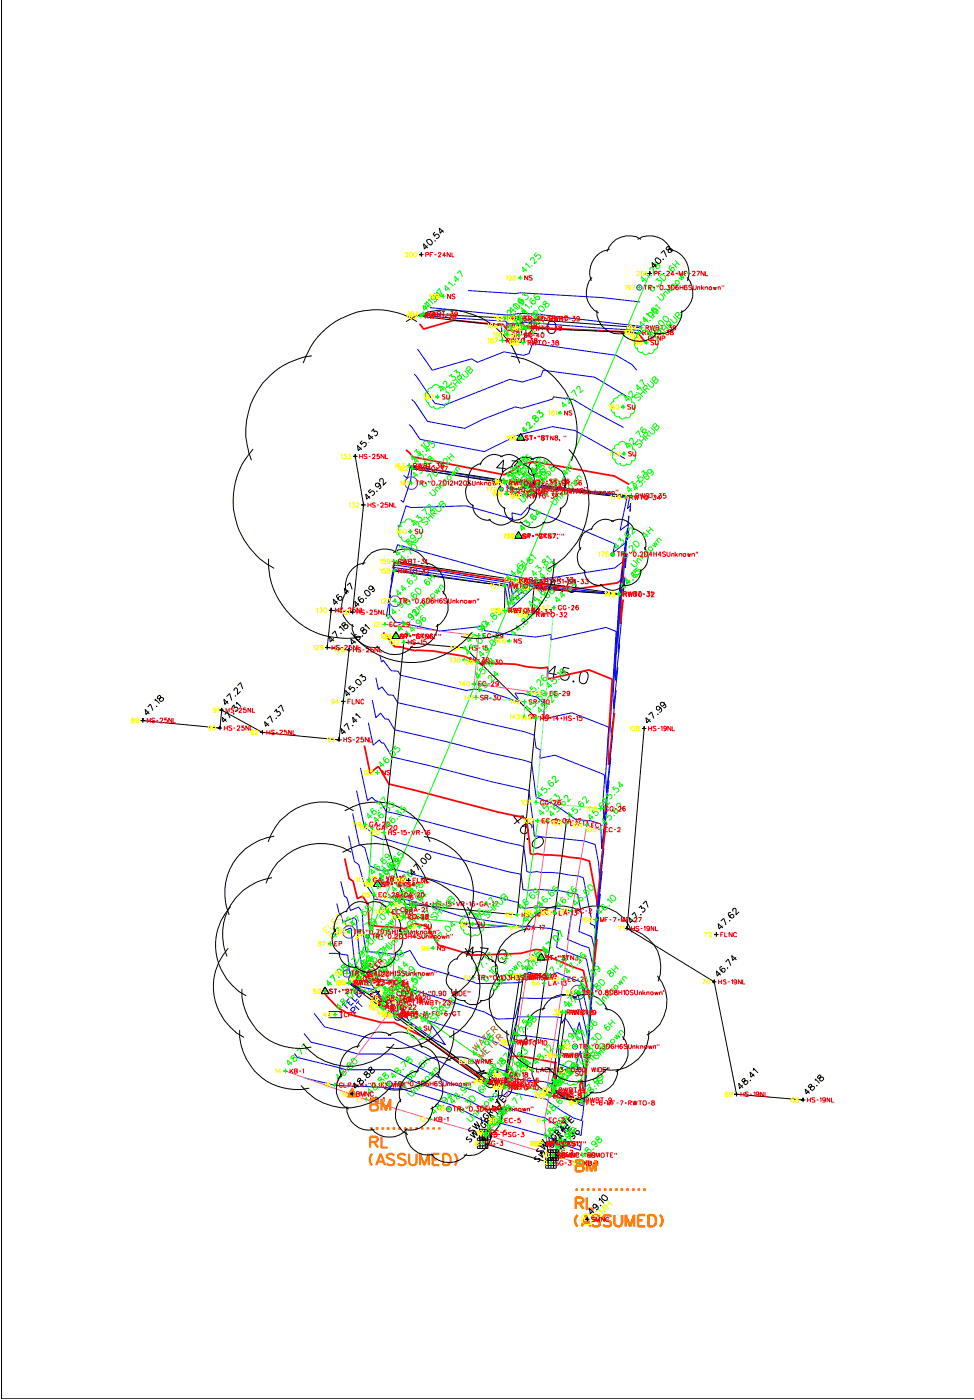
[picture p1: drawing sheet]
<svg xmlns="http://www.w3.org/2000/svg" width="188mm" height="271mm" viewBox="0 0 188 271" stroke-linecap="round" stroke-linejoin="round" font-family="sans-serif">
<g fill="none" stroke="#00f" stroke-width=".19">
<path d="M83.2 59.5l15.2 1.5 2.1-.4 3.4 .2 20.1 2.4M90.6 56.2l9.1 .6 .8-.1 15.9 .9 7.4 .8M79.6 77.3l.5 .4 2.6 3.8 7.2 1.4 3.5-1.8 6.2-2.3 1.3 .2 6-1.8 .2-.4 3.8 .5 3.4 2 6.3 3.4M80.1 72.4l4 5.7 2 .3 12.5-5 2.4 .5 3.6-1.1 .4-1.2 10 1.4 5.9 3.6 .3 .3M80.7 67.6l2.9 4 7.6-2.2 1.1 .7 5.2-2 3.7 .7 1.1-.4 .7-1.9 16.2 2.3 3 1.7 .9 1.1M81.6 61l5 .5 11.2 .7 .4 .5h2.3l.5-.4 14.1 1.1 8.6 .5 .8 1M77.5 96.8l.5 .4 1.5-4.4 .1-2.1 18.2 2.7 .5 1.1 2.7 .3 .5-1 19.8 2.4-1.4 6.4 1.6-1.1 .1-1.7-.2 4.7 .1-1.7M78 92l.8 .6 .5-2.2 19 2.8 .1 .5 2.6 .1 .1-.2 20.7 2.4-.4 2.4 .5-.4 .1-.6-.1 1.6v-.5M79.1 82.1l.6 .6 1.5 2.3 12.5 2.4 6.2-3.1 7-1.7 4.3 .7 9.7 5.4M74.7 119.3l.8-4.2-.2 3.8 1.2 1.5 8.5 1.7 8.6-.9 .1 .8 4.6 .8 5.3 .5 3-.5v1l10.6-2.4 2 .8-1.1 17.4 .1 2.9 1-9M75.1 116.9l1.1-6.6 21.5 3.1 .8 4.6 4.6-4.2 16.7 1.2v-.5l-1.2 20 .1 2.6 .8-8M75.4 114.7l.8-4.9 22 3.3 .6 3.4 3.4-3.1 8.9 1 8.7 .6 .3-3-1.1 17.5 .1 2.2 .7-7"/>
<path d="M75.6 112.3l.6-3 22.5 3.5 .4 2.3 2.2-2.1 18.5 2 .6-5.4-.9 14.7 .1 2 .6-6M76.4 106.5l.1 .1 .4-1.2 19.8 5.5 6.4 1.5 15.8-2.5 1.6-1.3 .5-3.9-.6 9.4 .1 1.2 .4-3.7M76.9 101.7l.4 .3 1.2-4.1 1 .3 10.6-.3 9 2.5-.1-1.2 1.8 .5 1.3-1.5 16.8 7.1-.3 1.6 2.3-1.8 .5-2.8-.5 6.8v.8l.3-2.7M71.2 139.9l1 4.3 1.2-1 .4 .6h.4l1.6 2.7 26.5 6.5 1 8.8 9.7 .9 2.1 .7 .7 3.7 .2 2.7 1.5-14.3M72 135.5l.7 3.4 .9-.9 .9 1.1 .6 .1 1.2 2 10 2.3 7.8 2.1 7 1.5 1.7 .5 1 6.8h.2l3.3 1.3 4.1 2.9 2.9 .2 1.8 .6 .3 4.9 1.4-13.2M72.7 131.2l.5 2.2 .7-.5 1.2 1.6h1l.8 1.5 24.4 5.6 2 .7 .4 2.4 .8 .4-.1 1.6 2.9-.6 9.5 3.8 .2 .4-.4 4.7 .2 3.8 1.4-12.1M73.4 126.8l.4 1.3 .3-.3 1.5 2 1.4 .1 .4 .8 12.8 2.9 1.6-.2 2.6 .4 6.3 2.3-1.1-2 1.4 .1 2.8 .7 1.1 .9 .5 .2-.3 3.1 5.5-1.2 7 2.7 .1 .3-.6 9 .2 3.5 1.2-11.1M68.2 157.4l1.3 5.9 1.1 .8 .9 3.5 2.4 .9 2.5-.3 16.9 4.7 6.8 1.7 .2 .1 .1 .8 1.2 .3a20.5 20.5 0 0 1 9 .5l-.8 5.5 4.1 1.6 .7 3.1 1.5-13.5M69 153l1.5 7 1.3 1 .1 .6 2 .8h.7l23.9 6.4 1.9 .3 .4 .2 .3 2.8 1 .2a30.5 30.5 0 0 1 9.6 .8l.8 3.9-.5 3.3 2.4 1 .5 1.8 1.6-14.5M69.7 148.6l1.4 6.4 .8-.7 .6 .6 1.1 .4 1.1 1.8 26.6 6.7 .6 4.9 .7 .1 1.2-.1 .9 .1 3.6 .2 3.5 .5 1 .4 1.5 7.7-.1 1.1 .7 .4 .2 .6 1.7-15.5M64.5 179.3l.4 1.6 2.9-1.3 .1 .2a67.5 67.5 0 0 0 1.2 9.4l-.1 .3 2.6 .7 2.4 3 1.6-.7 1.2 1.2 .2 1 2.3 3.1 5 3.6 1.8 .8-3.3-4.7 12.7 4 2.9 1.6 1.7-6.3h7.3l1.2 .1 .1 1.1 .6-1 .6 .7 1.4 2.6 .8-2.4 1.2 5.9 1.1-8.9M65.2 174.9l.4 1.8 .3 .3 .4 1.5 2.2-.9 .5 .6a54.3 54.3 0 0 0 1.3 10.5l1.7 .9-.3-.3 4.5 .6 .7-.3 .6 .9 1.2 .7 15 4.6 2.4 1.4 3.5-.2 1-3.9h6.5l1.8-.5 2.7-.3 .2 .1 1.8 7.9 .2-1.1 1-8.7"/>
<path d="M65.9 170.5l.7 2.9 .5 .4 .7 2.4 1.6-.7 .7 1 .2 4.5 .5 3.3 .3-.1h1.5l4.6 .6 2.1-.9 1.6 2.7 .5 .4 8.7 2.6 2.1 .7 8.1-.1 .7-.2 .1-.5h1.9l-1.8-.7 1.2-.7 2.8 1.1 2.5-1 4.6 1.8 1.5 6.9 1.3-10.8M67.4 161.7l1.1 5 .9 .6 1.2 4.2 .3-.1 1.4 2v.6l3 .6 1.9-.2 .4-.3 .5-.1 4.9 1.4 6.1 1.9 11.9 2 5.4 .4 1.7 .5-.4 3.1 5.7 2.3 .9 4.4 .2-.6 1.3-12M88.8 178.6l9.4 .7-6.8 .3-.8-.3-.3-.4zM58.8 200l1.4 1.7 9.1 2.3h6.5l11.3 5.6 4.6 1.5 2.2 1.2 3.6-.4 .8-.7 1.5 .4 5.7 1.1 .5 .3 .1 .3 4.8 3 1.6 .5 .6-4.4M60.7 196.1l2.1 2.6 8.7 2.2h4.6l17.8 8.9 .6-.1 3.2 .6 .4-1.7 7 .7 1.7 .4 .4-.6-.1 2.1 4.3 1.8-.4 .1 1.6 .9 .4-1.6 .4-4.4M63.6 195.8h2.5v1.1h-2.5zM63.6 184.5h1.3l2.4 .3 .2 2.8 .3 1.1-.4 .7 .1 .9 3 2.1-1.8-1.6 3.7 .7 1.6 2.1 1-.5 .8 .7 .4 2h-.7l.4 .3 .6 .3 .1-.1 15.2 10.9 1.3 .6 3.3-.3-.6-.8 1.9 .7 1.8-7h2.1l6.4 1 .1 4.5 1.6 .6 2 .5-.2-1.4 .7-2.1 .9 3.7 .3-1.4 .7-6.6M66.4 194.3l.9 .9M66.7 194l-.5 .6M67.5 193.2l-.5 .5 .9 .9 .5-.5M67.7 193.8l-.3 .4M67.8 192.9l.9 .9 .4-.5"/>
<path d="M68.2 195.8l.4-.5v-.2l-.2-.2-.3 .1-.3 .4 .8 .9M68.6 194.6l.9 .8M69.1 191.6l-.6 .5 1 1 .5-.6M69.2 194l.9 .8M69.3 192.2l-.3 .3M69.5 193.6l-.6 .6M56.9 203.9l.6 .8 9.5 2.3h8.6l5.2 2.6 8.9 2.9 4.3 2.2h2l1.2-.1 .3-.4 7.1 2 .8 .1 4 2.5 3 .9 .3-2.9M59 208.6l6 1.5 9.3 .3 2.2 .3h1.1l10.2 3.3 6.2 3.2h2.4l9.3 2.6 2.3 1.4 4.2 1.4 .2-1.4"/>
</g>
<g fill="none" stroke="#000" stroke-width=".19">
<path d="M.3 -.1v270.8h188.1M81.9 49.3h-.8h.4v-.4v.8M82.6 46.4a.64 .64 0 0 1 .8 .2 .64 .64 0 0 1 0 .8l-.6-.3-.3-.5zM82.7 47.5l-.6 .7-.2-1 .9 .8M84.1 46.6l.1 .1zM84.1 44.9l-.3 .4 .3 .4v-.2l.4-.2 .3 .1 .2 .2-.3 .5h-.3M85.7 44.5l-.6 .6-.1-1 .8 .9M114.5 53.7a4.3 4.3 0 0 0 1.3 6.9M117.9 48.3a4.5 4.5 0 0 0-3.6 6.1M123.3 46.3a4.4 4.4 0 0 1 6.6 2.4M124 46.3a4.4 4.4 0 0 0-6.6 2.4M126.1 52.9h-.8h.4v-.4v.9"/>
<path d="M126.9 51.2l-.6 .5-.2-.9 .9 .9M126.9 50h.4l.5 .5a.44 .44 0 0 1-.5 .5l-.5-.5-.1-.3zM127.8 49l.6-.6 .5 1.3M128.2 50.1l.1 .1zM128.9 47.9l-.1 .2 .2 .3 .6-.3 .4 .2-.1 .4-.3 .2-.4-.1v-.4l.3-.5-.3-.2zM129.4 48.3a4.5 4.5 0 0 1 3.6 6.1M132.9 53.7a4.3 4.3 0 0 1-1.3 6.9M60.3 68.8a14.8 14.8 0 0 0-11.7 20.3M78.5 62.2a14.8 14.8 0 0 1 22 8.1M80.6 62.2a14.9 14.9 0 0 0-22 8.1M81.4 61.2l15.6 1.8 .2 2.9 4 .4 .6-2.8 21.7 .9M81.8 60.7l18.7 1 23.6 1.7"/>
<path d="M98.8 68.9a14.9 14.9 0 0 1 12.6 17.6l-.9 2.7M101.5 63.7h-1.7l1.2-1.6-.1 2.4M102.4 62.7a.72 .72 0 0 1 .8-.7 .72 .72 0 0 1 .6 .8l-1.6 1.7h1.7M104.9 64.3l.1 .1-.1 .1zM106.2 62.2a.89 .89 0 0 1 1.2 .4 2.21 2.21 0 0 1-.3 1.8 .89 .89 0 0 1-1.1-.3 2.21 2.21 0 0 1 .2-1.9zM115.4 60a4.4 4.4 0 0 0 5.4 4.5M120.2 64.4a4.4 4.4 0 0 0 6.9 0M131.9 60a4.4 4.4 0 0 1-5.4 4.5M49 86.9a14.8 14.8 0 0 0 4 23.1M68.7 88.3l1.6 9.4-2.1 20.8-4.1-.4-.8 7.2 4.2 .4-1.9 17.5-14.8-1.5-7.9-4.3-.4 3.5-14.9-1.4M69.1 88.3h-.8h.4v-.4v.8M69.9 86.6l-.6 .6-.2-1 .9 .9"/>
<path d="M70.1 85.3l-.5 .4 .4 .3 .4-.4 .4 .2-.1 .5-.4 .2M70.7 97.7h-.8h.4v-.4v.8M71.3 85.6h.1M71.5 96l-.6 .6-.2-1 .9 .8M71.7 94.7l-.5 .4 .4 .3 .3-.4a.43 .43 0 0 1 .5 .4 .43 .43 0 0 1-.5 .5M71.8 83.5l.5-.5v.6l.3-.2 .3 .2 .1 .3-.1 .4h-.5M72.1 84.4l-.7 .6-.2-.9 1 .8M72.9 95v.1zM73.3 93.6a.39 .39 0 0 1-.1 .6 .39 .39 0 0 1-.6-.3 .39 .39 0 0 1 .5-.4l.4 .3 .1 .3a.34 .34 0 0 1 0 .3 .34 .34 0 0 1-.3 .2M73.5 93.2l-.1-.4 .2-.2h.4l.1 .3v1l.6-.6M79.1 90.1l21.9 3.4 21.1 2.5M79.7 90.7l18 2.8"/>
<path d="M90.8 93.3a3.1 3.1 0 0 0 .9 4.7M91.4 97.6a2.95 2.95 0 0 0 3.6 3M93.1 89.7a3 3 0 0 0-2.3 4M96.7 88.4a2.98 2.98 0 0 1 4.4 1.6M96.9 93.8a3.1 3.1 0 0 0 .8 4.7M97.2 88.4a2.98 2.98 0 0 0-4.4 1.6M97.5 98.1a2.95 2.95 0 0 0 3.5 3M97.8 90.7l-1.7-.2 1.3-1.5-.2 2.5M97.9 95.6l3.3 .3 .6-1.8 19.1 2.2M98.9 89.2l1.4 .1-.9 .9a.76 .76 0 0 1 .8 .9 .76 .76 0 0 1-1.1 .5l-.3-.1-.2-.4M99.2 90.3a3 3 0 0 0-2.3 4M100.7 83.9l.8 1.3h-1.6z"/>
<path d="M100.8 89.8a3 3 0 0 1 2.3 4M101 91.7l.1-.2 .1 .2zM102.5 97.6a2.95 2.95 0 0 1-3.6 3M102.7 89.6a.99 .99 0 0 1 1.1 .5v.9l-.1 .5a.79 .79 0 0 1-.8 .5 .79 .79 0 0 1-.7-.5v-1zM102.7 88.9a2.98 2.98 0 0 1 4.4 1.6M103.1 93.3a3.1 3.1 0 0 1-.9 4.7M103.3 88.9a2.98 2.98 0 0 0-4.5 1.6M106.9 90.3a3 3 0 0 1 2.3 4M108.5 98.1a2.95 2.95 0 0 1-3.6 3M109.1 93.9a3.1 3.1 0 0 1-.9 4.7M110 87a14.8 14.8 0 0 1-4 23.1M51.9 108.1a14.9 14.9 0 0 0 18 15.1"/>
<path d="M64.5 118.1h-.9h.5v-.5v.9M65.2 116.3l-.6 .6-.1-1 .8 1M65.6 115.1h-.2a.34 .34 0 0 0-.2 .5l.3 .5 .2 .1a.38 .38 0 0 0 .4-.4 .38 .38 0 0 0-.4-.4 .38 .38 0 0 0-.3 .5l.1 .2M66.6 115.4h.1M67.1 113.3l.6-.5 .4 1.3M67.2 114.4a4.3 4.3 0 0 0 1.3 6.9M67.4 114.2l-.6 .6-.2-1 .8 .9M68.6 118.5h-.8h.4v-.5v.9M69.4 116.8l-.6 .6-.2-1.1 .9 .9M69.7 115.5l-.3 .1a.7 .7 0 0 0 .1 .7 .7 .7 0 0 0 .7 .2l.1-.4-.4-.3-.2 .2-.1 .4M70.7 108.9a4.5 4.5 0 0 0-3.6 6.1M70.7 114.3a.63 .63 0 0 1 .7 .2 .63 .63 0 0 1 0 .7l-.2 .1a.89 .89 0 0 1-.6-.9z"/>
<path d="M70.7 115.8h.1zM72 113.6a.37 .37 0 0 1-.2 .5 .37 .37 0 0 1-.5-.3 .37 .37 0 0 1 .5-.4l.2 .2a.65 .65 0 0 1 .3 .9h-.4M76.1 106.9a4.4 4.4 0 0 1 6.6 2.4M76.2 108.6l23.4 3.6 20.2 2.7M76.2 110.5l21.5 2.9-.1 4.7 5.2 .9 .5-5.1 16.5 1.2M76.8 106.9a4.4 4.4 0 0 0-6.7 2.4M82.2 108.9a4.5 4.5 0 0 1 3.5 6.1M85.6 114.4a4.3 4.3 0 0 1-1.3 6.9M94.5 100.4a2.96 2.96 0 0 0 4.8 0M100.3 102.9l.7 1.3h-1.5zM100.6 100.9a2.96 2.96 0 0 0 4.8 0M105.3 113.7h-1.8l1.2-1.6v2.5"/>
<path d="M107.1 108.1a14.9 14.9 0 0 1-17.9 15.1M107.8 113.8h-1.8l1.2-1.7v2.5M108.7 114.5h.1zM110.1 112.3a.84 .84 0 0 1 1.2 .4l.1 .8-.1 .6-.3 .4-.3 .2-.4-.1a1.54 1.54 0 0 1-.2-2.3zM112.4 105.9a3.1 3.1 0 0 0 .8 4.7M113 110.3a2.95 2.95 0 0 0 3.5 2.9M114.6 102.3a3 3 0 0 0-2.3 4.1M116.1 113a2.96 2.96 0 0 0 4.8 0M118.2 100.9a2.98 2.98 0 0 1 4.4 1.6M118.7 100.9a2.98 2.98 0 0 0-4.4 1.6M122.4 102.3a3 3 0 0 1 2.3 4.1M124 110.3a2.95 2.95 0 0 1-3.6 2.9"/>
<path d="M124.6 105.9a3.1 3.1 0 0 1-.9 4.7M28.1 139.5h-.9h.4v-.5v.9M28.6 136.8l.5-.6 .5 1.3M28.8 137.7l-.6 .6-.1-1 .8 .9M30 135.7v-.4l.9 .9M30.3 136.7l.1 .1zM30.5 134.8l-.1 .3a.55 .55 0 0 0 .8-.1l.4 .1v.3l-.1 .2-.5 .1-.1-.4 .2-.5-.2-.3zM43.3 137.4h-.8h.4v-.4v.9M43.5 138.3l.5-.6 .5 1.3M43.7 139.1l-.6 .6-.1-.9 .8 .8M43.8 134.8l.6-.6 .4 1.4M44.1 135.7l-.6 .6-.2-1 .9 .9"/>
<path d="M44.8 136.9l.5-.5v.6a.39 .39 0 0 1 .6 0 .39 .39 0 0 1 0 .5l-.5 .2M45.2 138.1l.1 .1zM45.3 133.7v-.3l.4-.3 .2 .3v1l.6-.6M45.5 134.6l.1 .1zM45.8 136.3v-.4l.8 .9M45.9 132.7l.6-.6 .4 1.3M51.7 139.1l.6-.6 .4 1.3M51.9 140l-.5 .6-.2-1 .8 .9M53 137.8l.5-.5 .1 .6a.4 .4 0 0 1 .6 0 .4 .4 0 0 1-.3 .6h-.3M53.4 139h.1zM53.8 137l.6-.6 .4 1.3M63.8 125.3h-.9h.4v-.4v.8"/>
<path d="M64.2 122.7l.6-.6 .4 1.3M64.6 123.5l-.7 .7-.2-1 .9 .9M65.7 121.6v-.4l.9 .9M65.9 122.5l.1 .1zM66.2 120.7l-.1 .2 .2 .3 .5-.3h.4l.2 .3-.1 .2-.5 .3-.3-.3v-.1a.55 .55 0 0 0 .2-.8zM66.8 135.7h-.8h.4v-.4v.9M67.6 134l-.6 .6-.2-1 .9 .9M67.9 132.7l-.5 .4 .4 .4 .2-.4 .2-.1 .4 .3v.2l-.1 .2-.5 .2M67.9 122.4a14.7 14.7 0 0 0 23.3 0M67.9 125.7h-.8h.4v-.4v.9M68.1 120.7a4.4 4.4 0 0 0 5.3 4.5M68.7 124.1l-.7 .5-.1-1 .9 .9"/>
<path d="M68.9 138.5v-.4l.8 .9M69 122.8l-.5 .2a1.15 1.15 0 0 0 .8 .9 .37 .37 0 0 0 .3-.5 .37 .37 0 0 0-.5-.2 .37 .37 0 0 0-.1 .5M69 131.6l.3-.1 .3 .2 .3 .6a.34 .34 0 0 1-.5 .2 .64 .64 0 0 1-.5-.8zM69 139.2l-.6 .6-.2-1 .8 .9M69 133l.1 .1zM69.6 130.9l.4-.4 .1 .6 .1-.2 .5 .3-.1 .4-.5 .2M69.8 121.7v.3a.45 .45 0 0 0 .7-.2l.3 .1a.45 .45 0 0 1-.1 .7l-.5-.1a.45 .45 0 0 1 .2-.7v-.2l-.3-.2zM70.1 123v.1zM70.7 121.3v-.5l.8 1M72.9 125a4.4 4.4 0 0 0 6.9 0M76.6 122.3l.7 1.2h-1.5zM78.1 124.3l11.9 1.1 13.7 13.6-3.7 38.1-21.6-2.2-4.1-13.8z"/>
<path d="M84.6 120.7a4.4 4.4 0 0 1-5.3 4.5M107.7 130.6l-1.7-.4 1.4-1.3-.4 2.3M110.1 129.4l-1.1-.3-.3 1a1.02 1.02 0 0 1 1.3 .4 .84 .84 0 0 1-.1 .9 .84 .84 0 0 1-.9 .2l-.5-.3-.1-.2M110.8 131.8h.2v.1l-.1 .1zM112.3 130.2a.8 .8 0 0 1 .8-.3 .8 .8 0 0 1 .6 .7 2.1 2.1 0 0 1-.5 1.7 .86 .86 0 0 1-1.1-.5v-.6zM125.4 138.4l.6-.6 .4 1.2M125.8 139.2l-.7 .7-.2-1 1 .8M127.2 138.2l.1 .1zM127.6 136.8a.35 .35 0 0 1-.1 .6 .35 .35 0 0 1-.5-.2v-.4a.63 .63 0 0 1 .8 .2 .63 .63 0 0 1-.2 .9v-.1M128.4 136a.39 .39 0 0 1 0 .6 .39 .39 0 0 1-.6-.2 .39 .39 0 0 1 .3-.5l.3 .1 .3 .5a.31 .31 0 0 1 0 .4 .31 .31 0 0 1-.4 0M43 140.9h-.9h.4v-.4v.8M51.2 141.7h-.9h.5v-.4v.9"/>
<path d="M66.1 143.2h-.9h.4v-.5v.9M66.5 140.6l.6-.6 .4 1.2M66.7 156.9a11.1 11.1 0 0 1 16.5 6M66.8 141.4l-.6 .6-.2-1 .8 .9M68.2 140.4l.1 .1zM68.4 156.9a11.1 11.1 0 0 0-16.5 6M100.5 159.4l-1.1-1.4 1.9-.1-1.9 1.5M101 159.9h.3a.87 .87 0 0 1 .9 1l-.7 .5-.8-.4a1.09 1.09 0 0 1 .7-1.4l.5-.2a.73 .73 0 0 1 .8 .1 .73 .73 0 0 1 .1 .8M109.5 159.4l-2.2 17.2-4.4 30.4M124.6 141l-3.3 38.7 16.8 10.3 4.4 21.8 12.8 1.1M125 141h-.8h.4v-.4v.8M44.6 175.4a11.1 11.1 0 0 0 3 17.3"/>
<path d="M52.6 169.9a11.1 11.1 0 0 0-8.7 15.2M53 161.8a11.1 11.1 0 0 0-8.7 15.3M65 179.8a3.1 3.1 0 0 0 .8 4.7M66.3 164.9a11.1 11.1 0 0 1 16.5 6.1M67.2 176.3a3 3 0 0 0-2.3 4.1M67.9 164.9a11.1 11.1 0 0 0-16.5 6.1M70.8 174.9a2.98 2.98 0 0 1 4.4 1.6M71.3 174.9a2.98 2.98 0 0 0-4.4 1.6M73 170.3l.8 1.2h-1.5zM75 176.3a3 3 0 0 1 2.3 4.1M77.2 179.8a3.1 3.1 0 0 1-.9 4.7M79.5 170.4h-.9h.4v-.5v.9"/>
<path d="M80 167.7l.5-.6 .5 1.3M80.2 168.6l-.6 .7-.1-1.1 .8 .9M81.5 169.9a11 11 0 0 1 8.7 15.3M81.6 166.1a.63 .63 0 0 1 .7 .2 .63 .63 0 0 1 0 .8 .63 .63 0 0 1-.7-.2 .63 .63 0 0 1 0-.8zM81.7 167.6v.1zM82 161.9a11 11 0 0 1 8.7 15.2M82.4 165.3a.63 .63 0 0 1 .7 .2 .63 .63 0 0 1 .1 .7 .63 .63 0 0 1-.7-.2 .63 .63 0 0 1-.1-.7zM90.4 175.5a11.1 11.1 0 0 1-3.1 17.3M102 162.2l.1 .3-.2-.1zM102.2 179.7a7.4 7.4 0 0 0-5.9 10.1M103.3 162.6a1.28 1.28 0 0 1 1.6-.4 1.24 1.24 0 0 1-.9 1.9 .78 .78 0 0 1-.9-.2 .78 .78 0 0 1-.1-.9zM111.2 176.5a7.4 7.4 0 0 1 11 3.9"/>
<path d="M112.4 176.5a7.4 7.4 0 0 0-11 3.9M121.5 179.8a7.5 7.5 0 0 1 5.8 10.1M121.7 179.7h-.8h.4v-.4v.8M122.2 177.1l.5-.6 .5 1.3M122.5 178l-.6 .6-.2-1 .9 .8M123.6 175.7l.4-.4 .1 .6 .1-.2 .5 .2 .1 .3-.4 .3h-.2M123.9 177l.1 .1zM124.3 174.9l.6-.6 .4 1.3M139.4 178.2l.6-.5 .4 1.3M139.7 179.2l-.6 .6-.2-1.1 .9 .9M141.1 178.2h.1zM141.4 176.6a.34 .34 0 0 0-.6 .3 .64 .64 0 0 0 .4 .6 .64 .64 0 0 0 .7-.1 .38 .38 0 0 0-.4-.4 .38 .38 0 0 0-.2 .6"/>
<path d="M141.8 176.4l-.1-.3 .2-.3h.3l.2 .2v1.1l.6-.6M44.2 183.5a11.1 11.1 0 0 0 3 17.3M46.4 199.3a11 11 0 0 0 13.4 11.3M46.8 191.4a11 11 0 0 0 13.4 11.2M62.9 191l.7 1.3h-1.5zM65.6 184.2a2.95 2.95 0 0 0 3.5 2.9M67.4 190.3l6.3 4.6M67.7 190.2l6.3 3.9M68.7 187a2.96 2.96 0 0 0 4.7 0M72.9 193.4l-1.3-1.1 1.8-.5-1.5 1.8M74.5 193l-.3 .4 .1 .2a1.05 1.05 0 0 1 .3 1.6 .91 .91 0 0 1-.9-.1 .91 .91 0 0 1-.3-.9 .79 .79 0 0 1 1.1-.3l.4 .2a.5 .5 0 0 0 .7-.5 .88 .88 0 0 0-1.1-.6zM75.1 196l.1-.1v.2z"/>
<path d="M76.5 195.9a1.39 1.39 0 0 1 1.4-.6l.4 .5a1.69 1.69 0 0 1-1.4 1.7 .79 .79 0 0 1-.7-1.1zM76.6 184.2a2.95 2.95 0 0 1-3.6 2.9M86.9 188.1a2.17 2.17 0 0 0 .6 3.5M87.3 191.4a2.24 2.24 0 0 0 2.7 2.2M87.8 199.4a11 11 0 0 1-13.5 11.3M88.2 191.4a11 11 0 0 1-13.5 11.2M88.5 185.5a2.2 2.2 0 0 0-1.7 3.1M89.7 193.6a2.2 2.2 0 0 0 3.6 0M90 183.5a11.1 11.1 0 0 1-3.1 17.3M91.3 184.5a2.19 2.19 0 0 1 3.3 1.2M91.7 184.5a2.19 2.19 0 0 0-3.4 1.2M91.9 184.9l-1.8-.1 1.4-1.6-.3 2.5"/>
<path d="M92.8 183.4l1.6 .2-1.3 2.3M94.4 185.5a2.2 2.2 0 0 1 1.7 3.1M95.1 185.9h.3l-.2 .2zM95.5 191.4a2.24 2.24 0 0 1-2.7 2.2M96.1 188.2a2.17 2.17 0 0 1-.6 3.5M96.5 188.8a7.4 7.4 0 0 0 2 11.5M96.8 183.9l.6-.1a1.4 1.4 0 0 1 .3 2.1 .73 .73 0 0 1-.7 .4 .73 .73 0 0 1-.6-.5 2.31 2.31 0 0 1 .4-1.9zM98 199.4a7.3 7.3 0 0 0 9 7.5M100.5 188.8l-2.9 21-3.3-.7-17.7-12.9M101.2 189l-1.8 12.8-1.7 8.7-3.8-.9-17.5-13M104.7 184.5l.8 1.3h-1.7zM105.5 195.1a4.5 4.5 0 0 0-3.6 6.1"/>
<path d="M108.8 195.8l-2.3 16.2 6.1 1.5M109.4 195.9l-1.1 8.4-1.1 6.6 5.2 2.1M110.9 193.1a4.4 4.4 0 0 1 6.6 2.4M111.5 193.1a4.4 4.4 0 0 0-6.6 2.4M117 195.2a4.5 4.5 0 0 1 3.5 6.1M125.5 199.5a7.3 7.3 0 0 1-9 7.4M127.1 188.8a7.4 7.4 0 0 1-2 11.5M138.6 190h-.9h.4v-.4v.8M139 180.9h-.9h.5v-.5v.9M139.3 188.2l-.6 .7-.1-1 .8 .8M139.7 187l-.3 .1a.63 .63 0 0 0 0 .8 .63 .63 0 0 0 .8 .2l.1-.5-.4-.2-.3 .1 .1 .5M140.3 186.2l.5-.6 .6 1.3"/>
<path d="M140.7 187.3l.1 .1zM142.4 185.3l-.7 .6-.2-1 1 .9M58.2 210.1a11.1 11.1 0 0 0 17.6 0M58.6 202a11.1 11.1 0 0 0 17.6 0M66.2 207.8a4.3 4.3 0 0 0 1.2 6.8M67.1 214.1a4.4 4.4 0 0 0 5.3 4.5M68.5 211.7h-.8h.4v-.4v.9M69.2 208.9l-.1 .3a.45 .45 0 0 0 .7-.1 .44 .44 0 0 1 .5 .4l-.2 .2-.5 .1v-.6l.1-.4-.2-.2zM69.3 210l-.7 .6-.1-1 .9 .8M69.6 202.4a4.5 4.5 0 0 0-3.6 6.1M70.5 207.6l-.1 .3 .3 .1 .4-.2h.3a.42 .42 0 0 1 0 .6 .42 .42 0 0 1-.6 0l.3-.8-.3-.2zM70.7 209v.1z"/>
<path d="M71.3 206.8l-.1 .2 .3 .2 .1-.1a.53 .53 0 0 1 .8 .1l-.2 .4-.4 .1a.63 .63 0 0 1 .1-.9l-.1-.3zM71.8 218.4a4.4 4.4 0 0 0 7 0M75.1 200.4a4.4 4.4 0 0 1 6.6 2.4M75.6 200.4a4.4 4.4 0 0 0-6.6 2.4M77.6 212.7a4.3 4.3 0 0 0 1.3 6.9M78.5 219a4.4 4.4 0 0 0 5.4 4.4M81.1 207.2a4.5 4.5 0 0 0-3.6 6.1M81.2 202.4a4.5 4.5 0 0 1 3.5 6.1M83.6 214.1a4.4 4.4 0 0 1-5.3 4.5M84.5 207.8a4.3 4.3 0 0 1-1.2 6.8M86.5 205.2a4.4 4.4 0 0 1 6.6 2.4M87.2 205.2a4.4 4.4 0 0 0-6.6 2.4"/>
<path d="M90.6 220l-.4 .2v.4l.7-.2h.2l.1 .2-.2 .4h-.3M91.1 218.3l-.5 .2v.3l.3 .2 .7-.3 .1 .3-.5 .3M91.7 218.7l.6 1-1-.6 .6 1-1-.5M92.2 217l.6 1-1.1-.6 .6 1.1-1-.6M92.6 217.9l.2 1.3M92.6 207.2a4.5 4.5 0 0 1 3.5 6.1M92.8 218.5h2.1v2.1h-2.1zM92.8 219h2.1M92.8 219.6h2.1M93 216.2l.3 1.3M93.3 218.5v2.1M93.3 208.8l-1.5-.8 1.9-.9-1.3 2.1"/>
<path d="M93.4 217.3l-.1-.1-.3 .2a.68 .68 0 0 0 .8 .8l.2-.3-.2-.5-.2 .2M93.8 219.6l-.5 1.6 13.3 3.9 .4-1.6M93.8 218.5v2.1M93.9 215.6v-.1l-.4 .2-.1 .2 .1 .3 .4 .3h.3l.2-.2v-.3l-.2-.3-.2 .2M94 217.2l.4-.3v-.4l-.2-.1-.5 .4 .7 .7M94.3 218.5v2.1M94.4 216.8l.5 .3M94.5 215.5l.4-.4-.2-.4h-.3l-.3 .4 .8 .7M94.8 208.1l-.2 .3 .2 .5a.83 .83 0 0 1 .7 .8 .83 .83 0 0 1-.6 .8 1.01 1.01 0 0 1-1-1 .96 .96 0 0 1 1.5-.3h.2l.4-.3a.84 .84 0 0 0-1.2-.8zM94.8 215.2l.6 .2M95 219a4.4 4.4 0 0 1-5.3 4.5M95.5 216.1l-.5 .4"/>
<path d="M95.5 214.8l.9 .9M95.8 216.2l-1.1-.5 .5 1.1M95.8 211.1l.2-.1 .1 .2-.2 .1zM96 214.4l-.7 .7M96 212.7a4.3 4.3 0 0 1-1.3 6.9M96.1 213.1l.7 .9M96.2 214.5l-1-.5 .4 1.1M96.3 212.9l-.5 .6M96.6 213.8l-.5 .5 .8 .8 .5-.5M97 214.2l-.4 .4M97.1 212.1l-.5 .5 .8 .8 .5-.5M97.4 212.5l-.4 .5"/>
<path d="M97.8 210.1a.79 .79 0 0 1 1.2 .3 1.9 1.9 0 0 1-1.1 1.9 .74 .74 0 0 1-.8-.9l.1-.6zM102 200.6a4.3 4.3 0 0 0 1.3 6.8M102.9 206.9a4.4 4.4 0 0 0 5.3 4.5M106 206.6a7.5 7.5 0 0 0 11.6 0M107.1 219.6l-.1-.1-.4 .2 .1 .4 .4 .4h.3l.2-.3-.2-.5-.2 .2M107.7 219.5l.3-.5-.2-.3-.6 .3 .9 .8M107.7 211.2a4.4 4.4 0 0 0 6.9 0M108 219.1l.5 .3M108.8 219.8l-.6 .5M108.8 218.6l.8 .9M109 218.4l-.5 .5M109 220l-1.1-.5 .5 1.1"/>
<path d="M109.1 218.3l-.4 .5M109.2 217.1l.7 .8M109.4 216.8l-.5 .6M109.4 218.5l-1.1-.6 .5 1.1M109.9 217.6l-.6 .5 .8 .8 .5-.5M110.2 218l-.4 .5M110.3 216.1l-.5 .5 .7 .8 .5-.6M110.6 216.5l-.5 .4M110.8 219.4v.6l-.5-.1a.36 .36 0 0 1 0-.5 .36 .36 0 0 1 .5 0l.4 .5-.2 .4h-.2M111.5 218.5h-.2a.34 .34 0 0 0-.3 .5l.6 .6a.38 .38 0 0 0 .5-.5 .38 .38 0 0 0-.6-.2l-.2 .1 .1 .4M119.4 206.9a4.4 4.4 0 0 1-5.3 4.5M120.4 200.6a4.3 4.3 0 0 1-1.3 6.8"/>
<path d="M142.9 211.8h-.9h.5v-.5v.9M143.6 209l-.1 .1 .2 .3 .1-.1a.5 .5 0 0 1 .9 .2l-.3 .3h-.3a.53 .53 0 0 1 0-.8l-.1-.3zM143.6 210l-.6 .7-.1-1.1 .8 .9M145.1 209.1h.1zM145.7 207.2l.1-.4 .8 .8M145.8 207.9l-.6 .6-.1-1.1 .8 .9M155.7 212.9h-.8h.4v-.5v.9M156.4 210.1l-.1 .2 .3 .2 .8-.3a.42 .42 0 0 1 0 .6 .42 .42 0 0 1-.6 0v-.3l.2-.4-.2-.3zM156.5 211.1l-.6 .6-.2-1 .9 .9M157.7 209.1v-.3l.8 .8M157.9 210.1l.1 .1zM158.2 208.3l-.1 .2 .3 .2 .1-.1a.5 .5 0 0 1 .8 .2l-.3 .3h-.3a.53 .53 0 0 1 .1-.8l-.2-.3z"/>
<path d="M83.4 223.3a4.4 4.4 0 0 0 6.9 0M92.3 220.2h2.1v2.1h-2.1zM92.3 220.7h2.1M92.3 221.2h2.1M92.3 221.8h2.1M92.8 220.1h2.1M92.8 220.2v2.1M93.3 220.2v2.1M93.9 220.2v2.1M103.8 223.8l-.5 .3 .1 .3 .7-.2h.3v.2l-.2 .4h-.3M104.2 222.3l-.4 .3v.3l.7-.2 .4 .2a.44 .44 0 0 1-.5 .4M104.9 220.5l.8 1.3h-1.6z"/>
<path d="M104.9 222.5l.6 .9-1-.5 .5 1.1-.9-.6M105.4 221l.5 .9-1-.5 .6 1-1-.6M105.5 224.6h2.5v-2.1h-2v2.1M105.5 225.1h2.1M105.5 225.6h2.1M105.8 221.7l.2 1.2M106 223h2M106 223.5h2M106 224v2.1M106.1 220.1l.3 1.3M106.5 222.5v2.1M106.6 224v2.1"/>
<path d="M106.6 221l-.4 .3a.67 .67 0 0 0 .8 .7l.1-.5-.1-.3-.2 .2M107 222.5v2.1M107.1 224v2.1M107.2 221l.4-.3-.2-.5-.5 .4 .8 .7M107.5 222.5v2.1M107.6 224v2.1h-2.1v-2.1h2.5M107.6 220.7l.5 .2M108.2 223.5h-.8h.4v-.4v.9M108.9 220.7l-.1 .2 .3 .3 .1-.1a.5 .5 0 0 1 .8 .1l-.2 .4h-.4a.53 .53 0 0 1 .1-.9l-.2-.2zM109 221.8l-.6 .6-.2-1 .9 .9M110.4 220.8h.1M114 236h-.8h.4v-.4v.8"/>
<path d="M114.8 234.3l-.6 .6-.2-1 .9 .8M115.3 233.2a.35 .35 0 0 1 0 .5 .35 .35 0 0 1-.5 0 .35 .35 0 0 1 0-.5v-.1a.7 .7 0 0 1 .9 .8l-.4 .2M115.9 232.3l.1-.4 .8 .9M116.1 233.3l.1 .1zM116.5 231.3h.4a.6 .6 0 0 1 .4 1 .62 .62 0 0 1-.7-.2 .62 .62 0 0 1-.1-.8z"/>
</g>
<path d="M81.2 62.7l.7 1 5.9-1.7 6.1 .6 3.3 .2 1 1.1 2.3 .2 1.1-.9 4.1 .3 16.3 .8 1.4 .2 1.6 1.9M78.5 87.1l1.3 1.3 17.7 3.5 1.6-.8 1.8-1.3 2.3-.5 15.6 2.8 2.9 1.6M76 110l.2-1.1 3.3 .5 19.6 3.1 .3 1.1 1.1-1 11.7 1.3 7.2-1.1 .7-.5 .6-5.2-.8 12.1 .1 1.5 .5-4.7M74.2 122.4l.1 .3 .1-.1 1.9 2.6h1.6l.1 .2 2.2 .5 3.7 .1 6 1 2.7 1.3 1 .7-.4-.7 6.5 .2 2.3 .5 2.7 .3 1.3-.2-.1 2.3 8-1.8 4.4 1.8-.7 13.3 .1 3.3 1.1-10.1M70.5 144.3l1.1 5.3 1.5-1.2h.2l1.9 3.3 21.1 5.5 5.5 1.2 .8 6.8 .5 .2 .8-.2 1.3 .3 3.6 .1 3.6 .5 1.6 .5 1.4 7.7v.9l1.7-15.4M66.7 166.1l.8 3.9 .8 .5 .8 3.4 1-.5 1.1 1.6 .2 4.3 .3-.2 3.3 .2 2.8 .3 .2 .2 2.3-1.1 2.3 .6 2.2 3.6 6.6 1.9 9.3-.3 3-.8 1.8 .3v.8l4.9 2.2 2.4 .8 1.3 5.7 1.3-11.8M62.7 192.1l2.7 3 1.7 .9h.3v.3l6.4 1.6h2.4l5.8 2.9 12.1 8.5 3.5 .7 1.2-5.6 2.4 .1 6.2 1.2 .1-.2-.3 5.5 5.3 2-.4-3 .4-1 .3 1.7 .4-1.6 .5-5.5M71.6 192.5l1.7 .5 .7 .8 .5-.2 .3 .4 .2 .8-1.2-.2z" fill="none" stroke="#f00" stroke-width=".34"/>
<path d="M74.5 120.8l18.1 2.2-.9 9.3 13.8 1.9M104 158.8l2 .2-2.2 17.5-5.4 33.8-1.6 6.5-2.7 2.3M72.4 173.2l2.7 3.3 3 .9M76.6 176l-.7 16.3M116.1 160.5l-2.6-.8-2.9 16.6-1.6 13.2-3.4 22.2 .6 .3-.9 4.8 .5 4.4 1.1 1.8M75.2 196l-10.5 14M55.2 207.3l15.6 5.5 12.4 3.8 10.6 3 18.3 5.5" fill="none" stroke="#f0f" stroke-width=".19"/>
<g fill="none" stroke="#0f0" stroke-width=".19">
<path d="M82.4 58.8l.1-.5 .9 1M82.6 59.5l-.6 .5-.2-.9 .9 .9M82.8 58.3l.1-.4 .9 .9M83 59l-.7 .6-.1-1 .9 .9M83.6 58.9h.1M84 58.3l.1 .1zM84 57.4a.36 .36 0 0 1 0 .6 .36 .36 0 0 1-.5-.2 .36 .36 0 0 1 .3-.5l.2 .1a.65 .65 0 0 1 .3 .9h-.4M84.2 56.8h-.1a.34 .34 0 0 0-.2 .5v.3l.5 .3 .3-.1 .2-.2a.42 .42 0 0 0-.3-.4 .42 .42 0 0 0-.4 0v.6M84.5 56.4l.5-.6 .5 1.3M85.2 56.8l-.6 .6-.1-.9 .8 .8M86.1 57.3h-.9h.5v-.4v.9M86.7 55l.1-.5 .9 .9"/>
<path d="M86.9 55.6l-.7 .6-.1-1 .9 .9M87.9 55h.1zM88.4 52.9l.5-.6 .6 1.3M88.7 53.8l-.6 .7-.2-1.1 .9 .9M99.4 59.1v-.3l.8 .8M99.4 59.8l-.6 .7-.1-1 .8 .8M99.5 58.9a.63 .63 0 0 1 .7 .1 .63 .63 0 0 1 .1 .8 .63 .63 0 0 1-.7-.2 .63 .63 0 0 1-.1-.7zM100.5 59.2v.1zM100.7 57.7l-.4 .1a.78 .78 0 0 0 .9 .9l.1-.4-.3-.3-.4 .1v.5M100.9 58v.5l-.2 .2-.4-.2v-.5l.3-.1 .3 .1 .3 .5a.36 .36 0 0 1 0 .4 .36 .36 0 0 1-.4 .1M101 57.2l.4-.5 .1 .5 .2-.1 .4 .1 .1 .4-.2 .3h-.4M101 53.8h-.8h.4v-.4v.8"/>
<path d="M101.6 59.3v-.4l.9 .8M101.7 51.3v-.3l.9 .8M101.7 60l-.7 .6-.1-1.1 .9 1M101.8 52l-.6 .6-.2-.9 .9 .8M102.7 50.4l-.1-.3 .3-.3 .4 .2v1.1l.5-.5M102.7 59.3l.1 .1zM102.8 51.4l.1 .1zM102.9 57.8h-.2a.66 .66 0 0 0 0 .8 .66 .66 0 0 0 .8 .2 .4 .4 0 0 0 0-.6 .4 .4 0 0 0-.6 0 .4 .4 0 0 0 0 .6M103.8 48.9l-.5 .4 .4 .4 .1-.2 .3-.2 .3 .1 .2 .2-.2 .5h-.4M103.8 57a.34 .34 0 0 0-.5 .2 .72 .72 0 0 0 1 .7l.1-.3-.4-.3-.3 .1v.5M104.4 59.3a.63 .63 0 0 1 .7 .2 .63 .63 0 0 1 0 .7 .63 .63 0 0 1-.7-.2 .63 .63 0 0 1 0-.7zM105.1 58.5l-.1 .4a.45 .45 0 0 0 .7-.2l.3 .1 .2 .2a.45 .45 0 0 1-.7 .3l.1-.9-.2-.1z"/>
<path d="M124.1 55.6h-.9h.5v-.4v.9M124.8 53.2v-.4l.8 .9M124.8 53.9l-.6 .6-.1-1 .8 .9M125.7 52.9l-58.3 137.4M125.7 55.3l.2-.1 .4 .2 .3 .3-.1 .5-.5 .1-.2-.3-.3-.4zM125.8 52.3l-.1-.4 .2-.2h.3l.2 .5v.7l.6-.5M125.9 53.3l.1 .1zM126.4 59.5l-.3 .2a.72 .72 0 0 0 .9 .9l.1-.5a.39 .39 0 0 0-.5-.2 .39 .39 0 0 0-.2 .6M126.5 51.1l-.1 .1 .3 .3 .8-.3 .1 .2v.3l-.6 .3-.1-.4 .2-.7-.2-.1zM126.8 59.3l.1-.4 .8 .9M126.8 54.3l.4-.4 .1 .5a.39 .39 0 0 1 .6-.1 .39 .39 0 0 1 0 .6l-.3 .2-.2-.1M126.9 59.8a.36 .36 0 0 1 0 .5 .36 .36 0 0 1-.5 0l-.2-.2 .2-.4a.67 .67 0 0 1 .7 .2 .67 .67 0 0 1 0 .8h-.2"/>
<path d="M127.1 55.5l.1 .1zM127.7 56.8l.7 .8-.2 .4h-.5l-.6-.7M127.8 53.2a.67 .67 0 0 1 .8 .3 .67 .67 0 0 1-.2 .9l-.8-.9zM128.2 56.8l.6 .6M128.7 55.8l.9 .9M129.2 56.9l-.5-.5-.3 .3v.3M129.4 55.6v.9M129.4 56.1l.6 .1M129.8 55.3l.5 .6M129.8 51.4l-.2 .1a.63 .63 0 0 0 0 .7 .63 .63 0 0 0 .7 .2l.1-.3-.2-.4-.4 .1v.6M129.8 55.5v-.3l.4-.2 .6 .5M130 51l.9 .8"/>
<path d="M130.6 50.4l.8 .9M131 50.8l-.6 .6M132 53.2l.3 .7-.7-.5 .4 .8-.7-.4M132.1 52.9l.6 .5M132.3 53v-.2a.34 .34 0 0 1 .5-.2l.3 .4M81.8 61.2h-.8h.4v-.4v.9M82.3 60.7h-1h.5v-.4v.8M82.6 76.8a.68 .68 0 0 0-.2 .7 .68 .68 0 0 0 .6 .5M82.9 77.8l-.1 .3a.72 .72 0 0 0 1.1 .6M82.9 75.8l-.5 .2a.59 .59 0 0 0 .2 .9M83.6 75h-.3l-.5 .4v.5M83.9 78.6a.73 .73 0 0 0 .6 .5 .73 .73 0 0 0 .7-.3"/>
<path d="M84.5 76.6h.3v.4h-.3zM84.8 75l.6-.2a.93 .93 0 0 1 .8 1.2M85 74.9a.79 .79 0 0 0-.8-.5 .79 .79 0 0 0-.7 .7M85 76.8h-.8h.4v-.4v.8M85.8 75l-.6 .7-.2-1 .9 .8M85.8 74.4l-.1-.4 .4-.2 .3 .2v1l.6-.5M86.1 78.1a.68 .68 0 0 1-.3 .7 .68 .68 0 0 1-.8 0M86.2 75.8l.6 .3 .2 .5-.4 .6M86.6 77a.68 .68 0 0 1 .1 .8 .68 .68 0 0 1-.7 .4M86.9 72.8l.4-.4 .1 .6a.39 .39 0 0 1 .6-.1 .39 .39 0 0 1 0 .6 .39 .39 0 0 1-.5 .1M87.2 74.1l.1 .1zM87.4 74.4l-.5 .2-.1 .3 .2 .2 .9-.2a.51 .51 0 0 1 0 .5 .51 .51 0 0 1-.5 .2"/>
<path d="M87.6 74l.8 .9M87.8 72l.5-.4v.6l.1-.2 .5 .1v.3l-.1 .3h-.5M88.1 73.4l.9 .9M88.5 73.8l-.6 .6M88.8 73.6l.5-.6-.3-.3h-.2l-.4 .5 .9 .8M89.1 73.3l.8 .1M89.9 71.7l.6 .6v.5l-.5 .2-.7-.7M90.9 71.5l.1-.4-.3-.1h-.2l-.4 .5 .9 .8 .4-.7-.3-.2-.5 .4M97.5 63h-.9h.4v-.4v.9M97.6 65.9h-1h.6v-.4v.9M98.2 61.3l-.6 .6-.2-1 .9 .8M98.2 60.6l-.1-.4 .2-.2h.3l.2 .3v1l.6-.6"/>
<path d="M98.3 63.5l-.1-.2 .1-.4h.4l.1 .3v1l.6-.6M98.3 64.2l-.6 .6-.2-1 .9 .9M98.5 64.8h-.8h.4v-.4v.9M98.7 61.6h-.9h.5v-.5v.9M99.3 63.1l-.6 .6-.2-1 .9 .8M99.3 62.4l-.1-.4 .2-.2h.3l.2 .3v1l.6-.6M99.4 62.2l.1-.4 .9 .9M99.6 60.3l.1 .1zM99.7 63.2l.1 .1zM100 61.7l-.1-.4 .2-.2h.4l.1 .3v1l.6-.6M100.5 61.1v-.4l.9 .9M100.7 62.1l.1 .1z"/>
<path d="M100.9 60.4l.4-.5 .1 .6a.39 .39 0 0 1 .5-.1 .39 .39 0 0 1 .1 .6l-.5 .1M100.9 64.9h-1h.6v-.5v.9M101 61.7h-1h.5v-.5v1M101.6 62.4l-.1-.3 .1-.2h.4l.2 .3v1l.5-.6M101.6 63.1l-.6 .7-.2-1 .8 .8M101.7 66.3h-.9h.4v-.4v.9M102.3 63.5h-.9h.4v-.4v.8M102.4 64.6l-.6 .6-.2-1 .9 .8M102.4 63.9l-.1-.4 .2-.2h.3l.2 .3v1l.6-.6M102.7 61.1l.1-.3 .9 .9M103 62.2h.1zM103 61.7l-.6 .6-.2-.9 .9 .8"/>
<path d="M103 61.1l-.1-.5 .4-.1 .2 .1 .1 1.1 .6-.6M103.3 60.6v-.3l.1-.2h.4l.1 .3v1l.6-.6M103.6 62.6v-.4l.9 .9M103.8 79.9l.5-.5 .1 .6a.4 .4 0 0 1 .6 .1 .4 .4 0 0 1-.3 .6h-.3M103.8 63.6l.1 .1zM104.3 61.7l.1-.1a.89 .89 0 0 1 .7 .9 .61 .61 0 0 1-.8-.1 .61 .61 0 0 1 0-.7zM104.4 60.7l.1 .1zM108.8 79.9h-.9h.4v-.4v.9M109.4 77.5v-.4l.2-.2h.3l.1 1.3 .6-.6M109.5 78.2l-.6 .6-.1-1 .8 .9M110.4 76l.6-.5 .5 1.2M110.9 77.1l.1 .1z"/>
<path d="M111.6 75.3l-.1-.4 .2-.1h.4l.1 .4v.8l.6-.5M118.5 78.8a.68 .68 0 0 0-.2 .7 .68 .68 0 0 0 .6 .4M118.8 77.7l-.5 .2a.59 .59 0 0 0 .2 .9M118.8 79.7l-.1 .2a.72 .72 0 0 0 1.1 .6M119.5 77h-.3l-.5 .3v.5M120.4 78.6h.3v.3h-.3zM120.7 76.9l.6-.3a.93 .93 0 0 1 .8 1.3M120.9 76.9a.79 .79 0 0 0-.8-.5 .79 .79 0 0 0-.7 .7M120.9 78.8h-.8h.4v-.5v.9M121.7 77l-.6 .6-.2-1 .9 .9M121.7 76.3l-.1-.3 .4-.3a1.34 1.34 0 0 1 .3 1.3l.6-.6M122.1 77.7a.8 .8 0 0 1 .7 1.1l-.3 .4"/>
<path d="M122.5 78.9a.68 .68 0 0 1 .1 .9 .68 .68 0 0 1-.7 .3M123 66.3a.68 .68 0 0 0-.2 .7 .68 .68 0 0 0 .6 .5M123.1 76h.1zM123.3 65.3l-.5 .2a.59 .59 0 0 0 .2 .9M123.3 67.2l-.1 .3a.72 .72 0 0 0 1.1 .6M123.3 76.3l-.3 .1-.3 .3 .2 .4 .9-.3 .1 .3-.6 .4M123.4 76l.9 .8M123.7 73.9l.5-.5 .5 1.3M123.9 74.9l-.6 .6-.2-1.1 .9 .9M123.9 64.4h-.9h.5v-.5v.9M124 64.5h-.3l-.6 .4 .1 .5M124 75.4l.8 .8"/>
<path d="M124.2 68.1a.73 .73 0 0 0 .7 .5 .73 .73 0 0 0 .7-.3M124.4 75.8l-.6 .6M124.5 63.4h-.9h.5v-.4v.9M124.5 61.9l.1-.3 .8 .8M124.7 75.5l.5-.6-.3-.3-.2 .1-.4 .4 .9 .9M124.7 62.6l-.7 .6-.2-1 1 .9M124.8 66.1h.4v.4h-.4zM125 75.2l.7 .2M125.1 61v-.4l.9 .9M125.2 64.4l.6-.2a.93 .93 0 0 1 .8 1.3M125.3 61.7l-.7 .6-.2-1 .9 .9M125.4 64.4a.79 .79 0 0 0-.8-.5 .79 .79 0 0 0-.7 .7"/>
<path d="M125.4 66.3h-.8h.4v-.4v.8M125.7 62l.1 .1zM125.7 73.7l.7 .7-.1 .5h-.5l-.6-.7M126.1 60.6a.4 .4 0 0 1 0 .6 .4 .4 0 0 1-.6-.2 .4 .4 0 0 1 .4-.5l.2 .1 .3 .5a.36 .36 0 0 1 0 .4 .36 .36 0 0 1-.4 .1M126.2 64.5l-.6 .6-.2-.9 .9 .8M126.2 63.9l-.1-.4 .4-.2a1.34 1.34 0 0 1 .3 1.2l.6-.6M126.3 61.1h.1zM126.5 67.6a.68 .68 0 0 1-.3 .7 .68 .68 0 0 1-.8 0M126.6 65.3l.6 .3 .2 .5-.4 .6M126.8 73.4l.1-.2-.3-.3-.6 .4 .9 1 .4-.8-.3-.2-.6 .5M127 66.5a.68 .68 0 0 1 .1 .8 .68 .68 0 0 1-.7 .4M127.6 62.1h.3l.5 .5a.36 .36 0 0 1 0 .4 .36 .36 0 0 1-.4 .1l-.6-.5z"/>
<path d="M127.6 63.5l.1 .1zM127.8 63.9l-.5 .2-.1 .3 .2 .2 .1-.1a.72 .72 0 0 1 .9 0l-.3 .5h-.3M127.9 63.5l.9 .9M128.3 61.3a.61 .61 0 0 1 .8 .1 .61 .61 0 0 1 .1 .8h-.4l-.2-.1-.4-.4zM128.5 62.9l.8 .9M128.9 63.3l-.6 .6M129.2 63l.5-.5-.3-.3h-.2l-.4 .5 .9 .8M129.5 62.8l.8 .1M130.3 61.2l.6 .8-.1 .4h-.5l-.6-.7M131.3 61v-.5l-.4 .1-.4 .3 .9 .8 .3-.3 .1-.3-.4-.2-.5 .4M79.5 90.1h-.8h.4v-.4v.9M80 93.5h-.9h.4v-.4v.8"/>
<path d="M80.1 87.5l.5-.5v.6a.39 .39 0 0 1 .6-.1 .39 .39 0 0 1 0 .6l-.5 .1M80.1 90.7h-.8h.4v-.4v.8M80.1 88.6l.2 1 .6-.7M80.3 88.4l-.6 .6-.2-1 1.5 1.4M80.5 90.8l.5-.4 .1 .5 .1-.1h.2a.39 .39 0 0 1 .3 .6l-.4 .2-.1-.1M80.7 91.7l-.6 .6-.1-.9 .8 .8M80.7 88l.5-.4v.6a.39 .39 0 0 1 .6-.1 .39 .39 0 0 1 0 .6l-.5 .1M81.5 86.4v-.4l.8 .9M81.6 98.9l.6-.5 .4 1.3M81.6 93.1a.63 .63 0 0 1 .7 .2 .63 .63 0 0 1 0 .8l-.3 .1-.3-.2-.3-.6zM81.7 87.4l.1 .1zM82.1 85.4a.62 .62 0 0 1 .7 .3 .62 .62 0 0 1 0 .8 1.16 1.16 0 0 1-.9-.8z"/>
<path d="M82.2 90.7l.1 .1zM82.3 88l.1 .1zM82.6 92.2l.5-.6 .5 1.3M82.7 98.2l-.1-.2 .3-.4 .4 .2v1.1l.6-.5M82.8 88.5v.2l.2 .2 .4-.2h.4a.42 .42 0 0 1 0 .6 .42 .42 0 0 1-.6 0l.2-.9-.3-.2zM82.8 85.9l.6-.5v.6l.3-.2 .3 .2-.1 .6h-.4M82.8 99.4l1 .9M82.9 93.3l.1 .1zM82.9 89.6l-.6 .6-.2-1 .9 .8M83.1 86.8l-.6 .6-.2-.9 .9 .8M83.3 99.8l-.6 .6M83.5 94.7l.8 .7-.2 .5h-.5l-.6-.7"/>
<path d="M83.5 99.6l.5-.5-.1-.4-.4 .1-.3 .4 .8 .8M83.7 91a.67 .67 0 0 1 .7 .2 .67 .67 0 0 1 .1 .7l-.2 .3-.9-.8zM83.9 99.3l.7 .2M84.1 94.7l.6 .5M84.5 93.7l.9 .8M84.6 97.7l.6 .6v.5l-.4 .2-.8-.7M85.1 94.8l-.6-.6-.2 .2v.4M85.2 93.5v.8M85.2 94h.7M85.3 89.8v-.4l.8 .9M85.6 93.1l.5 .6M85.6 97.5v-.5l-.4 .1-.3 .4 .8 .8 .4-.3v-.4l-.2-.2-.3 .1-.3 .4"/>
<path d="M85.7 93.3l.2-.5h.2l.5 .5M85.8 89.3v-.4l.2-.2h.3l.2 .5v.8l.5-.6M86.5 92.2a.41 .41 0 0 1 .6-.1 .41 .41 0 0 1 .1 .6 .41 .41 0 0 1-.6 0zM86.5 88.3l.8 .9M87 87.7l.9 .9M87.4 88.2l-.6 .5M87.8 91l.4 .7-.8-.4 .4 .7-.6-.4M88 90.7l.6 .6M88.2 90.9v-.3l.2-.2 .6 .5M97.4 94.7h-.9h.5v-.5v.9M97.9 92l.4-.5 .1 .6 .2-.1 .5 .2-.1 .5h-.5M98.1 93.5h-.9h.5v-.4v.8"/>
<path d="M98.2 92.9l-.7 .7-.2-1 .9 .8M98.3 95.6h-.8h.4v-.4v.8M98.6 95.1h-.9h.5v-.4v.9M98.7 90.8l.4-.4 .1 .5 .2-.1 .4 .1v.5l-.3 .2-.2-.1M98.8 91.7l-.5 .6-.2-.9 .8 .8M98.8 92.9l.6-.4v.6a.39 .39 0 0 1 .7 .1 .39 .39 0 0 1-.4 .5h-.2M99 93.1h-.9h.5v-.4v.9M99 94.3l.1-.1 .5 .3 .3 .6a.54 .54 0 0 1-.9 0l-.2-.3zM99.1 93.8l-.6 .7-.2-1 .9 .8M99.2 92.5l.4-.5 .1 .6a.39 .39 0 0 1 .6-.1 .39 .39 0 0 1 0 .6l-.5 .1M99.4 93.4l-.6 .6-.2-1 .8 .8M99.5 92h.1"/>
<path d="M99.5 90.4l.4-.4 .1 .6 .2-.2 .5 .3-.1 .5h-.5M99.6 90.3l-.4 .4 .3 .4a.42 .42 0 0 1 .4-.4 .42 .42 0 0 1 .5 .4l-.2 .4h-.4M99.8 91.4l-.7 .6-.2-1 1 .9M100 89.8l.5-.4 .1 .5 .4-.1 .1 .1 .1 .4-.2 .3h-.3M100.2 93.6l-.1-.5 .4-.1 .3 .2v1l.6-.5M100.3 90.7l.1 .1zM100.4 94.5l.1 .1zM100.5 92.9v.1zM100.5 91.3l-.4 .3 .4 .4v-.2l.4-.2a.43 .43 0 0 1 .4 .5 .43 .43 0 0 1-.5 .4M100.8 92.6l.4-.5a.76 .76 0 0 1 .8 1l-.4 .3zM100.8 90.8l-.3 .4 .3 .3a.43 .43 0 0 1 .6-.4 .43 .43 0 0 1 .2 .7l-.6 .2M100.8 92.4l.1 .1z"/>
<path d="M101 95.9l.6 .7-.1 .4h-.5l-.6-.6M101 90.9l.5-.6 .5 1.2M101 88.9a.63 .63 0 0 1 .8 .2 .63 .63 0 0 1 0 .7 .64 .64 0 0 1-.7-.2 .64 .64 0 0 1-.1-.7zM101 89.5l-.5 .7-.2-1 .8 .8M101.1 90.4l.1 .1zM101.1 84.8h-.8h.4v-.5v.9M101.2 90.4l.6-.6 .4 1.2M101.4 93.5h-.9h.5v-.5v.9M101.4 88.3l-.4 .1a.78 .78 0 0 0 .9 .9l.1-.3-.3-.4-.4 .1v.6M101.5 95.9l.6 .5M101.6 95.5h-.9h.4v-.4v.8M101.6 95.9h-.8h.4v-.4v.9"/>
<path d="M101.9 83l-.6 .6-.2-1 .9 .9M101.9 82.3l-.1-.3 .3-.3 .2 .1 .2 .3v.9l.6-.6M101.9 90.8l.5-.5 .1 .6a.39 .39 0 0 1 .6 .1 .39 .39 0 0 1-.4 .5h-.1M102 94.8l.8 .9M102.1 92.8l.5-.4 .1 .6v-.2a.4 .4 0 0 1 .6 .4 .4 .4 0 0 1-.6 .4M102.2 91.7l-.6 .6-.2-1 .8 .9M102.2 93.3l.5-.5v.6l.1-.1a.4 .4 0 0 1 .6 .4 .4 .4 0 0 1-.6 .4M102.2 88.1a.31 .31 0 0 0-.4 0 .31 .31 0 0 0 0 .4l.4 .5 .2 .1a.39 .39 0 0 0 .4-.3 .39 .39 0 0 0-.2-.5l-.4 .2v.5M102.2 94.1h-.8h.4v-.5v.9M102.3 93.7l-.6 .6-.1-.9 .8 .8-.6 .6-.2-1 .9 1M102.6 95.9l-.4-.4a.34 .34 0 0 0-.6 .3v.2M102.7 94.7v.8"/>
<path d="M102.7 95.2l.6 .1M102.7 91.4l.6-.5v.6a.39 .39 0 0 1 .7 .1 .39 .39 0 0 1-.4 .5h-.2M103 94.3l.6 .6M103 92.3l-.6 .6-.2-1 .9 .9M103.1 80.6v.4a.45 .45 0 0 0 .7-.2h.1a.4 .4 0 0 1 .2 .6 .4 .4 0 0 1-.6 .1 .78 .78 0 0 1 .2-1l-.4-.1zM103.1 99.5h-.3a.67 .67 0 0 0 0 .8 .67 .67 0 0 0 .8 .2l.1-.4-.4-.3-.2 .1v.5M103.2 94.5v-.3l.2-.2 .6 .5M103.3 89.8v-.5l.9 .9M103.3 82l.1 .1zM103.4 89.9l.9 .9M103.4 95.2h-.8h.4v-.4v.8M103.5 90.7l.1 .1z"/>
<path d="M103.7 90.8l-.6 .7-.2-1.1 .9 .9M103.7 92.7l.1 .1zM103.8 93.2v.1zM103.8 91.1l-.5 .4 .4 .5 .1-.3 .3-.2 .3 .1 .1 .2-.1 .5h-.4M103.8 89.3v-.5l.2-.1h.4v1.2l.6-.6M103.8 91.6l-.4 .4 .4 .4 .2-.4h.4a.43 .43 0 0 1 .2 .6l-.5 .2M104 89.3l.9 1M104 93.3l.6 .1 .1 .2-.3 .4h-.4l-.2-.4zM104 92.5l.4-.5 .1 .6a.39 .39 0 0 1 .6 0 .39 .39 0 0 1 0 .5l-.5 .2M104.2 93.5l-.6 .6-.2-1 .9 .8M104.4 89.8l-.6 .6M104.4 91.3v.1z"/>
<path d="M104.4 89.7l-.4 .4 .4 .3v-.1a.45 .45 0 0 1 .5-.3 .45 .45 0 0 1 .4 .4l-.3 .4-.3 .1M104.5 99l-.7 .7-.1-1 .8 .8M104.8 90.4h-.2a.34 .34 0 0 0-.2 .5l.3 .5 .2 .1a.41 .41 0 0 0 .5-.5 .41 .41 0 0 0-.5-.3 .41 .41 0 0 0-.3 .5l.1 .2M104.9 90.9h-.3a.67 .67 0 0 0 0 .7 .67 .67 0 0 0 .8 .3l.1-.4-.4-.3-.3 .1v.5M105 94.9a.59 .59 0 0 1 .8 .2 .59 .59 0 0 1-.2 .8l-.7-.6v-.2zM105.2 92.2l.4 .7-.7-.4 .4 .7-.8-.4M105.5 92l.5 .5M105.6 92.5l.1 .1zM105.6 92v-.3l.3-.2 .6 .5M105.7 90.9l-.4 .3 .3 .4 .2-.4h.3l.4 .4-.1 .2-.5 .2M106 89.3l-.6 .5-.2-.9 .9 .9M106.2 90.3l-.1 .1 .3 .3 .5-.3h.3l.2 .3-.4 .5-.3-.1-.1-.3a.55 .55 0 0 0 .1-.8z"/>
<path d="M106.3 94.1l-.1-.4 .3-.2 .2 .1 .2 .4v.8l.6-.6M106.5 95.1h.1M106.9 93.1l.2-.3 .5-.1 .5 .4v.4l-.4 .4zM107.1 96.4l.6 .6v.5l-.5 .1-.7-.6M107.6 96.4l.6 .6M107.7 96.5l.2-.5 .7 .5M108 95.3l.9 .9M108.8 95.2v.8M108.8 95.7l.5 .1M109 94.9l.6 .5M109.4 90.4l1 1M109.8 91.3l-.6 .7-.2-1.1 .9 .9"/>
<path d="M110 89.9l.9 .9M110.1 95l-.4-.4a.34 .34 0 0 0-.5 .2v.3M110.4 90.3l-.5 .6M111.2 92.7l.4 .8-.6-.4 .3 .6-.7-.3M111.5 92.5l.6 .6M112.5 92.6l-.4-.5a.34 .34 0 0 0-.5 .3v.2M118.7 87.8a.68 .68 0 0 0-.2 .7 .68 .68 0 0 0 .6 .5M119 86.8l-.5 .2a.59 .59 0 0 0 .2 .9M119 88.8l-.1 .3a.72 .72 0 0 0 1.1 .6M119.7 86h-.4l-.5 .4 .1 .5M119.8 80.5a.73 .73 0 0 0 .6 .6 .73 .73 0 0 0 .7-.4M119.9 89.6a.73 .73 0 0 0 .6 .6 .73 .73 0 0 0 .8-.4"/>
<path d="M120.5 87.6h.4v.4h-.4zM120.9 86l.6-.2a.93 .93 0 0 1 .8 1.3M121.1 86a.79 .79 0 0 0-.8-.6 .79 .79 0 0 0-.7 .7M121.1 87.8h-.8h.4v-.4v.8M121.4 96.3h-.9h.4v-.4v.8M121.9 86l-.6 .7-.2-1 .9 .8M121.9 93.6l.5-.5 .1 .6 .1-.1 .5 .1-.1 .5-.4 .2M121.9 85.4l-.1-.4 .2-.2 .4 .1 .1 1.1 .6-.5M122 80a.68 .68 0 0 1-.3 .8 .68 .68 0 0 1-.8-.1M122.1 94.5l-.6 .7-.1-1 .8 .8M122.2 86.8l.6 .3 .2 .5-.4 .6M122.2 89.1a.68 .68 0 0 1-.3 .7 .68 .68 0 0 1-.8 0"/>
<path d="M122.6 96h-.9h.4v-.5v.9M122.6 88.1a.68 .68 0 0 1 .2 .8 .68 .68 0 0 1-.8 .4M122.9 83.9l.6-.6 .4 1.3M123.1 93.3l.5-.5 .1 .6a.39 .39 0 0 1 .6 .2 .39 .39 0 0 1-.4 .5h-.2M123.3 94.2l-.6 .6-.1-1 .8 1M123.3 85.1l.1 .1zM123.5 85.4h-.4l-.2 .4v.2l.2 .1a.62 .62 0 0 1 1-.1 .55 .55 0 0 1-.6 .6M123.6 93.6h.1M123.6 91.9l-.4 .4 .3 .4 .1-.2 .5-.2a.43 .43 0 0 1 .2 .7l-.3 .1h-.2M123.6 85l.8 .9M124.1 91.5l.4-.5 .1 .6 .1-.1 .4 .1 .1 .4-.2 .2h-.3M124.2 84.4l.8 .9"/>
<path d="M124.3 82.7h-.2a.63 .63 0 0 0 0 .8 .63 .63 0 0 0 .7 .2 .39 .39 0 0 0 .1-.6 .39 .39 0 0 0-.6 0 .39 .39 0 0 0 0 .6M124.6 84.9l-.6 .5M124.6 91.8l.2-.1a.87 .87 0 0 1 .7 .8 .34 .34 0 0 1-.5 .2l-.6-.7zM124.7 93.2l.1 .1zM124.8 84.6l.5-.6-.2-.3-.7 .5 .9 .8M125.2 84.3l.7 .1M125.9 82.7l.6 .6v.5l-.4 .2-.8-.7M125.9 90.9a.39 .39 0 0 1 0 .7 .39 .39 0 0 1-.6-.3 .39 .39 0 0 1 .5-.4l.6 .6-.1 .3-.4 .2M127 82.5v-.3l-.2-.2-.3 .1-.3 .4 .8 .8 .5-.7-.4-.2-.6 .4M75.6 119.1l-.5 .6-.2-1 .8 .9M76.6 118.2l-.6 .6-.2-1 .9 .9M76.7 110.5h-.9h.4v-.4v.8"/>
<path d="M76.7 108.6h-1h.5v-.4v.9M76.8 116.3h-.9h.5v-.5v1M77.2 105.9l.4-.4 .1 .6 .2-.2 .4 .1 .1 .4-.2 .3h-.4M77.2 118l.1 .1zM77.3 102.9a.68 .68 0 0 0-.1 .7 .68 .68 0 0 0 .6 .5M77.4 106.9l-.6 .6-.2-1 .8 .9M77.4 108.7l-.6 .7-.1-1 .8 .8M77.5 116.7a.35 .35 0 0 1-.1 .6 .35 .35 0 0 1-.5-.4v-.2l.3-.2 .6 .3 .1 .5-.4 .3M77.6 114.6l-.7 .6-.1-1.1 .8 1M77.6 116l.5-.4v.5l.3-.2 .3 .2 .1 .3-.2 .4h-.4M77.7 103.8l-.1 .3a.72 .72 0 0 0 1.1 .6M77.7 101.9l-.6 .2a.59 .59 0 0 0 .2 .9"/>
<path d="M78.4 101h-.4l-.5 .4 .1 .5M78.4 107.9l-.6 .6-.2-1 .8 .9M78.4 116l.1-.1a.86 .86 0 0 1 .8 1h-.1a.63 .63 0 0 1-.7-.2 .63 .63 0 0 1-.1-.7zM78.4 113.6l-.5 .7-.2-1 .8 .8M78.5 106.5l.5-.5 .5 1.3M78.6 104.6a.73 .73 0 0 0 .6 .5 .73 .73 0 0 0 .8-.4M78.7 104.4l-.2 .3 .1 .2 .6-.2a.34 .34 0 0 1 .4 .1 .34 .34 0 0 1 0 .5l-.3 .2-.3-.2a.45 .45 0 0 1 .1-.6l-.1-.4zM78.8 105.8l.1 .1zM78.9 107.7l.1 .1zM79 113.5l.1 .1zM79.2 112h-.2l-.2 .3v.2l.4 .5a.35 .35 0 0 0 .6-.1 .35 .35 0 0 0-.3-.5 .35 .35 0 0 0-.4 .4l.1 .2M79.2 102.7h.3v.4h-.3z"/>
<path d="M79.5 111.4l.5-.4 .1 .6a.39 .39 0 0 1 .6 .2 .39 .39 0 0 1-.4 .5h-.2M79.5 101l.6-.2a.93 .93 0 0 1 .9 1.2M79.6 119v.5h-.6v-.6l.4-.1 .2 .2a.58 .58 0 0 1 .3 .8l-.4 .1M79.6 105.4a.67 .67 0 0 1 .8 .2 .67 .67 0 0 1 .1 .8h-.2l-.6-.3-.2-.3zM79.8 116.2l.1 .1zM79.8 100.9a.79 .79 0 0 0-.8-.5 .79 .79 0 0 0-.7 .7M79.8 102.9h-.8h.4v-.5v.9M79.9 118.5l-.1-.3 .3-.2h.2l.2 .5v.7l.6-.6M80 114.7a.43 .43 0 0 0-.5 .5l.6 .6a.39 .39 0 0 0 .5-.4 .39 .39 0 0 0-.3-.4 .35 .35 0 0 0-.4 .2 .35 .35 0 0 0 .1 .4M80.1 103.6a.37 .37 0 0 1-.2 .6 .37 .37 0 0 1-.5-.3 .37 .37 0 0 1 .4-.4l.3 .1a.65 .65 0 0 1 .2 1h-.3M80.4 117.4l.6 .6v.5l-.4 .2-.8-.7M80.4 100.2l.4-.5 .1 .6a.4 .4 0 0 1 .7 .1 .4 .4 0 0 1-.4 .5h-.2"/>
<path d="M80.5 113.9a.67 .67 0 0 1 .8 .3 .67 .67 0 0 1-.2 .9l-.9-.9zM80.6 101.1l-.6 .6-.2-1 .8 .9M80.9 117.4l.6 .6M80.9 104.2a.68 .68 0 0 1-.3 .7 .68 .68 0 0 1-.8-.1M81 101.8l.6 .3 .1 .5-.4 .6M81.1 117.6l.1-.5 .4 .1 .4 .4M81.3 103.1a.68 .68 0 0 1 .2 .8 .68 .68 0 0 1-.8 .3M81.4 116.4l.9 .9M81.7 119.1l-.2 .1a.63 .63 0 0 0 0 .8 .63 .63 0 0 0 .8 .2v-.5l-.4-.2-.2 .1v.5M82 100.1l.1 .1zM82.1 116.3v.8M82.1 116.9h.6"/>
<path d="M82.2 100.4l-.4 .1-.2 .4 .1 .2h.3l.4-.2 .4 .1-.1 .4-.5 .2M82.3 100l.9 .9M82.4 116l.6 .6M82.5 112.1l-.4 .2a.72 .72 0 0 0 .9 .8 .36 .36 0 0 0 0-.5 .36 .36 0 0 0-.5 0v.4M82.7 111.7l.9 .8M83.3 111.1l.8 .8M83.4 116.1l-.6-.4-.2 .1v.4M83.4 115a.42 .42 0 0 1 .6 .1 .42 .42 0 0 1-.1 .6l-.5-.2-.1-.3zM83.7 111.5l-.6 .6M84.6 113.8l.4 .8-.7-.5 .4 .8-.8-.4M84.9 113.6l.5 .5M85 113.7v-.3l.2-.2 .7 .5"/>
<path d="M95 118.9l-.1 .2 .3 .2a.51 .51 0 0 1 .5-.2 .51 .51 0 0 1 .4 .3l-.2 .4-.5-.1a.45 .45 0 0 1 .1-.6v-.3l-.2-.2zM96.1 117.8l-.4 .4 .4 .4 .3-.5 .3 .1 .2 .3-.2 .5h-.4M98 118.1h-.8h.4v-.4v.9M98.1 113.4h-.9h.5v-.4v.9M98.8 116.4l-.6 .6-.2-1 .8 .9M98.8 111.7l-.6 .6-.2-1 .8 .8M98.9 118.2h-.8h.4v-.5v.9M99.6 115.5l-.6 .6-.2-.9 .9 .8M99.7 116.4l-.6 .6-.2-1 .9 .9M99.7 110.8l-.6 .6-.2-1 .9 .9M100 112.2h-.8h.4v-.4v.8M100.2 115.3l.1 .1z"/>
<path d="M100.3 110.6l.1 .1zM100.4 113.9l-.1-.1a.34 .34 0 0 0-.3 .5 .67 .67 0 0 0 .7 .6 .39 .39 0 0 0 .3-.5 .39 .39 0 0 0-.6-.2 .39 .39 0 0 0 0 .6M100.5 109.1a.44 .44 0 0 0-.5 .5 .69 .69 0 0 0 1 .5v-.4l-.2-.3-.3 .1v.6M100.5 115.5l-.6 .7-.1-1 .8 .8M100.5 109.6l.5-.5 .1 .6 .3-.2 .3 .2-.1 .5-.4 .1M100.7 103.7h-.8h.4v-.4v.9M100.8 110.5l-.6 .6-.2-1 .9 .8M100.8 108.8l.1-.3 .8 .8M101 119.9l-.1 .2 .1 .2 .8-.2 .3 .1v.3l-.6 .3-.2-.4 .3-.5-.3-.3zM101.1 115.3l.1 .1zM101.3 101l.4-.4 .1 .6a.39 .39 0 0 1 .6-.1 .39 .39 0 0 1 0 .6l-.5 .2M101.3 113.9h-.3l-.1 .2v.3l.4 .4h.5l.2-.3a.39 .39 0 0 0-.6-.3 .39 .39 0 0 0-.1 .6"/>
<path d="M101.5 102l-.6 .6-.2-1 .9 .9M101.8 113.4l-.7 .6-.1-1 .9 .9M101.8 113.6l-.2-.3 .3-.3h.3l.2 .5v.8l.5-.6M102 108.1l-.1 .3 .3 .2v-.1a.5 .5 0 0 1 .9 .1l-.3 .4-.3 .1a.63 .63 0 0 1 .1-1l-.2-.2zM102.2 109.5h.1M102.4 118.4h-.8h.4v-.4v.8M102.8 107.6v-.3l.9 .8M102.8 119.2l-.6 .6-.2-.9 .9 .8M102.9 101l.1 .1zM103 112.5h-.8h.4v-.4v.9M103.2 116.6l-.6 .7-.2-1 .9 .8M103.3 119h-.9h.4v-.5v.9"/>
<path d="M103.5 109.8l.5-.4 .1 .6 .1-.2a.43 .43 0 0 1 .5 .4 .43 .43 0 0 1-.4 .5l-.1-.1M103.7 113.9h-.9h.5v-.5v.9M103.8 110.8l-.6 .6-.2-1 .8 .9M104.1 115.8l-.7 .5-.1-.9 .9 .9M104.1 117.2l-.7 .6-.1-.9 .8 .8M104.4 112.1l-.6 .6-.2-1 .9 .9M104.6 115.6l.1 .1zM104.9 114.1h-.2a.34 .34 0 0 0-.3 .5 .59 .59 0 0 0 .4 .5 .59 .59 0 0 0 .7-.2l-.1-.3-.4-.2-.3 .3 .1 .3M104.9 108.5v.2l.2 .2 .8-.3a.42 .42 0 0 1 0 .6 .42 .42 0 0 1-.6 0v-.3l.2-.4-.1-.3zM104.9 116.3l-.5 .6-.2-1 .8 .9M105.1 109.7l.1 .1zM105.2 113.8v-.3l.8 .8"/>
<path d="M105.3 111.2l-.6 .7-.2-1.1 .9 .9M105.5 116.2l.1 .1zM105.7 114.7l-.2-.1a.57 .57 0 0 0 0 .8 .57 .57 0 0 0 .8 0 .4 .4 0 0 0-.2-.4 .4 .4 0 0 0-.5 .1v.5M105.8 108v-.5l.8 1M105.9 111l.1 .1zM106 109.6h-.2l-.2 .2v.3l.4 .4a.35 .35 0 0 0 .6-.1 .35 .35 0 0 0-.2-.5 .35 .35 0 0 0-.4 .4v.2M106.3 109.1l.5-.5 .1 .5 .2-.1 .4 .1 .1 .2-.2 .4-.4 .1M106.6 113.8h-.2a.34 .34 0 0 0-.3 .5l.5 .6 .4-.1 .1-.2a.44 .44 0 0 0-.5-.5l-.2 .4 .1 .2M107.6 117.6h-.9h.4v-.4v.8M108.3 115.8l-.6 .6-.2-.9 .9 .8M109.2 114.9l-.6 .7-.2-1 .9 .8M109.8 114.8h.1"/>
<path d="M109.9 113.3h-.2l-.2 .3v.2l.4 .4a.35 .35 0 0 0 .6 0 .35 .35 0 0 0-.2-.6 .35 .35 0 0 0-.4 .5v.1M111.4 112.8l-.7 .6-.2-.9 .9 .8M118.9 107.3h-.8h.4v-.5v.9M119.5 104.6l.4-.5 .1 .6a.39 .39 0 0 1 .6-.1 .39 .39 0 0 1 0 .6l-.5 .1M119.7 105.5l-.6 .6-.2-1 .9 .9M120.2 114.9h-.9h.5v-.4v.9M120.2 115.1h-.9h.5v-.5v.9M120.5 106.9h.2a.87 .87 0 0 1 .8 .7 .34 .34 0 0 1-.6 .3l-.5-.7zM120.9 113.2l-.5 .6-.2-1 .8 .8M120.9 113.3l-.5 .6-.2-1 .8 .9M121.1 104.5l.1 .1zM121.3 103a.44 .44 0 0 0-.4 .5l.4 .4a.35 .35 0 0 0 .5 0 .35 .35 0 0 0 0-.5 .35 .35 0 0 0-.5 0v.5"/>
<path d="M121.7 106.1l-.1-.3 .3-.2 .4 .1 .1 1.2 .5-.6M121.7 102.7l-.1-.2 .4-.4 .3 .2v1.1l.6-.6M121.9 112.3l-.7 .6-.2-1 .9 .9M121.9 112.4l-.7 .6-.2-1 .9 .9M121.9 107.1l.1 .1zM122.1 111.2l.1-.4 .9 .9M122.4 105.1a.63 .63 0 0 1 1-.2 .63 .63 0 0 1-.2 1zM122.4 112.1l.1 .1zM122.4 112.2l.1 .1zM122.5 108.4l.6 .6v.5l-.4 .2-.7-.7M122.6 110.8l-.1-.1-.3 .1a.68 .68 0 0 0 .2 .8 .68 .68 0 0 0 .7 .1 .37 .37 0 0 0 0-.5 .37 .37 0 0 0-.5 0 .37 .37 0 0 0 0 .5M123 110l-.4 .4 .3 .4 .2-.3 .3-.1 .4 .4-.2 .3-.4 .2-.1-.1"/>
<path d="M123.1 108.4l.6 .6M123.2 108.6v-.4l.2-.2 .7 .6M123.3 109.8l-.4 .5 .3 .3 .3-.4h.3l.3 .4-.1 .2-.5 .2M123.5 107.4l.9 .8M124.2 107.3v.7M124.2 107.8h.6M124.5 106.9l.6 .6M124.9 102.5l.9 .9M125.3 103.4l-.7 .6-.2-1 .9 .9M125.5 102l.9 .8M125.5 107l-.3-.3-.4-.1-.1 .5M125.9 102.4l-.6 .5"/>
<path d="M126.7 104.7l.4 .8-.7-.4 .4 .7-.7-.4M127 104.5l.6 .6M127.1 104.7l.2-.5h.2l.5 .5M75 120.8h-1h.5v-.4v.9M77 123.1h-.8h.4v-.4v.8M77.8 121.3l-.6 .7-.2-1 .9 .8M78.5 124.3h-.8h.4v-.5v.9M78.6 120.5l-.6 .6-.1-.9 .8 .8M79.2 120.3l.1 .1zM79.3 122.5l-.6 .6-.2-1 .9 .9M80.2 121.6l-.7 .6-.1-.9 .8 .8M80.7 121.4l.1 .1z"/>
<path d="M81.2 120.1a.36 .36 0 0 1-.1 .5 .36 .36 0 0 1-.5-.1 .36 .36 0 0 1 .1-.5 .7 .7 0 0 1 .7 1h-.3M90.3 127.7h-.9h.4v-.4v.8M90.4 125.4h-.9h.5v-.4v.8M91 126l-.6 .6-.2-1 .9 .8M91.1 123.6l-.5 .6-.2-.9 .8 .8M91.2 124.6l-.4 .5 .3 .3a.43 .43 0 0 1 .4-.4 .43 .43 0 0 1 .5 .4 .43 .43 0 0 1-.3 .4h-.3M92.1 122.8l-.6 .6-.2-1 .9 .8M92.2 132.3h-1h.5v-.5v1M92.3 123.5a.59 .59 0 0 1 .8 .3 .59 .59 0 0 1-.2 .8l-.1-.1a.64 .64 0 0 1-.6-.9zM92.4 125l.1 .1zM92.5 135h-.8h.4v-.5v1M92.6 122.6l.1 .1z"/>
<path d="M92.8 128.1h-.8h.4v-.4v.8M92.9 130.6l-.7 .6-.1-1.1 .8 1M93 123h-.8h.4v-.4v.9M93 121.3a.39 .39 0 0 1-.3 .6 .39 .39 0 0 1-.4-.6l.4-.2a.62 .62 0 0 1 .6 .4 .62 .62 0 0 1-.2 .7h-.1M93.1 129.2l-.4 .4 .3 .5 .2-.5a.43 .43 0 0 1 .6 .2 .43 .43 0 0 1-.3 .6h-.2M93.3 133.3l-.6 .6-.2-1 .8 .9M93.3 120.3a.63 .63 0 0 1 .8 .2 .63 .63 0 0 1 0 .8 .63 .63 0 0 1-.7-.2 .63 .63 0 0 1-.1-.8zM93.4 131.9l-.4 .4 .3 .5a.48 .48 0 0 1 .4-.5 .48 .48 0 0 1 .6 .3l-.3 .4-.3 .1M93.6 126.3l-.7 .7-.1-1 .9 .8M93.8 121.3l-.6 .6-.2-1 .9 .9M93.8 125.1l-.5 .3 .4 .4a.43 .43 0 0 1 .4-.4 .43 .43 0 0 1 .4 .4 .43 .43 0 0 1-.3 .5h-.3M94 123l-.6 .5-.1-1 .8 1"/>
<path d="M94 128.6l.1-.4 .9 .8M94.3 129.6h.1zM94.5 127.7l-.1 .2 .4 .2a.51 .51 0 0 1 .5-.2 .51 .51 0 0 1 .4 .3 .4 .4 0 0 1-.5 .4 .4 .4 0 0 1-.2-.6l.1-.1-.1-.4-.1-.1zM94.5 131.3l-.1-.4 .2-.2h.4l.1 .5v.8l.6-.6M94.6 120.4l-.6 .6-.1-.9 .8 .8M94.7 132.3h.1zM94.9 123.9a.68 .68 0 0 1 .7 .2 .68 .68 0 0 1 0 .8l-.1 .1-.5-.4-.3-.5zM95 125.4v.1zM95.2 120.2l.1 .1zM95.7 123h.2l.5 .2 .2 .3-.1 .4-.4 .1-.3-.2-.3-.5zM96.3 130.2l-.6 .6-.2-.9 .9 .8M99 124.1h-.9h.4v-.5v.9"/>
<path d="M99.7 122.3l-.6 .7-.2-1.1 .9 .9M100.6 121.4l-.6 .6-.1-1 .8 .9M101.2 121.3h.1zM101.8 138.7h-.8h.4v-.4v.8M101.9 135.8h-.9h.5v-.4v.8M102.6 137l-.6 .6-.2-1 .9 .8M102.7 134l-.6 .7-.2-1 .8 .8M102.7 135.7l-.3 .3 .3 .4 .3-.4h.3l.3 .4-.1 .3-.5 .1M102.9 132.8l-.4 .3 .3 .4 .3-.4h.3l.3 .4-.1 .3-.5 .2M103.7 134.7l.4-.4 .1 .6 .1-.2a.47 .47 0 0 1 .6 .5l-.2 .2-.4 .2M103.9 132.1l-.1-.3 .4-.3 .3 .3v1l.6-.5M104 136l.1 .1z"/>
<path d="M104.1 139h-.8h.4v-.5v1M104.1 133.1l.1 .1zM104.8 133.6l.1-.1 .6 .4 .2 .5-.2 .2h-.4l-.3-.2-.2-.3zM104.9 137.3l-.6 .6-.2-1.1 .8 1M105 135.9l-.4 .4 .3 .5 .3-.5 .3-.1 .3 .5-.1 .2-.4 .2M105.1 130.7h-.2l-.2 .3 .2 .5a.54 .54 0 0 0 .9 0 .38 .38 0 0 0-.5-.4 .38 .38 0 0 0-.2 .6M106 134.2h-1h.5v-.4v.8M106 135.2v-.1l.2-.4 .4 .1 .1 1.2 .5-.6M106.2 136.2l.1 .1zM106.7 132.4l-.7 .6-.1-.9 .8 .8M106.9 134l-.1 .2 .3 .3v-.1a.5 .5 0 0 1 .9 .1l-.3 .4-.3 .1a.63 .63 0 0 1 .1-1l-.2-.2zM106.9 131.1l-.4 .4 .3 .4 .2-.4h.4l.2 .2-.1 .5-.4 .1"/>
<path d="M107.8 130.5l.1-.4 .9 .9M108.1 131.4l.1 .1zM108.8 129.5h-.3a.66 .66 0 0 0 .1 .8 .66 .66 0 0 0 .7 .1v-.2a.34 .34 0 0 0-.2-.5l-.4 .4 .1 .3M70.7 159.5l1.3 .7-.7 10.1 1.1 2.9-1.9 15.4 4 2.7-.5 1.8M71.1 159.5h-.9h.5v-.4v.8M71.8 157.7l-.6 .6-.1-.9 .8 .9M72.2 156.5h-.2a.34 .34 0 0 0-.2 .5l.3 .5 .3 .1 .4-.3-.1-.3-.4-.2-.2 .2v.5M72.9 155.5l.4-.4 .1 .6a.39 .39 0 0 1 .5 0 .39 .39 0 0 1 .1 .5 .39 .39 0 0 1-.6 .1M73.2 156.8l.1 .1zM73.2 158.4l-.6 .6-.2-.9 .9 .8M73.5 157.2h-.3l-.1 .5 .3 .5 .3 .1a.39 .39 0 0 0 .4-.3 .39 .39 0 0 0-.2-.5l-.5 .2v.5M73.5 149.5h-.9h.4v-.4v.9"/>
<path d="M73.6 154.8l.6-.6 .4 1.3M74.2 156.2l.5-.4 .1 .6 .3-.2a.44 .44 0 0 1 .3 .4 .44 .44 0 0 1-.2 .4h-.3M74.3 147.8l-.7 .6-.2-1 .9 .9M74.5 146.5a.34 .34 0 0 0-.3 .5 .67 .67 0 0 0 .7 .6 .39 .39 0 0 0 .3-.6 .39 .39 0 0 0-.6-.1 .39 .39 0 0 0-.1 .6M74.5 157.5l.1 .1zM75.5 159.4l-.7 .5-.2-.9 .9 .9M75.5 155l-.4 .4 .3 .4 .3-.4h.3l.3 .4-.1 .3-.4 .1-.1-.1M75.6 145.3v-.1l.6 .3 .3 .6a.54 .54 0 0 1-.9 0l-.2-.3zM75.6 146.8l.1 .1zM75.7 158.1h-.1a.34 .34 0 0 0-.2 .5 .67 .67 0 0 0 .7 .6 .39 .39 0 0 0 .2-.6 .39 .39 0 0 0-.5-.1 .39 .39 0 0 0-.1 .6M76.5 157.2l.4-.5 .1 .6 .1-.1 .5 .1 .1 .4-.4 .3-.2-.1M76.6 144.3l-.4 .4 .3 .4a.41 .41 0 0 1 .6-.3 .41 .41 0 0 1 0 .7h-.3"/>
<path d="M76.8 158.4l.1 .1zM77.8 155.9l-.5 .4 .4 .4a.43 .43 0 0 1 .5-.4 .43 .43 0 0 1 .3 .5l-.4 .4-.2-.1M104 158.8l-3 20.7-22.6-1.9v-2.7M104.1 155.3h-.8h.4v-.4v.9M104.4 158.8h-.9h.5v-.4v.9M104.9 153.6l-.7 .6-.2-1 .9 .8M105 152.2l-.4 .5 .3 .3 .4-.4a.44 .44 0 0 1 .5 .5 .44 .44 0 0 1-.6 .3M105.2 157.1l-.7 .6-.1-1 .9 .9M105.4 155.7l-.5 .4 .4 .5 .1-.3 .4-.2 .3 .3-.1 .5h-.5M106.2 152.6l.1 .1zM106.4 159h-.9h.5v-.4v.8M106.5 151.1h-.4a.58 .58 0 0 0 .3 .9l.2 .2a.37 .37 0 0 0 .5-.4 .37 .37 0 0 0-.5-.4 .37 .37 0 0 0-.2 .6"/>
<path d="M106.6 156.1h.1M106.7 154.5h-.1a.34 .34 0 0 0-.2 .5l.3 .5a.39 .39 0 0 0 .7 0 .39 .39 0 0 0-.3-.6 .39 .39 0 0 0-.5 .5l.1 .1M106.9 150.8l-.1-.4 .3-.2 .3 .1 .1 1.2 .6-.6M107.1 154l.4-.4 .1 .6 .1-.2 .5 .3-.1 .4-.4 .1M107.1 157.2l-.5 .7-.2-1 .8 .8M107.3 156l-.3 .3 .3 .4v-.2l.4-.2 .3 .1 .2 .2-.1 .4-.5 .2M108.6 156.3l.1 .1zM108.8 154.8h-.3a.57 .57 0 0 0 0 .8 .57 .57 0 0 0 .8-.1 .35 .35 0 0 0-.4-.4 .35 .35 0 0 0-.1 .6M109.2 154.5v-.4l.1-.2h.4l.2 .5v.8l.5-.6M109.9 159.4h-.8h.4v-.6v1M110.7 157.6l-.6 .6-.2-1 .9 .9M111 156.2l-.5 .4 .4 .5 .2-.5 .2-.1 .4 .3v.3l-.1 .2-.5 .1"/>
<path d="M112.1 156.6h.1zM112.3 155l-.4 .3a.72 .72 0 0 0 .9 .8 .36 .36 0 0 0 0-.6 .36 .36 0 0 0-.5 0v.5M112.7 154.8l-.1-.3 .4-.3 .2 .1 .2 .4v.8l.5-.6M114 159.7h-.9h.4v-.4v.8M114.7 157.9l-.6 .7-.2-1 .9 .8M114.9 156.6l-.4 .4 .4 .4a.41 .41 0 0 1 .4-.4 .41 .41 0 0 1 .4 .5 .41 .41 0 0 1-.6 .2M116.1 157h.1M116.3 155.5h-.3a.66 .66 0 0 0 .1 .7 .66 .66 0 0 0 .8 .2 .37 .37 0 0 0-.1-.5 .37 .37 0 0 0-.5 0 .37 .37 0 0 0 0 .5M116.6 156.5h-.8h.4v-.4v.9M116.8 155.1l-.1-.3 .2-.2h.3l.2 .4v.9l.6-.6M117.3 158.8l-.6 .6-.2-1 .9 .9M117.4 154.8l-.6 .6-.2-1 .9 .8"/>
<path d="M117.5 157.5l-.4 .3 .4 .5v-.3l.3-.2 .4 .1 .1 .3-.1 .3-.5 .2M117.6 153.4l-.5 .5 .4 .3a.48 .48 0 0 1 .4-.4 .48 .48 0 0 1 .5 .3l-.2 .4-.4 .1M118.7 157.8l.1 .1zM118.8 153.8l.1 .1zM118.8 152.2l-.3 .3 .2 .4 .3-.4h.3l.4 .4-.1 .3-.5 .1M118.9 156.3l-.2 .1a.63 .63 0 0 0 0 .7 .63 .63 0 0 0 .7 .2l.1-.4-.4-.3-.2 .2v.4M119.3 156.1v-.5l.2-.1h.3l.2 .4v.8l.5-.6M120.4 151.7l-.6 .6-.1-1 .8 .9M66.1 178.7l.5-.5 .5 1.2M66.5 179.8h.1M67.4 177.4l-.4 .4 .4 .4a.43 .43 0 0 1 .5-.5 .43 .43 0 0 1 .2 .7l-.5 .2M68.4 177.7l.6-.6 .4 1.3"/>
<path d="M68.7 178.6l-.6 .6-.2-1 .9 .9M70.1 177.6h.1zM70.3 176l-.3 .1a.7 .7 0 0 0 .1 .8 .7 .7 0 0 0 .7 .2l.1-.4-.3-.3-.4 .1v.5M70.5 179l.6-.5 .4 1.3M70.7 175.4v.3a.45 .45 0 0 0 .6-.2l.4 .1a.42 .42 0 0 1 0 .6 .42 .42 0 0 1-.6 0l.1-.9-.2-.1zM71.3 178.2l.4-.3a.63 .63 0 0 1 .8 .3 .63 .63 0 0 1-.2 .8zM71.8 170.3h-.9h.4v-.4v.8M72 178.6l.6-.6 .4 1.3M72.3 179.4l-.6 .7-.2-1 .8 .8M72.4 160.2h-.8h.4v-.4v.8M72.5 168.5l-.6 .7-.1-1 .8 .8M72.9 167.3l-.5 .1a.78 .78 0 0 0 1 .9l.1-.3-.4-.4-.3 .1v.5"/>
<path d="M72.9 173.2h-.9h.4v-.5v.9M73.3 176.6v-.3l.8 .8M73.4 171.1h-.8h.4v-.4v.8M73.6 177a.63 .63 0 0 1 .7 .2 .63 .63 0 0 1 .1 .7l-.2 .1a.87 .87 0 0 1-.8-.8zM73.6 171.4l-.6 .7-.1-1.1 .8 .9M73.7 178.4l.1 .1zM73.9 167.6l.1 .1zM74 170.2l-.5 .2a.73 .73 0 0 0 1 .8l.1-.4-.4-.3-.3 .1v.5M74 175.5l-.4 .4 .4 .4 .2-.4h.3l.3 .4-.1 .3-.4 .1M74.1 166h-.1a.34 .34 0 0 0-.3 .6l.5 .5h.3l.2-.5-.5-.2-.2 .3v.3M74.1 176.5l.6-.6 .4 1.2M74.2 169.3l-.6 .7-.2-1 .9 .9"/>
<path d="M74.2 169.9h-.8h.4v-.4v.9M74.4 175.1l.9 .9M74.5 168.2l-.1-.1-.3 .1a.76 .76 0 0 0 .8 1 .35 .35 0 0 0 .2-.5 .35 .35 0 0 0-.6-.1l-.1 .2 .1 .3M74.5 169.3l.6-.5 .5 1.2M74.5 179a.42 .42 0 0 1 .6 .1 .42 .42 0 0 1 0 .6h-.4a.45 .45 0 0 1-.2-.7zM74.7 161.1h-.9h.5v-.4v.9M75 170.4l.1 .1zM75 168.2l-.6 .6-.2-1 .9 .9M75 174.5l.8 .9M75.1 165.4a.36 .36 0 0 1 0 .5 .36 .36 0 0 1-.5-.1 .36 .36 0 0 1 .1-.5 .73 .73 0 0 1 .7 .9l-.2 .2-.1-.1M75.2 178.7a.67 .67 0 0 1 .8 .4 .67 .67 0 0 1-.2 .8l-.8-.8zM75.3 167l-.4 .2a.72 .72 0 0 0 .9 .8v-.1a.35 .35 0 0 0 0-.5 .35 .35 0 0 0-.5 0 .35 .35 0 0 0 0 .5"/>
<path d="M75.4 174.9l-.6 .6M75.5 176.5h-.9h.5v-.5v.9M75.5 168.4l.6-.5 .4 1.3M75.6 168.4v.1zM75.7 177.8l.5 .8-.8-.4 .4 .7-.7-.4M75.8 166.9l-.5 .2a1.15 1.15 0 0 0 .8 .9 .37 .37 0 0 0 .3-.5 .37 .37 0 0 0-.5-.2 .37 .37 0 0 0-.2 .5M75.9 173.7h-.8h.4v-.5v.9M76 177.6l.6 .6M76.2 177.7v-.3l.1-.2 .7 .5M76.2 174.7l-.6 .6-.1-1 .8 .9M76.3 167.2l.1 .1zM76.6 173.5a.34 .34 0 0 0-.5 .3l.4 .6 .3 .1a.35 .35 0 0 0 .4-.4 .35 .35 0 0 0-.6-.2l-.2 .2 .1 .3"/>
<path d="M76.6 165.7l-.4 .2v.3l.3 .5 .3 .1a.41 .41 0 0 0 .4-.4 .41 .41 0 0 0-.5-.4 .41 .41 0 0 0-.3 .6l.1 .1M76.7 171.9l-.6 .6-.2-1 .9 .9M76.8 177.3l.4-.5 .1 .6a.39 .39 0 0 1 .5-.1 .39 .39 0 0 1 .1 .6l-.4 .3-.2-.1M76.8 166.2a.36 .36 0 0 1 0 .5 .36 .36 0 0 1-.5-.1 .36 .36 0 0 1 .1-.5 .64 .64 0 0 1 .7 .4 .64 .64 0 0 1-.2 .7l-.1-.1M77 170.6l-.2 .1a.63 .63 0 0 0 0 .7 .63 .63 0 0 0 .7 .2l.1-.3-.3-.3h-.3v.6M77.1 176h-.9h.4v-.4v.9M77.3 164.8l-.5 .4 .4 .4a.41 .41 0 0 1 .4-.4 .41 .41 0 0 1 .4 .5 .41 .41 0 0 1-.6 .3M77.3 172.4v.2l.2 .2 .5-.2h.4a.43 .43 0 0 1-.1 .6 .43 .43 0 0 1-.6-.1v-.2a.55 .55 0 0 0 .2-.8zM77.5 176.5l.9 .9M77.6 173.8h.1zM77.7 169.8l.5-.6 .5 1.2M77.9 174.3l-.7 .6-.2-1 .9 .9"/>
<path d="M78 171h.1zM78.1 176l.9 .8M78.1 173.1a.43 .43 0 0 0-.4 .5l.6 .6a.39 .39 0 0 0 .4-.3 .39 .39 0 0 0-.3-.5 .35 .35 0 0 0-.4 .2 .35 .35 0 0 0 .1 .4M78.2 171.5l-.1 .2 .3 .3 .5-.3h.3a.43 .43 0 0 1 0 .7 .43 .43 0 0 1-.7-.2v-.1a.55 .55 0 0 0 .2-.8zM78.4 176.4l-.5 .5M78.5 177.4h-.8h.4v-.4v.8M78.8 174.9h-.9h.5v-.4v.9M78.9 177.6h-.9h.4v-.5v.9M79 172v.3a.45 .45 0 0 0 .6-.2l.5 .2v.3l-.1 .1-.5 .2-.2-.4 .2-.6-.2-.2zM79 179.3a.68 .68 0 0 0-.1 .8 .68 .68 0 0 0 .6 .4M79.1 168.6l-.1-.1a.62 .62 0 0 0-.1 .8 .62 .62 0 0 0 .7 .2l.1-.3a.35 .35 0 0 0-.5-.2 .35 .35 0 0 0-.1 .5M79.2 173.3l.1 .1z"/>
<path d="M79.3 178.7l.4 .7-.7-.3 .4 .7-.7-.5M79.3 175.6l-.6 .6-.2-.9 .9 .8M79.5 178.2l-.6 .2a.59 .59 0 0 0 .2 .9M79.5 178.5l.6 .5M79.5 173.2l-.5 .6-.2-1 .8 .9M79.6 175.8l-.6 .6-.2-1 .9 .9M79.6 174.4a.31 .31 0 0 0-.4 .1 .31 .31 0 0 0 0 .4l.3 .5h.3a.39 .39 0 0 0 .4-.3 .39 .39 0 0 0-.2-.4l-.5 .2v.5M79.6 171.4l.6-.6 .4 1.3M79.9 172a.34 .34 0 0 0-.5 .2 .64 .64 0 0 0 .3 .7 .64 .64 0 0 0 .8-.2 .38 .38 0 0 0-.5-.4 .38 .38 0 0 0-.2 .6M80 174.5h-.2a.34 .34 0 0 0-.3 .5l.6 .6 .4-.1v-.4l-.4-.2-.2 .1v.5M80.1 177.5h-.3l-.5 .3 .1 .5M80.6 178.6l-.5-.5-.3 .1-.1 .5"/>
<path d="M80.6 174.7l.1 .1zM80.7 170.9l-.1 .2 .3 .2 .4-.3h.4a.42 .42 0 0 1 0 .6 .42 .42 0 0 1-.6 0l.1-.8-.2-.2zM80.9 172.2l.1 .1zM81 179.1h.3v.3h-.3zM81 174.9h.1zM81.1 173.2a.39 .39 0 0 1-.1 .7 .39 .39 0 0 1-.5-.2 .39 .39 0 0 1 .3-.5h.3l.3 .6a.31 .31 0 0 1 0 .3 .31 .31 0 0 1-.4 .1M81.3 177.5l.6-.3a.93 .93 0 0 1 .9 1.3M81.3 172.9l-.1-.4 .2-.2h.3l.2 .4v.9l.6-.6M81.4 173.4a.4 .4 0 0 1 0 .7 .4 .4 0 0 1-.6-.2 .4 .4 0 0 1 .4-.6l.2 .1 .3 .5v.4l-.2 .1-.2-.1M81.4 170.1l.5-.4 .1 .6a.39 .39 0 0 1 .6 .1 .39 .39 0 0 1-.3 .6h-.3M81.6 177.4a.79 .79 0 0 0-.9-.5 .79 .79 0 0 0-.6 .7M81.6 173.1v-.5l.8 .9"/>
<path d="M81.6 179.3h-.9h.5v-.5v1M82 176.6l.6-.5 .4 1.3M82.3 177.6l-.6 .6-.1-1.1 .8 .9M82.7 178.2l.6 .4 .1 .5-.4 .6M83.1 179.5a.68 .68 0 0 1 .2 .8 .68 .68 0 0 1-.8 .4M83.6 175a.78 .78 0 0 1 .9 1 .69 .69 0 0 1-.8-.2 .69 .69 0 0 1-.1-.8zM83.8 176.5l.1 .1zM83.9 176.9a.47 .47 0 0 0-.5 .2 .47 .47 0 0 0 0 .5l.8-.3 .3 .2v.3l-.6 .3M84 176.5l.9 .8M84.6 175.9l.9 .9M85 176.3l-.5 .6M85.3 176l.4-.5-.1-.3-.4 .1-.3 .3 .8 .9"/>
<path d="M85.4 174.5l-.7 .6-.2-1 1 .9M85.6 175.7l.7 .2M86.2 179.3l.2-.1 .5 .2 .2 .3-.1 .5h-.4l-.3-.2-.2-.5zM86.3 174.2l.6 .6v.5l-.4 .1-.8-.6M87.3 173.9l.1-.3-.2-.2-.6 .5 .8 .9 .4-.4 .1-.2-.3-.4-.3 .1-.3 .4M88 178.7l-.7 .6-.1-1 .8 .9M89.4 178.8a.68 .68 0 0 0-.2 .8 .68 .68 0 0 0 .6 .4M89.7 179.8l-.1 .3a.72 .72 0 0 0 1.1 .6M89.7 177.8l-.5 .2a.59 .59 0 0 0 .2 .9M90.4 177.1h-.4l-.5 .3 .1 .5M91.2 178.7h.4v.3h-.4zM91.6 177.1l.6-.3a.93 .93 0 0 1 .8 1.3"/>
<path d="M91.8 178.8h-.8h.4v-.4v.9M91.8 177a.79 .79 0 0 0-.8-.5 .79 .79 0 0 0-.7 .6M92.6 177.1l-.6 .6-.2-1 .9 .9M92.9 175.9l-.3 .1a.58 .58 0 0 0 .2 .8l.3 .2 .3-.1v-.6h-.6v.5M92.9 177.8l.6 .4 .2 .5-.4 .6M93.3 179.1a.68 .68 0 0 1 .2 .8 .68 .68 0 0 1-.7 .4M93.5 175l.6-.6 .4 1.3M93.9 176.1l.1 .1zM94.1 176.5l-.5 .3 .2 .3 .5-.2 .5 .2-.1 .3-.5 .2M94.3 176l.8 .9M94.4 174.1l.6-.5 .5 1.3M94.9 175.4l.8 .9"/>
<path d="M95.3 175.9l-.6 .6M95.5 175.6l.4-.4v-.4l-.4 .1-.4 .3 .9 .8M95.8 175.3l.8 .1M96.6 173.8l.6 .7v.4h-.6l-.6-.6M97.7 173.5v-.3l-.2-.2-.7 .5 .9 .8 .5-.5-.3-.4-.7 .5M100.5 177.1h-.9h.4v-.5v.9M101.2 175.3l-.6 .6-.1-1 .8 .9M101.5 179.5h-.9h.4v-.4v.8M101.6 174.1h-.3a.63 .63 0 0 0 0 .7 .63 .63 0 0 0 .8 .2l.1-.5a.39 .39 0 0 0-.6-.1 .39 .39 0 0 0 0 .6M102.2 177.7l-.6 .6-.2-.9 .9 .8M102.5 176.5h-.1a.34 .34 0 0 0-.2 .5l.3 .5a.39 .39 0 0 0 .6-.1 .39 .39 0 0 0-.3-.6 .39 .39 0 0 0-.4 .5l.1 .2M102.7 174.3h.1"/>
<path d="M102.8 172.8l-.1-.1a.61 .61 0 0 0-.2 .9 .61 .61 0 0 0 .8 .2l.1-.3-.3-.4-.4 .1v.6M103.3 175.4v.2l.2 .3 .5-.3 .4 .2-.3 .6-.3-.1-.1-.3a.55 .55 0 0 0 .1-.8zM103.6 176.8l.1 .1zM103.8 172.1a.37 .37 0 0 1-.2 .6 .37 .37 0 0 1-.4-.3 .37 .37 0 0 1 .4-.4l.2 .1a.58 .58 0 0 1 .3 .9l-.3 .1M104.2 174.9v-.3l.8 .8M104.2 176.5h-.9h.5v-.4v.9M104.9 174.8l-.5 .6-.2-1 .8 .9M105.3 173.6a.34 .34 0 0 0-.5 .2l.1 .3a.63 .63 0 0 0 .9 .4 .37 .37 0 0 0-.1-.5 .37 .37 0 0 0-.5 0 .37 .37 0 0 0 0 .5M106.3 173.8l.1 .1zM106.5 172.3l-.4 .1a.81 .81 0 0 0 .7 1 .37 .37 0 0 0 .3-.4 .37 .37 0 0 0-.5-.3 .37 .37 0 0 0-.1 .5M107.3 171.5a.44 .44 0 0 0-.4 .5 .69 .69 0 0 0 .9 .5l.1-.4-.2-.3-.4 .1v.6M107.7 176.6h-.8h.4v-.4v.9"/>
<path d="M108.5 174.9l-.6 .6-.2-1 .9 .9M108.8 173.7l-.3 .2a.72 .72 0 0 0 .8 .8 .36 .36 0 0 0 0-.5 .36 .36 0 0 0-.5 0v.4M109.9 173.9v.1zM110.1 172.4h-.2a.34 .34 0 0 0-.2 .5l.3 .5 .3 .1a.41 .41 0 0 0 .4-.4 .41 .41 0 0 0-.5-.4 .41 .41 0 0 0-.3 .5l.1 .2M110.9 171.6h-.3a.68 .68 0 0 0 .6 1.1l.2-.1 .1-.4a.39 .39 0 0 0-.5-.2 .39 .39 0 0 0-.1 .6M111 176.3h-.9h.5v-.4v.8M111.8 174.5l-.7 .7-.1-1 .9 .8M112.1 173.3l-.1-.1a.59 .59 0 0 0-.2 .8 .59 .59 0 0 0 .8 .3 .37 .37 0 0 0 0-.5 .37 .37 0 0 0-.5 0 .37 .37 0 0 0 0 .5M113.2 173.6v.1zM113.3 172.1l-.4 .2a.72 .72 0 0 0 .9 .8l.1-.5-.4-.2-.2 .1v.5M113.8 171.3l.2-.1 .5 .2 .2 .3v.5l-.5 .1-.3-.3-.2-.5zM115.3 178l-2.7 35.5-5.6-2.2-9.6-1.5-3.1-.7-17.7-12.9-2.6-2.1-6.3-3.9"/>
<path d="M115.7 178h-.9h.5v-.4v.8M116.5 176.2l-.7 .7-.2-1 .9 .8M116.5 160.5h-.8h.4v-.4v.9M116.7 175l-.4 .3a1.09 1.09 0 0 0 .8 .8 .37 .37 0 0 0 .3-.4 .37 .37 0 0 0-.5-.3 .37 .37 0 0 0-.2 .6M117.6 174.3v-.4l.8 .9M117.8 175.3l.1 .1zM118.2 173.3a.63 .63 0 0 1 .7 .2 .63 .63 0 0 1 0 .8h-.3l-.3-.1-.3-.6zM63.3 191.9h-.9h.5v-.5v.9M63.8 189.2l.6-.5 .4 1.2M64.1 190.1l-.6 .6-.2-.9 .8 .8M64.3 182.6h-.8h.4v-.4v.9M64.7 180l.6-.6 .4 1.3"/>
<path d="M65.1 180.9l-.7 .6-.2-1 1 .9M65.2 196.4h-.8h.4v-.5v.9M65.5 189.1l.1 .1zM65.9 193.6l-.1 .1 .3 .3 .5-.3 .4 .2-.1 .3-.3 .3-.3-.3v-.1a.55 .55 0 0 0 .1-.8zM65.9 187.7a.37 .37 0 0 1-.2 .6 .37 .37 0 0 1-.5-.4 .37 .37 0 0 1 .5-.3l.2 .1a.58 .58 0 0 1 .3 .9l-.4 .1M66 194.6l-.6 .7-.2-1.1 .9 .9M66.1 187v.2l.2 .1 .6-.3a.43 .43 0 0 1 .2 .7 .43 .43 0 0 1-.7 0v-.3l.3-.4-.2-.3zM67.4 192.1l.1-.1 .4 .3 .4 .6a.6 .6 0 0 1-.8 0 .6 .6 0 0 1-.1-.8zM67.4 193.6h.1M67.5 188.4h-.9h.5v-.5v.9M67.9 190.3h-1h.5v-.5v.9M67.9 185.8l.6-.6 .5 1.3"/>
<path d="M67.9 180.4h-.8h.4v-.5v.9M68.1 190.2h-.8h.4v-.5v.9M68.3 186.6l-.7 .6-.2-1 1 .9M68.3 187.6l.6-.5 .4 1.3M68.6 188.5l-.7 .7-.1-1.1 .9 .9M68.6 187.6l.6-.6 .4 1.2M68.9 188.4l-.6 .6-.2-1 .9 .9M69 191.5l-.5 .7-.2-1 .8 .8M69.1 188.1l.2-.1a.89 .89 0 0 1 .7 .9l-.1 .1a.63 .63 0 0 1-.7-.2 .63 .63 0 0 1-.1-.7zM69.2 189.8a.68 .68 0 0 0-.2 .7 .68 .68 0 0 0 .6 .4M69.6 180a.63 .63 0 0 1 .7 .2 .63 .63 0 0 1 0 .7 .63 .63 0 0 1-.7-.1 .63 .63 0 0 1 0-.8zM69.6 185.6l.1 .1z"/>
<path d="M69.6 188.7l-.5 .2a.59 .59 0 0 0 .2 .9M69.6 190.7v.2a.72 .72 0 0 0 1.1 .6M69.8 186.2l-.1 .3 .3 .1 .1-.1a.5 .5 0 0 1 .8 .2l-.2 .3h-.4a.53 .53 0 0 1 .1-.8l-.2-.3zM69.8 189.4h-.8h.4v-.5v.9M69.9 186.2l.6-.5 .4 1.3M70 187.5l.1 .1zM70.1 184.2a.39 .39 0 0 1-.1 .6 .39 .39 0 0 1-.6-.3 .39 .39 0 0 1 .5-.4l.6 .6-.1 .3-.3 .2M70.2 187.9h-.3l-.5 .3 .1 .5M70.3 186.8l.5-.6 .5 1.3M70.3 187.4l.1 .1zM70.4 183.3a.63 .63 0 0 1 .7 .2 .63 .63 0 0 1 .1 .7 .63 .63 0 0 1-.8-.1 .63 .63 0 0 1 0-.8zM70.5 188.2l.1 .1z"/>
<path d="M70.6 187.6l-.6 .6-.2-1 .9 .9M70.6 191.4a.73 .73 0 0 0 .6 .6 .73 .73 0 0 0 .7-.4M70.8 185.3l.5-.5 .1 .6a.38 .38 0 0 1 .6 0 .38 .38 0 0 1-.2 .6h-.3M70.9 188.6h-.8h.4v-.5v.9M70.9 180.2l.1 .1zM71.1 189.6h.3v.3h-.3zM71.1 189.5l.6 .6v.5l-.5 .2-.7-.7M71.2 187l-.5 .6-.2-.9 .8 .9M71.2 185.9a.67 .67 0 0 1 .9 .3 .67 .67 0 0 1-.3 .8l-.8-.8zM71.4 187.9l.6-.3a.93 .93 0 0 1 .9 1.3M71.4 185.9l.6-.6 .4 1.3M71.5 181.2h-.8h.4v-.4v.8"/>
<path d="M71.5 181.5l.6 .5a.4 .4 0 0 1 0 .6 .4 .4 0 0 1-.5 0l-.7-.6M71.7 187.8a.79 .79 0 0 0-.9-.5 .79 .79 0 0 0-.7 .7M71.7 186.8l-.6 .6-.2-.9 .9 .8M71.7 185.5l-.7 .6-.2-1 .9 .8M71.7 189.5l.5 .6M71.8 189.8h-1h.4v-.5v.9M71.8 189.7l.1-.5h.4l.4 .5M72 186.6l.1 .1zM72.1 185l-.4 .3 .3 .5a.43 .43 0 0 1 .4-.4 .43 .43 0 0 1 .5 .3 .43 .43 0 0 1-.4 .5h-.2M72.1 181.5l.5 .5M72.1 188.5l.8 .8M72.2 187.1l.6-.6 .4 1.3"/>
<path d="M72.3 181.6v-.3l.2-.2 .6 .5M72.4 184.6l.6-.6 .4 1.3M72.5 188l-.7 .6-.1-1 .8 .9M72.5 180.4l.9 .9M72.8 184.6l.4-.5 .1 .6a.4 .4 0 0 1 .6 .1 .4 .4 0 0 1-.3 .5h-.2M72.8 191a.68 .68 0 0 1-.3 .8 .68 .68 0 0 1-.8-.1M72.8 188.4v.8M72.8 188.9h.6M72.9 188.7l.5 .3 .2 .5-.4 .6M72.9 184.7v-.5l.8 .9M73.1 180.9a.63 .63 0 0 1 .7 .2 .63 .63 0 0 1 .1 .7 .64 .64 0 0 1-.7-.2 .64 .64 0 0 1-.1-.7zM73.1 185.8l.1 .1z"/>
<path d="M73.1 188.1l.6 .6M73.2 189.9a.68 .68 0 0 1 .2 .9 .68 .68 0 0 1-.8 .3M73.2 180.4v.8M73.2 180.9h.6M73.4 184.2l-.1-.3 .3-.3 .3 .1 .1 .3v.8l.5-.6M73.5 183.8l.6-.6 .4 1.3M73.5 180l.6 .6M73.7 180.2v-.4l.2-.1 .6 .5M73.9 187h.1zM74 185.3l-.5 .4 .4 .4 .3-.4h.2l.3 .4-.1 .3-.4 .1M74 187.3l-.3 .1-.3 .3 .1 .3h.4l.4-.3 .3 .2-.1 .3-.5 .3M74 183.1l.9 .9"/>
<path d="M74.1 194.9h-.8h.4v-.4v.8M74.1 188.1l-.4-.4h-.3l-.1 .1v.4M74.1 187l.6 .1 .1 .4-.2 .2-.6-.1v-.4zM74.2 186.9l.9 .9M74.4 193.1h-.9h.5v-.5v.9M74.4 184.9l.5-.5 .1 .6a.39 .39 0 0 1 .6 .2 .39 .39 0 0 1-.4 .5h-.1M74.4 194.1h-.9h.5v-.5v.9M74.4 180.1l-.2-.3 .3-.3 .3 .1 .2 .4v.8l.6-.6M74.5 181v.1zM74.5 182.6l1 .8M74.6 195.3h-.8h.4v-.5v.9M74.6 192.3l.6-.6 .4 1.3"/>
<path d="M74.7 186.4l.9 .8M74.9 193.1l-.6 .6-.2-.9 .9 .8M74.9 190.4l.6-.6 .4 1.4M75 191.3h-1h.5v-.4v.9M75 183l-.6 .6M75.1 182.4l.6 .6v.5l-.4 .2-.8-.8M75.1 191.3l-.1 .2 .2 .2 .1-.1a.5 .5 0 0 1 .9 .2l-.3 .3h-.3a.53 .53 0 0 1 0-.8l-.1-.3zM75.1 191.3l-.6 .7-.1-1.1 .8 .9M75.1 192.3l-.6 .7-.1-1 .8 .8M75.1 192.6l.6-.6 .5 1.3M75.1 186.7l-.6 .6M75.3 185.9l.4 .7-.7-.4 .4 .7-.8-.4"/>
<path d="M75.4 193.5l-.6 .6-.2-1 .9 .9M75.4 188.7l.6-.6 .4 1.3M75.5 186.5l.4-.6-.2-.3-.3 .1-.3 .3 .8 .9M75.6 185.6l.6 .6M75.6 182.4l.6 .6M75.6 196h-.8h.4v-.4v.8M75.7 189.6l-.6 .6-.2-1 .8 .8M75.7 186.2l.8 .2M76.1 181.4l.9 .8M76.1 190.8l.1 .4h.2a.47 .47 0 0 1 .4-.3 .47 .47 0 0 1 .5 .3l-.1 .1a.46 .46 0 0 1-.6 .4l-.2-.4a.45 .45 0 0 0 .2-.7l-.2-.1zM76.2 193.4l.5-.6 .5 1.3M76.3 192.1l.1 .1z"/>
<path d="M76.3 192.3h-.8h.4v-.5v.9M76.3 190.3v-.3l.9 .9M76.4 194.2l-.6 .6-.2-.9 .9 .8M76.5 184.6l.6 .7v.4l-.4 .2-.8-.7M76.6 191.4h.1zM76.6 190.3h.1zM76.6 191.1v.3a.45 .45 0 0 0 .7-.1l.3 .1a.39 .39 0 0 1 0 .5 .39 .39 0 0 1-.5 .1 .39 .39 0 0 1-.1-.6l.2-.1-.1-.4h-.2zM76.6 185.7l-.7-.4-.2 .1v.4M76.7 182.5l-.6-.5-.3 .1v.5M76.7 188.7l-.5 .4 .4 .4a.42 .42 0 0 1 .4-.4 .42 .42 0 0 1 .4 .4l-.1 .3h-.5M76.8 189.7l.5-.6 .5 1.2M76.8 181.2v.8"/>
<path d="M76.8 181.7l.6 .1M76.8 192.5h.1zM76.8 196.6h-.8h.4v-.4v.8M76.9 189.9l-.1 .2 .2 .2h.3a.47 .47 0 0 1 .4-.2 .47 .47 0 0 1 .4 .2l-.1 .1a.46 .46 0 0 1-.6 .5l-.1-.5a.45 .45 0 0 0 .1-.6l-.1-.1zM76.9 196.5h-.8h.4v-.5v.9M77 196.2h-.8h.4v-.4v.8M77.1 180.9l.6 .6M77.1 188.6l.1 .1zM77.1 190.5l-.6 .6-.2-1 .9 .9M77.3 181v-.1a.34 .34 0 0 1 .5-.3l.3 .4M77.3 193.6l20.4 14.4M77.3 189.3a.34 .34 0 0 0-.5 .3l.2 .5 .4 .3a.42 .42 0 0 0 .4-.2 .42 .42 0 0 0 0-.4h-.6v.5"/>
<path d="M77.3 194l.6-.6 .4 1.3M77.3 188a.63 .63 0 0 1 .8 .2 .63 .63 0 0 1 0 .7l-.2 .1a.87 .87 0 0 1-.7-.8zM77.4 193.9l.6-.6 .4 1.3M77.5 184.3v-.4l-.4 .1-.3 .3 .8 .9 .4-.4 .1-.2-.2-.3h-.4l-.3 .5M77.5 193.6l.6-.6 .4 1.2M77.6 194.8l-.6 .7-.2-1 .9 .8M77.6 191.9v.3a.45 .45 0 0 0 .7-.2l.4 .2v.3l-.3 .3h-.3l-.2-.4a.45 .45 0 0 0 .2-.7l-.2-.1zM77.7 194.7l-.6 .6-.2-1 .9 1M77.7 193.3h-.9h.5v-.4v.9M77.7 193.6h-.9h.5v-.4v.9M77.8 194.4l-.6 .6-.2-.9 .9 .8M77.9 193.2v.1z"/>
<path d="M77.9 187.4l-.6 .6-.2-1 .8 .9M78.1 190.3v.5h-.6v-.6l.4-.1a.61 .61 0 0 1 .5 .4 .61 .61 0 0 1-.2 .7h-.2M78.2 191l.5-.6 .5 1.3M78.2 190.8l.6-.6 .4 1.2M78.4 191.6l-.5 .6-.2-1 .8 .9M78.4 191.9l-.5 .6-.2-1 .8 .9M78.4 191v.4a.45 .45 0 0 0 .7-.2l.4 .2v.2l-.3 .4h-.2l-.2-.5a.45 .45 0 0 0 .2-.6l-.2-.1zM78.5 189.5l.1 .1zM78.8 186.5l-.6 .5-.2-.9 .9 .9M78.8 192.2l.6-.5 .4 1.3M79 199a.68 .68 0 0 0-.1 .7 .68 .68 0 0 0 .6 .5M79 193.8l.1 .1z"/>
<path d="M79.1 193.7l.1 .1zM79.2 193.4l.1 .1zM79.3 188.3l-.7 .6-.2-.9 1 .8M79.4 192.5a.35 .35 0 0 1-.1 .5 .35 .35 0 0 1-.5-.2l.1-.4a.63 .63 0 0 1 .7 .3 .63 .63 0 0 1-.1 .8l-.1-.1M79.5 198l-.6 .2a.59 .59 0 0 0 .2 .9M79.5 180.3l-.1 .2a.72 .72 0 0 0 1.1 .6M79.5 199.9l-.1 .3a.72 .72 0 0 0 1.1 .6M79.5 192.3l.1 .3-.1 .3h-.5l-.1-.3a.34 .34 0 0 1 .4-.4l.2 .1 .4 .5a.36 .36 0 0 1-.1 .4 .36 .36 0 0 1-.3 .1M79.5 192l.1-.3 .9 .8M79.7 192v-.5l.9 1M79.8 187.2a.37 .37 0 0 1 0 .5 .37 .37 0 0 1-.5 0 .37 .37 0 0 1-.1-.5l.2-.2 .4 .2a.65 .65 0 0 1 .3 .9h-.4M79.9 191.5l-.1-.2 .3-.4 .4 .2 .1 1.1 .5-.5"/>
<path d="M79.9 190.6l.1 .1zM79.9 190.9h.1zM80 189l-.5 .3 .4 .5a.41 .41 0 0 1 .4-.5 .41 .41 0 0 1 .4 .5 .41 .41 0 0 1-.6 .3M80 189.2l-.5 .5 .4 .4 .3-.5 .4 .1 .1 .2-.3 .6-.3-.1M80.1 197.1h-.3l-.5 .4 .1 .5M80.4 181a.73 .73 0 0 0 .6 .6 .73 .73 0 0 0 .7-.4M80.5 189.1v-.4l.8 .9M80.6 188.3a.59 .59 0 0 1 .9 .2 .59 .59 0 0 1-.3 .8 .94 .94 0 0 1-.6-1zM81 198.8h.3v.4h-.3zM81.2 197.1l.6-.2a.93 .93 0 0 1 .9 1.2M81.6 197a.79 .79 0 0 0-.9-.5 .79 .79 0 0 0-.6 .7M81.6 199h-1h.6v-.4v.8"/>
<path d="M82 196.4l.6-.6 .4 1.2M82.3 197.2l-.6 .6-.2-.9 .9 .8M82.6 180.6a.68 .68 0 0 1-.3 .7 .68 .68 0 0 1-.8 0M82.7 197.9l.6 .3 .1 .5-.4 .6M83 199.2a.68 .68 0 0 1 .2 .8 .68 .68 0 0 1-.8 .3M83.7 196.2l.1 .1zM83.8 194.6l-.4 .4 .3 .3a.49 .49 0 0 1 .5-.4 .49 .49 0 0 1 .4 .4l-.2 .4-.4 .1M83.9 196.5l-.5 .3-.1 .3 .4 .1 .5-.3 .2 .1v.5l-.5 .2M84 196.1l.9 .9M84.2 183.5h-.9h.5v-.4v.8M84.4 194.3l-.1-.1 .2-.4 .5 .1v1.2l.6-.6M84.6 195.6l.9 .8"/>
<path d="M84.6 180.9l.6-.5 .4 1.2M85 181.7l-.7 .7-.2-1 .9 .8M85 195.9l-.5 .6M85.3 195.7l.3-.4 .1-.4h-.5l-.3 .4 .8 .9M85.6 195.4l.7 .2M86.3 193.8l.7 .9a.42 .42 0 0 1-.2 .3 .42 .42 0 0 1-.5 0l-.6-.6M86.3 180.7l.1 .1zM87.3 193.6v-.5h-.2l-.5 .5 .8 .8 .4-.3 .1-.3-.1-.2h-.5l-.3 .4M90.6 180.6a.73 .73 0 0 0 .7 .6 .73 .73 0 0 0 .7-.4M91.9 189.2h-.8h.4v-.5v1M92.3 186.5l.6-.5 .5 1.3M92.7 187.5l-.6 .6-.2-1.1 .9 .9"/>
<path d="M92.9 180.2a.68 .68 0 0 1-.3 .7 .68 .68 0 0 1-.8 0M93.5 188.9a.63 .63 0 0 1 .7 .2 .63 .63 0 0 1 .1 .7 .63 .63 0 0 1-.7-.2 .63 .63 0 0 1-.1-.7zM93.9 185.4v-.3l.8 .8M94.1 184.8l.6-.6 .5 1.3M94.1 186.5h.1zM94.6 188.1l.1-.4 .8 .9M94.9 189.1l.1 .1zM95.2 187.1l.3-.1a.74 .74 0 0 1 .6 1l-.3 .3-.8-.8zM95.5 190.3l.6 .6a.4 .4 0 0 1 0 .5 .4 .4 0 0 1-.6 .1l-.6-.6M96.1 190.3l.5 .6M96.2 190.5v-.3l.2-.2 .7 .5M96.5 189.3l.8 .9"/>
<path d="M96.7 185.6l.5-.4v.6l.2-.2 .5 .3-.1 .4-.5 .2M97.2 189.2v.8M97.2 189.7l.6 .1M97.5 188.9l.6 .6M97.5 184.8l.8 .9M98.1 184.2l.8 1M98.5 189l-.6-.5-.2 .2v.4M98.5 184.7l-.6 .6M98.5 187.8h.3l.4 .3-.2 .5h-.3a.52 .52 0 0 1-.2-.8zM99.6 199l.5-.6 .5 1.3M99.7 186.7l.4 .8-.7-.5 .4 .7-.8-.3M99.9 199.8l-.6 .6-.2-.9 .8 .8"/>
<path d="M99.9 186.5l.6 .5M100.3 199.2l.6-.6 .4 1.3M101 186.5l-.5-.4h-.2l-.2 .1v.4M101 188.8h-.9h.4v-.4v.8M101.3 198.8l.1 .1zM101.4 197.2l-.4 .4 .3 .4 .3-.5 .4 .1 .2 .3-.1 .3-.5 .2M101.4 186.2l.6-.6 .4 1.3M101.6 189h-.8h.4v-.4v.8M101.7 197.7l-.1 .2 .3 .2 .5-.2h.3l.2 .2-.4 .5h-.3l-.1-.4a.55 .55 0 0 0 .1-.7zM101.7 187l-.7 .6-.1-.9 .9 .9M101.8 196.8l.4-.5 .1 .6a.39 .39 0 0 1 .6-.1 .39 .39 0 0 1 0 .6l-.5 .1M102 199.1l.1 .1z"/>
<path d="M102.1 186.4l.6-.6 .5 1.2M102.2 188.8h-.8h.4v-.4v.9M102.4 187.2l-.6 .6-.2-.9 .9 .8M102.6 196.9l-.1 .1 .2 .3 .6-.3h.3l.2 .3-.5 .5-.2-.1-.2-.3a.55 .55 0 0 0 .2-.8zM102.7 186.2l.6-.5 .5 1.3M102.9 185v-.3l.9 .8M103 187.1l-.6 .6-.2-1 .9 .9M103.2 186l.1 .1zM103.6 185.3v-.5l.8 .9M103.8 184.6l.6-.6 .5 1.3M103.8 186.2l.1 .1zM103.8 184h-.1a.34 .34 0 0 0-.3 .5l.5 .6 .5-.1v-.5l-.4-.2-.2 .2v.5"/>
<path d="M104.3 185.1l-.1-.3 .4-.3 .3 .3v1l.6-.5M104.4 186.1l.1 .1zM105.1 185.3h-.8h.4v-.4v.9M105.5 182.7l.6-.5 .5 1.3M105.7 190.3h-.8h.4v-.5v.9M105.9 183.7l-.7 .5-.2-1 1 .9M106 184.1l-.5 .6-.2-1 .8 .9M106.2 187.6l.6-.6 .4 1.3M106.5 188.5l-.6 .7-.2-1.1 .9 .9M107.1 181.1a.63 .63 0 0 1 .8 .2 .63 .63 0 0 1 0 .7 .64 .64 0 0 1-.7-.2 .64 .64 0 0 1-.1-.7zM107.3 182.6h.1M107.7 186.5v-.2l.1-.4h.4l.1 .3v1l.6-.6"/>
<path d="M107.7 180.6l.5-.6 .6 1.3M107.9 187.5l.1 .1zM109.2 195.8h-.9h.5v-.4v1M109.4 189.5h-.8h.4v-.4v.8M109.5 185.4l-.6 .7-.1-1 .8 .8M109.7 193.2l.6-.5 .4 1.3M109.9 195.9h-.9h.4v-.4v.9M109.9 186.9l.5-.6 .5 1.3M109.9 194.2l-.6 .5-.1-1 .8 .9M110.2 187.7l-.6 .6-.2-.9 .9 .8M110.4 193.3l.5-.5 .5 1.3M110.6 194.2l-.6 .6-.1-1 .8 .9"/>
<path d="M110.6 199.5l.5-.5 .1 .6 .3-.2 .3 .2-.1 .5-.4 .2M111.4 193.1l.1 .1zM111.5 191.4l-.5 .5 .4 .4a.41 .41 0 0 1 .4-.5 .41 .41 0 0 1 .4 .5 .41 .41 0 0 1-.6 .3M111.5 185.8l-.1-.5 .1-.1h.4l.2 .4v.9l.5-.6M111.6 186.7l.1 .1zM112.1 193.1v.1zM112.1 199.9l.5-.6 .5 1.3M112.1 191.5l-.4 .5 .4 .4 .1-.4h.3l.4 .2v.2l-.3 .3h-.3M112.2 192h-.8h.4v-.4v.9M112.3 190.6l-.4 .4 .3 .4a.41 .41 0 0 1 .5-.4 .41 .41 0 0 1 .3 .5 .41 .41 0 0 1-.5 .3M112.6 199.5l-.6 .6-.2-1 .8 .9M112.6 191v.2l.2 .2 .5-.2 .4 .1a.45 .45 0 0 1-.1 .5 .45 .45 0 0 1-.5 0l-.1-.4 .2-.3v-.2l-.2-.1z"/>
<path d="M112.6 184.3a.44 .44 0 0 0-.4 .5l.6 .6a.39 .39 0 0 0 .5-.3 .39 .39 0 0 0-.3-.4h-.3l-.1 .6M112.7 189.4l.6-.5 .4 1.3M113 190.3l-.6 .6-.2-1 .9 .9M113.7 199.7l.1 .1zM113.8 191.8l.5-.1 .5 .5v.3a.34 .34 0 0 1-.5 .2l-.6-.7zM114 198.2h-.2a.34 .34 0 0 0-.2 .5l.3 .5 .4 .1 .3-.4-.1-.2-.4-.1-.3 .2 .1 .4M114.1 188.1l.4-.5 .1 .6a.39 .39 0 0 1 .5 0 .39 .39 0 0 1 .1 .5 .39 .39 0 0 1-.5 .1M114.4 189.3l.1 .1zM114.8 197.4h-.1a.34 .34 0 0 0-.3 .5 .67 .67 0 0 0 .7 .6 .39 .39 0 0 0 .3-.6 .39 .39 0 0 0-.6-.1 .39 .39 0 0 0 0 .6M115 190.6l-.1 .3 .3 .1 .1-.1a.5 .5 0 0 1 .8 .2l-.2 .3h-.4a.53 .53 0 0 1 .1-.8l-.2-.3zM115.2 192h.1zM115.7 189.9a.63 .63 0 0 1 1-.1 .63 .63 0 0 1-.2 1z"/>
<path d="M115.7 187a.4 .4 0 0 1 0 .7 .4 .4 0 0 1-.6-.2 .4 .4 0 0 1 .3-.5h.3l.3 .6v.4h-.4M115.8 193.2l.7 .6v.5l-.5 .2-.7-.7M116.4 193.2l.6 .6M116.5 193.4v-.3l.2-.2 .7 .5M116.8 192.2l.9 .9M117.3 198.3l-.3 .1a.81 .81 0 0 0 .6 1 .37 .37 0 0 0 .4-.5 .37 .37 0 0 0-.5-.2 .37 .37 0 0 0-.2 .5M117.6 188.1l-.1 .1 .2 .3 .8-.3a.42 .42 0 0 1 0 .6 .42 .42 0 0 1-.6 0v-.3l.3-.4-.2-.3zM117.6 192.1v.8M117.6 192.5l.6 .1M117.6 197.9l.8 .8M117.8 191.8l.6 .6M118.2 197.3l.8 .8"/>
<path d="M118.2 187.4l.9 .8M118.5 197.7l-.5 .6M118.8 186.8l.9 .8M118.8 191.9l-.3-.5a.34 .34 0 0 0-.5 .3v.3M119.2 187.2l-.5 .6M119.4 200l.4 .8-.7-.5 .4 .8-.8-.4M119.7 199.7l.5 .6M119.8 199.9v-.3l.2-.2 .7 .5M120 189.6l.4 .7-.6-.4 .3 .7-.7-.3M120.3 189.3l.6 .6M121.3 189.4l-.4-.4h-.3l-.2 .5M55.7 207.3h-.9h.4v-.4v.8"/>
<path d="M56.3 204.5v.3l.8-.2 .2 .1a.42 .42 0 0 1 0 .6 .42 .42 0 0 1-.6-.1l.2-.9-.3-.1zM56.4 205.5l-.6 .6-.2-.9 .9 .8M57.4 203.4l.6-.6 .4 1.3M57.8 204.5l.1 .1zM58.3 202.5l.5-.6 .5 1.3M65.2 210h-.9h.4v-.4v.8M65.8 207.2l-.1 .2 .3 .2 .5-.2h.3l.2 .2-.4 .5-.3-.1-.1-.3a.55 .55 0 0 0 .1-.8zM66 208.2l-.7 .7-.1-1 .8 .8M67.3 205.8l-.2 .4 .3 .1 .4-.2h.3a.41 .41 0 0 1-.1 .7 .41 .41 0 0 1-.6-.5l.3-.3v-.2zM67.4 207.2v.1zM68.1 204.9a.63 .63 0 0 1 .7 .2 .63 .63 0 0 1 .1 .7l-.2 .1a.89 .89 0 0 1-.7-.9zM71.2 212.8h-.8h.4v-.4v.8"/>
<path d="M71.9 210l-.1 .2 .3 .2 .1-.1a.53 .53 0 0 1 .8 .1l-.2 .4-.4 .1a.63 .63 0 0 1 .1-.9l-.2-.3zM72 211l-.6 .7-.2-1 .9 .8M73.2 208.7l-.1 .3 .3 .1a.5 .5 0 0 1 .9 .1l-.3 .4h-.3a.53 .53 0 0 1 .1-.9l-.2-.2zM73.4 210.1h.1M74 207.9v.1l.2 .3 .8-.3 .1 .2v.3l-.4 .3-.2-.2-.1-.2 .2-.7-.2-.1zM75.7 209.7h-.8h.4v-.4v.9M76.4 206.9l-.1 .2 .3 .3 .7-.3 .2 .1v.4l-.3 .3-.4-.2v-.3l.2-.4-.1-.3zM76.5 208l-.6 .5-.2-.9 .9 .9M77.3 209.4h.5l.5 .5a.34 .34 0 0 1-.3 .5 .86 .86 0 0 1-.7-.9zM77.5 205.8l.6-.6 .4 1.3M77.9 206.9l.1 .1zM78.4 208.4l.5-.5 .1 .6a.39 .39 0 0 1 .5-.1 .39 .39 0 0 1 0 .6l-.5 .1"/>
<path d="M78.6 204.7l-.1 .4a.45 .45 0 0 0 .7-.2l.3 .1 .2 .3-.1 .2-.6 .2v-.5l.1-.5-.2-.2zM78.8 209.6h.1zM79.4 210.8l.7 .9a.42 .42 0 0 1-.3 .4 .42 .42 0 0 1-.4-.1l-.6-.6M79.5 207.3l.3-.1a.68 .68 0 0 1 .6 .8l-.3 .5-.9-.9zM79.9 210.9l.6 .5M80.1 211v-.3l.3-.2 .5 .5M80.4 200.7a.73 .73 0 0 0 .6 .5 .73 .73 0 0 0 .7-.4M80.4 209.8l.8 .9M81.1 209.7v.9M81.1 210.2h.6M81.4 209.4l.5 .6M81.5 205.5l-.4 .2a.72 .72 0 0 0 .9 .8l.2-.4a.45 .45 0 0 0-.7-.2v.5"/>
<path d="M81.6 209.6l.1-.5h.3l.4 .5M81.7 205.1l.9 .8M82.3 204.5l.9 .8M82.4 208.4h.4l.2 .6a.42 .42 0 0 1-.6 0 .42 .42 0 0 1 0-.6zM82.6 200.3a.68 .68 0 0 1-.3 .7 .68 .68 0 0 1-.8-.1M82.7 204.9l-.6 .6M83.6 216.6h-.8h.4v-.4v.8M83.6 207.3l.3 .7-.6-.5 .4 .8-.8-.4M83.9 206.9l.5 .6M83.9 207.1v-.2l.4-.3 .6 .5M84.3 213.8l-.1 .3 .3 .1v-.1a.53 .53 0 0 1 .9 .1l-.3 .4-.3 .1-.2-.4 .3-.5-.3-.3zM84.4 214.9l-.6 .6-.2-1 .9 .8"/>
<path d="M85.7 213.9l.1 .1zM86.1 212.4a.39 .39 0 0 1 0 .7 .39 .39 0 0 1-.6-.3 .39 .39 0 0 1 .5-.4l.6 .6-.1 .3-.4 .2M87.2 214.6h-.8h.4v-.5v1M87.3 211.9l-.6 .6-.1-1 .8 .9M87.9 211.8l-.1 .3a.45 .45 0 0 0 .7-.2l.4 .1 .1 .3a.6 .6 0 0 1-.7 .4v-.6l.1-.4-.2-.2zM88 212.9l-.7 .6-.1-1.1 .9 1M88.9 214.3l.1-.1a.89 .89 0 0 1 .7 1h-.1a.63 .63 0 0 1-.7-.2 .63 .63 0 0 1 0-.7zM89.4 211.9h.1zM89.8 210.5a.38 .38 0 0 1-.2 .6 .38 .38 0 0 1-.5-.3 .38 .38 0 0 1 .4-.5h.1l.5 .6a.34 .34 0 0 1 0 .4 .34 .34 0 0 1-.3 .1M89.9 213.2l.4-.4 .1 .6 .2-.2 .4 .3-.1 .4-.4 .2M90.1 209.6h.4l.5 .5a.36 .36 0 0 1-.1 .4 .36 .36 0 0 1-.3 .1l-.6-.5zM90.2 214.5l.1 .1z"/>
<path d="M90.6 212.4l.4-.2a.67 .67 0 0 1 .7 .2 .67 .67 0 0 1 .1 .6l-.3 .3zM90.8 215.7l.6 .6v.5l-.4 .2-.8-.7M91.4 215.7l.5 .6M91.5 215.9l.2-.5 .3 .1 .4 .4M91.5 205.4h-.9h.5v-.4v.8M91.8 214.7l.9 .9M92 202.8l.6-.6 .4 1.3M92.2 203.6l-.5 .6-.2-.9 .8 .8M92.5 214.6v.8M92.5 215.2h.6M92.8 214.3l.6 .6M93 210.4a.34 .34 0 0 0-.5 .3l.3 .5a.44 .44 0 0 0 .4 .2 .44 .44 0 0 0 .4-.4 .39 .39 0 0 0-.5-.2 .39 .39 0 0 0-.2 .5"/>
<path d="M93.2 210l.8 .8M93.7 202.6l.1 .1zM93.8 209.4l.8 .8M93.9 214.4l-.5-.4h-.2l-.2 .1v.4M93.9 213.2l.5 .2 .1 .3-.1 .3-.6-.2-.1-.3zM93.9 201.1h-.1a.34 .34 0 0 0-.3 .5 .65 .65 0 0 0 .9 .5 .4 .4 0 0 0 0-.6 .4 .4 0 0 0-.5 0 .4 .4 0 0 0 0 .6M94.1 209.8l-.5 .5M94.2 219.6h-.9h.5v-.5v.9M94.3 209.6h-.9h.5v-.5v1M94.3 200.5l-.1 .2 .2 .2 .8-.2 .2 .1-.1 .4-.3 .2-.4-.2 .3-.9h-.3zM94.4 218.5v.1l.2 .3 .1-.1a.5 .5 0 0 1 .8 .2l-.2 .3h-.3a.53 .53 0 0 1 0-.8l-.1-.3zM94.5 219.5l-.6 .6-.1-1 .8 .9"/>
<path d="M94.5 219.1h-.8h.4v-.4v.9M94.7 209.1h-.9h.5v-.5v.9M94.9 216.8l-.1 .1 .2 .3 .5-.3 .5 .2-.4 .6-.2-.1-.2-.3a.55 .55 0 0 0 .2-.8zM95 217.8l-.6 .7-.2-1.1 .8 .9M95 206.8v.3a.45 .45 0 0 0 .6-.2l.5 .2v.2l-.3 .3-.3 .1-.2-.4 .2-.6-.2-.2zM95 212.1l.5 .8-.8-.5 .4 .7-.7-.3M95 207.9l-.6 .6-.1-1.1 .8 .9M95.1 206.4l.6-.6 .4 1.3M95.2 216.3l-.1 .3 .3 .2 .1-.1a.53 .53 0 0 1 .8 .1l-.2 .4-.4 .1-.2-.5 .3-.5-.3-.2zM95.3 211.9l.6 .5M95.3 217.4l-.6 .6-.2-1 .9 .9M95.5 207.3l-.7 .7-.2-1.1 .9 .9"/>
<path d="M96 218.5h.1M96.2 205.8v-.3l.9 .8M96.3 211.9l-.7-.4-.1 .2v.3M96.3 217.1v.6l-.5-.1a.36 .36 0 0 1 0-.5 .36 .36 0 0 1 .5 0l.4 .5-.1 .4h-.3M96.4 216.8l.1 .1zM96.5 206.9h.1zM96.6 216.4l.1 .1zM96.6 204.9v.3a.55 .55 0 0 0 .7-.1h.2a.43 .43 0 0 1 .1 .6 .43 .43 0 0 1-.6 .1v-.4l.2-.5-.1-.2zM96.7 205v.3a.45 .45 0 0 0 .7-.1l.4 .1v.3l-.6 .3-.1-.4 .2-.5-.2-.3zM96.8 206.3h.1zM96.8 215.4a.4 .4 0 0 1 0 .7 .4 .4 0 0 1-.6-.3 .4 .4 0 0 1 .4-.5l.2 .1 .4 .5-.1 .4h-.4M96.8 214.8l.5-.5 .5 1.3"/>
<path d="M97 216.2h-.2a.34 .34 0 0 0-.2 .5l.5 .6a.4 .4 0 0 0 .5-.4 .4 .4 0 0 0-.5-.4l-.3 .3 .1 .3M97.1 215a.39 .39 0 0 1-.1 .6 .39 .39 0 0 1-.6-.3 .39 .39 0 0 1 .5-.4l.6 .6-.1 .3-.3 .2M97.2 216.8h-.8h.4v-.4v.9M97.3 204.3l.5-.6 .5 1.3M97.7 214.1h-.1a.34 .34 0 0 0-.3 .5l.5 .6a.4 .4 0 0 0 .4-.2 .4 .4 0 0 0 .1-.4 .37 .37 0 0 0-.6-.2 .37 .37 0 0 0 0 .6M97.8 209.8h-.8h.4v-.5v.9M97.9 214.1l-.1 .2 .3 .2 .1-.1a.53 .53 0 0 1 .8 .1l-.2 .4h-.4a.53 .53 0 0 1 .1-.8l-.2-.3zM98 209.8h-.8h.4v-.4v.9M98 215.1l-.6 .6-.2-1 .9 .9M98.1 208h-.9h.5v-.5v1M98.2 210.5h-1h.5v-.4v.8M98.3 207.2l.6-.6 .5 1.3"/>
<path d="M98.5 207.2l.5-.5 .5 1.3M98.6 208l-.6 .6-.2-1 .9 .9M98.6 205.4l.6-.6 .4 1.3M98.8 208.1l-.6 .6-.2-1 .8 .8M98.8 207.7l-.1 .2 .2 .2 .5-.2h.4l.1 .1-.2 .5-.2 .1h-.2l-.2-.4a.45 .45 0 0 0 .2-.7l-.2-.1zM98.8 208.8l-.5 .6-.2-1 .8 .8M98.8 206.3l-.5 .6-.2-1.1 .8 1M98.8 210.3h-.8h.4v-.4v.8M99 213l.5-.6 .5 1.2M99.1 201.6h-.8h.4v-.4v.8M99.4 214.1v.1zM99.5 207.5l-.1 .3 .3 .2 .1-.1a.5 .5 0 0 1 .8 .1l-.2 .4-.4 .1a.63 .63 0 0 1 .1-1l-.2-.2z"/>
<path d="M99.6 208.5l-.6 .7-.2-1 .9 .9M99.8 201.8h-.9h.5v-.4v.9M99.9 212.1l.6-.6 .4 1.3M100 207l.1 .1zM100.1 203.9l-.1 .2 .3 .2 .4-.2h.3a.42 .42 0 0 1 .1 .6 .42 .42 0 0 1-.6 0l.1-1-.2-.1zM100.1 206.8l-.1-.4 .2-.1h.3l.2 .2v1l.6-.6M100.2 207.1l.1 .1zM100.3 205.2l.1 .1zM100.3 207.8l.1 .1zM100.5 205.6v.3l-.1 .3h-.4l-.2-.3a.34 .34 0 0 1 .4-.4l.3 .1 .3 .5a.36 .36 0 0 1 0 .4 .36 .36 0 0 1-.4 .1M100.5 200.1l-.6 .6-.1-1 .8 .8M100.6 205.7l-.1 .6h-.3l-.2-.1a.36 .36 0 0 1 0-.4 .36 .36 0 0 1 .4-.2l.2 .1 .4 .5-.1 .3-.3 .2-.1-.1"/>
<path d="M100.7 206.3l.4-.4 .1 .6 .1-.2a.47 .47 0 0 1 .6 .6l-.2 .2h-.4M100.8 203.1l.5-.4 .1 .6 .1-.2 .3 .1 .2 .5-.2 .2-.4 .1M101 204.7l-.4 .4 .4 .4v-.3a.45 .45 0 0 1 .8 0l-.1 .5-.4 .1M101 207.6l.1 .1zM101.2 204.8v.5l-.2 .1-.4-.2 .1-.5a.63 .63 0 0 1 .7 .2 .63 .63 0 0 1 .1 .8l-.3 .1M101.6 205.5v.5l-.2 .2-.5-.2 .1-.5 .3-.1 .3 .1 .3 .5a.31 .31 0 0 1 0 .4 .31 .31 0 0 1-.4 0M102.7 205.6l-.6 .6-.2-1 .8 .8M103.3 207h-.8h.4v-.4v.8M104 204.2l-.1 .3a.78 .78 0 0 0 1-.2 .43 .43 0 0 1 .1 .6 .43 .43 0 0 1-.6 .1v-.3l.2-.5-.2-.2zM104.1 205.2l-.6 .6-.2-.9 .9 .9M105.3 203.3v-.4l.8 .9M105.5 204.2l.1 .1z"/>
<path d="M105.7 216.8h-.8h.4v-.5v1M105.8 202.8l-.1-.3 .3-.3 .3 .1 .2 .4v.8l.5-.6M106 218.5v.3l.2 .2 .4-.3h.4a.42 .42 0 0 1 0 .6 .42 .42 0 0 1-.6 0l.2-.8-.3-.2zM106 211.7h-.9h.5v-.4v.8M106.1 219.6l-.6 .6-.2-1 .9 .9M106.4 214v.3a.45 .45 0 0 0 .7-.2l.3 .1a.4 .4 0 0 1-.1 .6 .4 .4 0 0 1-.6-.2v-.1a.45 .45 0 0 0 .2-.7l-.2-.1zM106.5 215.1l-.6 .6-.2-1.1 .9 1M106.6 212h-.8h.4v-.4v.9M106.8 210l-.7 .6-.1-1 .9 .8M106.8 208.7l-.2 .4 .3 .2 .4-.2h.4a.43 .43 0 0 1-.1 .6 .43 .43 0 0 1-.6-.1v-.2a.45 .45 0 0 0 .1-.7zM106.9 212h-.9h.5v-.4v.8M106.9 218.4l-.1 .1 .3 .3 .5-.3h.3l.1 .2-.2 .5-.1 .1-.3-.1-.2-.3a.55 .55 0 0 0 .2-.8z"/>
<path d="M107 219.4l-.6 .6-.2-1 .9 .9M107.3 217.3l-.1 .2 .3 .2 .4-.3h.3a.42 .42 0 0 1 .1 .6 .42 .42 0 0 1-.6 0l.1-.9-.1-.1zM107.3 209.2v.4l.9-.2 .2 .2-.1 .3-.5 .3-.1-.5 .2-.5-.2-.2zM107.4 210.3l-.6 .6-.2-1 .9 .8M107.5 218.6l.1 .1zM107.5 211.3h-.9h.4v-.4v.9M107.6 209.2l-.1 .3 .2 .1 .5-.2h.3a.42 .42 0 0 1 0 .6 .42 .42 0 0 1-.6 0l.2-.9-.2-.1zM107.7 210.2l-.6 .7-.2-1 .8 .8M107.7 210.9h-.9h.4v-.4v.9M107.8 207.7l.5-.4v.6l.2-.2 .5 .3-.1 .4-.5 .1M107.9 214.1h.1zM108 204.2h-.9h.5v-.4v.9"/>
<path d="M108.1 208.5l-.1 .2 .2 .3 .6-.3h.3l.1 .2-.4 .6-.2-.1-.2-.3a.55 .55 0 0 0 .2-.8zM108.1 212.5l-.3 .1a.61 .61 0 0 0 .1 .8 .61 .61 0 0 0 .8 .1v-.2a.35 .35 0 0 0-.5-.4 .35 .35 0 0 0-.1 .6M108.2 209.6l-.6 .6-.2-1 .8 .9M108.2 208.4l.6-.6 .4 1.3M108.2 209v.1zM108.2 217.1v.3l1-.1a.41 .41 0 0 1-.1 .7 .41 .41 0 0 1-.6-.5l.3-.3v-.3l-.3-.1zM108.3 207.8a.68 .68 0 0 0-.1 .7 .68 .68 0 0 0 .6 .5M108.4 209.2l-.6 .6-.1-1 .8 .9M108.4 208l.5-.4 .1 .6 .3-.2 .3 .2 .1 .2-.2 .3-.4 .2M108.4 212l.4-.4 .1 .6 .1-.2 .4 .1a.4 .4 0 0 1 .1 .5 .4 .4 0 0 1-.5 .2M108.4 218.4l.1 .1zM108.5 201.6l.5-.5 .5 1.3"/>
<path d="M108.7 208l.5-.4 .1 .6v-.2a.43 .43 0 0 1 .6 .4 .43 .43 0 0 1-.5 .5l-.1-.1M108.8 216.3a.39 .39 0 0 1-.1 .7 .39 .39 0 0 1-.6-.3 .39 .39 0 0 1 .5-.4l.4 .3 .1 .2a.34 .34 0 0 1-.3 .6v-.1M108.8 209.3v.1zM108.8 202.5l-.6 .6-.2-1 .8 .9M108.8 204.3h-.9h.4v-.4v.8M108.8 208.7l-.1 .3a.72 .72 0 0 0 1.1 .6M108.8 206.7l-.6 .2a.59 .59 0 0 0 .2 .9M109 209.3l.1 .1zM109.1 206.4l-.4 .5 .3 .4 .3-.4h.3l.3 .4-.1 .2-.4 .2-.1-.1M109.1 216.2l-.1 .3a.45 .45 0 0 0 .7-.2l.3 .1a.42 .42 0 0 1 0 .6 .42 .42 0 0 1-.6 0l.2-.9-.3-.1zM109.3 201.7l.5-.6 .5 1.3M109.3 207.4l.4-.5 .1 .6a.39 .39 0 0 1 .5 0 .39 .39 0 0 1 .1 .5 .39 .39 0 0 1-.5 .1"/>
<path d="M109.3 205.9h-.3l-.5 .4 .1 .5M109.5 202.5l-.6 .6-.1-.9 .8 .8M109.6 208.6l.1 .1zM109.7 209.5a.73 .73 0 0 0 .6 .5 .73 .73 0 0 0 .7-.4M109.7 206.8l-.4 .4 .4 .4v-.2l.3-.2 .4 .1 .1 .2-.1 .4-.3 .1h-.2M109.8 207.4l-.2-.2 .3-.3h.3l.2 .5v.7l.6-.6M109.9 208.2v.1zM109.9 219.4a.36 .36 0 0 1 0 .6 .36 .36 0 0 1-.6-.3 .36 .36 0 0 1 .5-.4l.6 .5-.1 .4-.3 .2-.1-.1M109.9 218.9l.1 .5-.2 .1-.5-.1a.36 .36 0 0 1 0-.4 .36 .36 0 0 1 .4-.2l.2 .1 .4 .5-.1 .3-.2 .2-.1-.1M110.1 206.5l.5-.4v.6l.2-.2 .4 .1 .1 .3-.2 .4h-.4M110.2 201.5h.1M110.2 207.5h.3v.4h-.3z"/>
<path d="M110.3 206.8v.5l-.2 .1-.4-.2v-.4l.3-.1 .3 .1 .3 .5a.31 .31 0 0 1 0 .4 .31 .31 0 0 1-.4 0M110.4 217.9l-.5 .4 .4 .3 .4-.4 .3 .1 .2 .2-.2 .5h-.4M110.5 218.5l-.4 .2a1.15 1.15 0 0 0 .8 .9 .37 .37 0 0 0 .3-.5 .37 .37 0 0 0-.5-.3 .37 .37 0 0 0-.2 .6M110.5 200.3l.6-.5 .4 1.3M110.5 205.9l.6-.2a.93 .93 0 0 1 .9 1.2M110.6 200.1l-.1 .6-.5-.1a.36 .36 0 0 1 0-.4 .36 .36 0 0 1 .4-.2l.2 .1 .4 .5-.1 .3-.3 .2-.1-.1M110.8 205.8a.79 .79 0 0 0-.8-.5 .79 .79 0 0 0-.7 .7M110.9 207.7h-1h.5v-.4v.9M111 201.5v.1zM111.1 206v.5h-.6v-.6l.4-.1a.95 .95 0 0 1 .6 .9l-.5 .2M111.3 205.2l.6-.6 .4 1.2M111.6 202.5h-.9h.5v-.4v.9"/>
<path d="M111.6 206l-.6 .6-.2-1 .8 .9M111.9 209.1a.68 .68 0 0 1-.3 .7 .68 .68 0 0 1-.8-.1M112 206.7l.6 .3 .1 .5-.4 .6M112.3 208a.68 .68 0 0 1 .2 .8 .68 .68 0 0 1-.8 .3M112.4 200.8l-.7 .6-.2-1 .9 .9M112.8 203.6l-.1 .3 .3 .2 .1-.1a.53 .53 0 0 1 .8 .1l-.2 .4h-.4a.53 .53 0 0 1 .1-.9l-.2-.2zM112.9 213h-.9h.4v-.6v1M113 205l.1 .1zM113.1 213.5h-.9h.4v-.5v.9M113.2 205.3l-.4 .1-.2 .4v.2l.8-.2 .3 .1v.4l-.5 .2M113.2 202.2l.1-.1a.86 .86 0 0 1 .8 .9 .61 .61 0 0 1-.8 0 .61 .61 0 0 1-.1-.8zM113.3 210.3l.6-.6 .4 1.3"/>
<path d="M113.3 204.9l.9 .9M113.5 202.9l.5-.4 .1 .5 .2-.1a.44 .44 0 0 1 .4 .3 .44 .44 0 0 1-.2 .4h-.3M113.7 211.2l-.7 .6-.2-1.1 .9 1M113.7 210.7v.3l1-.2a.42 .42 0 0 1 0 .6 .42 .42 0 0 1-.6 0v-.3l.2-.4-.1-.3zM113.8 211.7l-.6 .6-.1-1 .8 .9M113.8 204.3l1 .9M114.3 201.2l.4-.5 .1 .6a.4 .4 0 0 1 .6 .1 .4 .4 0 0 1-.3 .5h-.2M114.3 204.7l-.6 .6M114.6 202.4l.1 .1zM114.6 204.5l.4-.5-.1-.4-.4 .1-.3 .4 .8 .8M114.9 204.1l.7 .2M115 209.7v-.4l.9 .9"/>
<path d="M115 200.3a.72 .72 0 0 1 .7-.2 .72 .72 0 0 1 .6 .5l-.1 .3-.3 .4zM115 210.2h.1zM115.2 203.6l.6 .6v.5l-.4 .2-.8-.7M115.3 210.7h.1zM115.4 208.7a.39 .39 0 0 1 0 .7 .39 .39 0 0 1-.6-.3 .39 .39 0 0 1 .5-.5l.5 .6a.34 .34 0 0 1 0 .4 .34 .34 0 0 1-.4 .1M115.6 202.6l.6 .6v.5l-.4 .2-.8-.7M115.7 203.6l.6 .6M115.9 203.8v-.2l.3-.3 .6 .5M116 208.7a.34 .34 0 0 0-.6 .3l.1 .2a.63 .63 0 0 0 1 .4 .37 .37 0 0 0-.1-.4 .37 .37 0 0 0-.5 0 .37 .37 0 0 0 0 .4M116.2 202.6l.9 .9M116.3 208v.5l-.4 .1-.3-.4 .1-.3a.67 .67 0 0 1 .7 .2 .67 .67 0 0 1 .1 .8h-.3M116.6 202.4v-.5h-.4l-.3 .5 .8 .8 .4-.3 .1-.3-.3-.3-.3 .1-.3 .4"/>
<path d="M116.9 202.5v.9M116.9 203h.6M117.2 202.2l.6 .6M117.4 202.4v-.4l.2-.1 .6 .5M118.2 201.2l.5-.1 .1 .2-.1 .6-.5-.2-.1-.3zM93.8 221.2h-.9h.4v-.4v.9M105.4 221.3h-.9h.4v-.4v.9M106.3 221.2h-.9h.4v-.5v.9M107 225.1h-.9h.5v-.5v.9M107.3 223h-.8h.4v-.4v.8M107.4 223.5h-.8h.4v-.4v.9M107.7 222.3l-.1 .2 .2 .2 .1-.1a.5 .5 0 0 1 .9 .2l-.3 .3h-.3a.53 .53 0 0 1 0-.8l-.1-.3z"/>
<path d="M107.7 223.3l-.6 .6-.1-1 .8 .9M108 220.2l-.1 .2 .3 .3 .7-.3 .2 .2-.1 .3-.3 .3-.4-.3 .3-.7-.1-.2zM108.1 221.2l-.6 .7-.2-1 .9 .9-.6 .5-.2-.9 .8 .9M108.1 220.7l-.1 .3 .2 .2 .1-.1a.53 .53 0 0 1 .9 .1l-.3 .4h-.3a.53 .53 0 0 1 .1-.9l-.2-.2zM109.2 222.3h.1zM109.5 220.9a.35 .35 0 0 1-.1 .6 .35 .35 0 0 1-.5-.3 .35 .35 0 0 1 .4-.4 .59 .59 0 0 1 .6 .4 .59 .59 0 0 1-.1 .6h-.3M109.5 220.3l.6-.5 .4 1.3M109.5 220.7l.1 .1zM109.5 220.3h.1M112.6 225.1h-1h.5v-.4v.9M113.3 223.4l-.7 .6-.1-1 .9 .9M113.3 222.2l-.1 .4a.45 .45 0 0 0 .6-.2l.4 .1a.41 .41 0 0 1-.2 .7 .41 .41 0 0 1-.5-.4 .45 .45 0 0 0 .2-.7z"/>
<path d="M114.7 222.3l.1 .1zM115.1 221a.37 .37 0 0 1-.2 .5 .37 .37 0 0 1-.5-.3 .37 .37 0 0 1 .5-.4l.2 .2a.65 .65 0 0 1 .3 .9h-.4M115.3 220.2l-.1 .2 .2 .3 .6-.3 .4 .2-.4 .6-.2-.1-.2-.4a.55 .55 0 0 0 .2-.7z"/>
<circle cx="130.9" cy="54.6" r=".43"/>
<circle cx="110.3" cy="94.2" r=".4"/>
<circle cx="125.8" cy="106.2" r=".4"/>
<circle cx="78.4" cy="180.2" r=".4"/>
<circle cx="119.1" cy="191" r=".4"/>
</g>
<path d="M98.3 61.6l-.2 3.2 2.4 .1v-3.2M98.6 93.1l2.4 .4 .1 2-2.9-.4M102.6 112.5l-3-.3-1.1 6 3.5 .2M107.1 117.6l-3.4 37.7 12.5 1.2M89.8 127.7l2.6 .4-.3 6.9 9.4 .8-.1 2.9M74.3 161.1l-.5 8.8 1.7 3.8 2.9 1.2M74 193.1l3.3 .2-.8 3.2-2.3-1.2" fill="none" stroke="#0ff" stroke-width=".19"/>
<g fill="none" stroke="#f00" stroke-width=".19">
<path d="M82.3 49.3h.5l.1-.3-.6-.1v.8M83.2 49.3h.3M83.8 48.9h-.6v.8M84 49.3h.5M84.8 49.1l.2-.2 .3 .1-.5 .7h.5M86.2 49.5h-.6l.4-.6v.8M87.1 48.9v.8l-.6-.8v.8M87.2 56.9v.9l-.6-.9v.9M87.4 48.9v.8h.4M88 57.1l-.4-.2-.2 .3 .5 .2 .1 .3-.2 .1-.4-.1M102.1 53.4v.8l-.6-.8v.8M102.9 53.4h-.6l.1 .3 .5 .2-.1 .3-.5-.1"/>
<path d="M124.5 55.2h.6M124.8 55.2v.9M125.4 55.6h.5v-.4h-.5v.9M125.7 55.6l.2 .5M126.3 55.6h.3M126.4 55.5v.3M126.5 52.9h.5v-.4h-.5v.9M127 55.2v.3M127.4 52.9h.3M127.4 55.2v.3M127.8 55.2h.3l.1 .2-.1 .7h-.3l-.2-.4zM127.9 52.5h-.5v.9"/>
<path d="M128.2 52.9h.4M128.6 56l.1 .1zM129 52.7l.1-.2h.3l.1 .3-.6 .6h.6M129.1 55.2h.4l-.3 .4h.3l.1 .2-.2 .3h-.3l-.1-.2M129.8 55.2l.5 .1 .1 .4-.1 .4h-.5zM130.4 53.1h-.6l.4-.6v.9M130.7 52.9h.4M130.9 52.8v.3M131.2 55.3l-.3-.1-.2 .4 .1 .4 .3 .1v-.5h-.2l-.2 .2M131.4 53.4v-.9l.3 .9 .3-.9v.9M131.5 55.6h.6M131.5 55.2v.9"/>
<path d="M132.1 55.2v.9M132.4 52.9h.3M132.9 52.5h-.5v.9M132.9 55.3l-.4-.1-.1 .2v.6l.4 .1v-.5h-.3l-.1 .2M133.2 52.9h.4M133.7 55.3h-.5l.1 .3 .4 .1v.3h-.5M133.9 52.7l.1-.2h.3l.1 .2-.5 .7h.6M134.1 55.2l.1 .9 .4-.1 .1-.8M134.7 52.5h.6l-.4 .9M134.9 55.6l.2-.1 .2 .1v.5M134.9 55.5v.6M135.7 55.2v.9"/>
<path d="M135.8 55.7l.3 .4M136.1 55.5l-.4 .4M136.2 52.5v.9l-.6-.9v.9M136.4 55.6l.3-.1 .2 .1v.5M136.4 55.5v.6M136.4 52.5v.9h.5M137.3 55.5l.3 .1-.1 .5h-.2l-.2-.3zM138 55.6l.1 .5 .2-.5 .1 .5 .2-.5M138.9 55.6l.2-.1 .2 .1v.5M138.9 55.5v.6M139.7 55.2v.3M140 55.2v.3"/>
<path d="M82.3 61.1h.5v-.1v-.2h-.5v.9M82.5 61.1l.3 .6M82.7 60.7h.5l.1-.2-.6-.2v.8M82.9 60.7l.4 .4M83.1 60.8l.3 .9 .1-.9 .3 .9 .1-.9M83.5 60.3l.2 .8 .2-.8 .2 .8 .3-.8M84.2 60.8h.6M84.5 60.8v.9M85 60.7l.2-.1v-.2l-.6-.1v.8h.5l.1-.3-.6-.1M85.1 60.9l.5-.1 .1 .2v.4l-.2 .3a.52 .52 0 0 1-.4-.8zM85.5 60.3h.6M85.8 60.3v.8"/>
<path d="M86.1 61.2h.3M86.1 76.5h-.5v.2l.5 .2-.1 .3-.4-.1M86.4 60.7h.3M86.4 76.4l.1 .8 .4-.1 .1-.7M86.8 60.8h.4l-.2 .3h.2l.1 .3-.2 .3-.4-.2M87.2 60.3h.4l-.3 .3h.2l.2 .4-.2 .1h-.4M87.7 60.8v.3l.5 .2v.3l-.4 .1-.2-.2v-.2l.6-.3-.1-.2zM88.4 60.6l-.2 .3-.3-.3 .3-.3 .2 .2v.6h-.4M97.9 63h.4l.1-.3-.5-.1v.9M98 65.9h.5l.1-.3-.6-.1v.9M98.2 63l.2 .5M98.3 65.9l.3 .5"/>
<path d="M98.8 62.6l.1 .9 .3-.9 .2 .9 .2-.9M98.8 65.5l.2 .9 .3-.9 .1 .9 .3-.9M99.1 61.6l.6-.1v-.3l-.6-.1v.9M99.4 61.6l.3 .4M99.5 64.5l-.1-.1-.4 .1v.2l.5 .3-.1 .3-.4-.2M99.9 64.8h.5l.1-.3-.6-.1v.9M99.9 62.6h.6M99.9 65.5h.6M99.9 61.1l.3 .9 .2-.9 .2 .9 .2-.9M100.1 62.6v.9M100.1 64.8l.4 .5M100.3 65.5v.9"/>
<path d="M100.7 64.8h.3M100.8 62.8l.2-.2a.47 .47 0 0 1 .4 .4 .47 .47 0 0 1-.4 .5l-.3-.3zM100.9 65.6l.3-.1 .3 .2v.4l-.3 .3h-.2l-.2-.3zM101.5 61.6l.1-.1v-.4h-.5v.9h.5v-.4h-.5M101.7 63h.4M101.8 66h.4M101.9 64.6l-.4-.2-.2 .4 .4 .1 .2 .3h-.6M102 61.4l-.4-.2-.2 .4 .5 .1 .1 .3-.3 .2-.3-.2M102 61.1h.6M102.1 65h-.7l.4-.6v.9M102.2 66.3h.4l.1-.3-.5-.1v.9M102.2 64.9h.3l.2-.3-.5-.2v.9"/>
<path d="M102.2 61.2l.6 .2-.1 .3h-.5M102.2 61.1v1.1M102.3 64.5l.4-.1a.51 .51 0 0 1 .2 .5 .51 .51 0 0 1-.3 .4l-.3-.2zM102.4 66.3l.3 .5M102.4 64.9l.3 .4M102.5 62.6h.4l-.2 .3 .2 .1v.3l-.2 .2-.3-.2M102.5 61.7l.3 .5M102.6 65.5h.4l-.3 .3h.2l.2 .3-.3 .3-.3-.2M102.7 63.4h.5l.1-.2-.6-.1v.8M102.8 61.6h.4M103 65.9l.2 .9 .2-.9 .2 .9 .2-.9M103 63.4l.3 .5"/>
<path d="M103 64.9h.4M103.1 61.7h.4M103.4 62.6l-.1 .2 .5 .4v.1l-.2 .2-.3-.1v-.3l.5-.2v-.2zM103.5 65.5l-.2 .2 .6 .4v.1l-.2 .2-.4-.1v-.3l.5-.2v-.3zM103.6 61.1h.5l-.3 .4 .3 .1v.3l-.5 .1-.1-.2M103.6 63.1l.2 .8 .2-.8 .2 .8 .2-.8M104.1 65.9h.6M104.4 65h-.6l.3-.6v.9M104.4 65.9v.9M104.4 61.8h-.6l.4-.6v1M104.7 63.1h.6M104.7 64.6l.2-.2 .3 .2v.5l-.2 .2h-.2l-.2-.3z"/>
<path d="M104.8 61.4l.1-.2 .4 .2v.6l-.4 .2a.55 .55 0 0 1-.1-.8zM104.9 61.4l-.1 .3-.4-.1v-.4h.4a.6 .6 0 0 1 0 .8l-.4-.1M104.9 63.1v.8M105 66.1l.2-.2a.47 .47 0 0 1 .4 .5 .47 .47 0 0 1-.4 .4l-.3-.3zM105.3 61.6h.3M105.5 61.4v.3M105.6 61.7h.4M105.6 63.2l.2-.1a.44 .44 0 0 1 .4 .3 .44 .44 0 0 1-.2 .5h-.2l-.3-.3zM105.8 61.6v.3M106 66.3h.3M106.3 61.7h.5l.1-.3-.6-.2v1M106.6 61.2h-.6v.3l.6 .2-.1 .3-.5-.1"/>
<path d="M106.6 63.5h.3M106.6 61.7l.3 .5M106.7 65.9h.4l-.2 .3 .2 .1v.3l-.2 .2-.3-.2M106.8 61.6l.5-.1v-.4h-.5v.9M107.1 61.6l.3 .4M107.1 61.2l.2 1 .3-1 .1 1 .3-1M107.3 63.1h.4l-.2 .3 .2 .1v.3l-.2 .1-.3-.1M107.7 61.6h.4M107.7 65.9l-.2 .2 .6 .4v.1l-.3 .2-.3-.1v-.3l.5-.2v-.2zM108.2 63.1l-.1 .2 .6 .3v.2l-.3 .1h-.3v-.4l.4-.1 .1-.3zM108.6 61.7h.2v-.3l-.6-.2v1h.4l.2-.2v-.2l-.6-.1M109 61.7h-.7l.5-.6v.9"/>
<path d="M109.1 61.2h.6M109.3 61.1h.4l.2 .4-.2 .5h-.4v-.2zM109.4 61.2v1M109.8 79.5v.9l-.6-.9v.9M110 61.7h.4M110.6 79.6l-.5-.1-.1 .2 .5 .2 .1 .3-.2 .2-.4-.2M110.8 61.2h.4l-.2 .4h.1l.2 .3-.3 .3-.3-.2M112.1 61.6l-.3 .2-.2-.1v-.4l.2-.1 .3 .2v.6l-.3 .2-.3-.2M122 78.4h-.6l.1 .3 .5 .1-.1 .4-.5-.1M122.3 78.3l.1 .9 .4-.1v-.8M124.3 64.4l.5-.1v-.4h-.5v.9M124.6 64.4l.3 .4"/>
<path d="M124.9 63.4h.4l.2-.3-.6-.1v.9M125.2 63.9l.1 .9 .3-.9 .2 .9 .2-.9M125.2 63.4l.3 .5M125.4 65l.1 .9 .4-.1v-.8M125.8 63l.1 .9 .3-.9 .2 .9 .2-.9M126.3 63.9h.6M126.4 66h-.5v.2l.5 .2v.3l-.5-.1M126.6 63.9v.9M126.8 65.9l.1 .8 .4-.1v-.7M126.9 65.3l-.2-.3-.4 .3v.5l.5 .1 .1-.2M127.2 63.4l.3-.2-.6-.2v.9h.5v-.5h-.5M127.2 64l.4-.1 .2 .2v.5l-.2 .2-.4-.1z"/>
<path d="M127.7 65v.9l-.5-.9v.9M127.7 63h.6M128.1 65.5h.5l.1-.3-.6-.2v.9M128.1 63v.9M128.1 64.4h.4M128.7 63.4h.3M128.9 63.9h.4l-.2 .4h.2l.1 .2-.2 .3h-.3l-.1-.2M129.4 63h.4l-.2 .3h.2l.1 .3-.1 .3h-.4l-.1-.2M129.8 63.9l-.1 .2 .6 .4-.1 .3-.5-.1 .1-.3 .4-.2v-.3zM130.7 63.3l-.1 .2h-.3v-.4l.1-.1 .3 .2v.5l-.1 .2-.4-.1M69.6 87.9v.8M69.6 88.3h.5"/>
<path d="M70.1 87.9v.8M71 88.1l-.2-.2-.3 .1-.1 .2 .5 .2 .1 .3h-.6M71.2 97.3v.8M71.2 97.7h.6M71.3 88.3h.4M71.8 97.3v.8M72 88.2l.2-.3 .3 .1-.1 .4-.4 .3h.6M72.6 97.5l-.2-.2-.3 .1-.1 .2 .5 .2 .1 .3h-.6M72.9 97.7h.4M73.4 87.9h-.5v.4l.4-.1 .1 .4-.1 .1h-.4M73.6 97.6l.2-.3 .3 .1-.1 .4-.4 .3h.6M74.3 87.9v.8l-.6-.8v.8"/>
<path d="M74.5 87.9v.8h.6M75 97.3h-.5v.4l.4-.1 .2 .4-.2 .1h-.4M75.9 97.3v.8l-.6-.8v.8M76.2 97.3v.8h.5M80 90.1h.5l.1-.3-.6-.1v.9M80.3 90.1l.3 .5M80.4 93.1h.6M80.6 90.7h.5l.1-.3-.6-.1v.8M80.7 93.1v.8M80.8 89.7l.3 .9 .1-.9 .3 .9 .2-.9M80.9 90.7l.3 .4M81.2 93.5l.6-.1v-.3h-.6v.8"/>
<path d="M81.5 90.3l.2 .8 .2-.8 .2 .8 .2-.8M81.6 93.5l.2 .4M82.2 93.5h.3M82.3 93.3v.4M82.3 90.1l.2-.1v-.2l-.5-.1v.9h.3l.2-.1v-.3l-.5-.1M82.6 90.3h.6M82.8 90.3v.8M82.8 93.1v.2M82.8 89.7h.6M83.1 89.7v.9M83.2 93.1v.2M83.4 90.5l.3-.2a.47 .47 0 0 1 .4 .3 .47 .47 0 0 1-.2 .5h-.3l-.2-.2z"/>
<path d="M83.6 93.1h.3l.2 .3-.2 .5h-.3l-.1-.2zM83.7 90.1h.3M84.4 90.7h.4M84.5 93.8v.1zM84.5 89.7h.5l-.3 .3 .3 .1v.3l-.3 .2-.3-.2M84.8 93.1h.6l-.4 .8M85.1 90.3h.5l-.2 .3 .2 .1v.3l-.5 .1-.1-.2M85.7 93.1h.5l.1 .5-.2 .3h-.4zM85.7 89.7h-.4v.4l.4-.1 .1 .4-.2 .2-.4-.2M86 90.3h.6l-.5 .8M86.6 93.2l.1-.1v.8M87.1 93.2l.1-.1h.3l.1 .1-.5 .7h.6"/>
<path d="M87.9 93.1v.8M87.9 93.5h.6M88.5 93.1v.8M88.8 93.2l.1-.1h.4v.3l-.5 .5h.6M89.8 93.1h.3l.1 .1-.1 .7h-.3l-.2-.3zM91.1 93.1h-.6l.1 .3 .5 .2-.1 .3-.5-.1M91.4 93.1l.1 .8 .4-.1v-.7M92.2 93.5l.2-.2 .3 .1v.5M92.2 93.3v.6M92.9 93.1v.8M93.1 93.6l.3 .3M93.3 93.3l-.4 .4"/>
<path d="M93.7 93.5l.3-.2 .2 .2v.4M93.7 93.3v.6M94.4 93.5l.4-.2 .2 .2v.3l-.5 .1zM95.3 93.3l.2 .6 .1-.6 .1 .6 .2-.6M96.1 93.5l.4-.2 .1 .2v.4M96.1 93.3v.6M97 93.1v.2M97.2 93.1v.2M97.8 94.2h.6M98.1 94.2v.9M98.6 93.5l.5-.1v-.3h-.5v.8M98.7 94.7l.5-.1v-.4h-.5v.9"/>
<path d="M98.8 95.6h.5l.1-.3-.6-.1v.8M98.8 93.5l.3 .4M98.9 94.7l.4 .4M99 95.6l.4 .4M99.4 93.1h.5v-.4h-.5v.9M99.4 93.1l.2 .8 .3-.8 .1 .8 .2-.8M99.5 94.7h.4M99.6 94.8l-.2-.1-.4 .1 .2 .3 .4 .2-.2 .3-.4-.2M99.6 95.2l.3 .8 .1-.8 .2 .8 .3-.8M99.7 93.1l.3 .5M99.8 94.5v.3M99.9 95.1h.5l.1-.3-.6-.1v.9"/>
<path d="M100.2 95.1l.3 .5M100.3 92.7l.2 .9 .2-.9 .2 .9 .2-.9M100.3 94.2v.3M100.5 93.1h.6M100.6 94.2v.3M100.7 95.2h.6M100.8 95.1h.3M100.8 93.1v.8M101 95.2v.8M101 94.2h.4l.1 .2-.1 .7h-.4v-.2zM101.5 93.1h.1a.47 .47 0 0 1 .5 .3 .47 .47 0 0 1-.2 .5l-.4-.1zM101.6 94.7h.4l-.3 .3h.2l.2 .3-.3 .3-.3-.2"/>
<path d="M101.6 95.3l.4-.1 .2 .2v.5l-.1 .1-.5-.1zM101.8 93.1h.2l-.1-.4h-.5v.9h.5v-.5h-.5M101.8 95.1l.1-.1zM101.8 93.4h.5l.1-.3-.6-.1v.9M102.1 95.9h.5l.1-.2-.6-.2v.9M102.1 93.4l.3 .5M102.2 84.4h-.6v.3l.6 .2-.2 .3-.4-.2M102.2 94.4l.1-.2 .4 .1v.3l-.5 .5h.6M102.2 92.7h.6M102.4 84.3h.6M102.4 93.5h.3M102.4 95.9l.3 .5"/>
<path d="M102.6 92.7v.9M102.6 95.6h.3M102.6 95.2h-.6l.1 .2 .5 .3-.1 .2h-.5M102.7 93l.2 .9 .2-.9 .2 .9 .2-.9M102.7 94h.5l.1-.3-.6-.1v.9M102.7 84.3v.9M102.8 94.8l-.2-.1a.5 .5 0 0 0-.3 .5 .5 .5 0 0 0 .4 .4l.2-.3-.2-.3-.4 .3M102.8 95.1h.5l.1 .2-.1 .2h-.5M102.8 95.1v.8M102.9 95.5l.3 .9 .1-.9 .3 .9 .2-.9h.8M102.9 94l.4 .5M103.1 94.2l.5 .2v.6l-.2 .1h-.3z"/>
<path d="M103.1 93.1h.5l-.3 .3 .3 .1v.3l-.5 .1-.1-.2M103.2 93.1h.3M103.2 95.5l.2 .4M103.3 95.2h.5l-.3 .3h.2l.1 .3-.1 .2h-.4v-.1M103.3 84.8h.4M103.5 93.6l.3 .9 .1-.9 .3 .9 .2-.9M103.5 84.6v.3M103.8 94.8h.6M103.9 92.7h.5l-.3 .4h.3v.2l-.1 .3h-.4l-.1-.2M103.9 93.1h.6l-.4 .8M104.1 84.3v.3M104.2 93.4l.2-.1v-.2l-.6-.1v.9h.4l.2-.1v-.3l-.6-.1"/>
<path d="M104.2 94.8v.8M104.4 84.3v.3M104.4 95.5v.9M104.5 95.1h.4l-.2 .3h.2l.1 .3-.1 .2h-.4l-.1-.1M104.6 94.8h-.7l.5-.6v.9M104.6 93.6h.6M104.7 95.8h-.6l.4-.6v.8M104.7 93h.5M104.8 84.3v.3l.5 .3v.2l-.4 .1-.2-.2 .6-.5-.1-.2zM104.8 95.2h.4l.1-.4h-.5v.8M104.9 94.2v.9M104.9 94.7h.6"/>
<path d="M104.9 93v1.5M104.9 95.8l.3-.3 .3 .3v.4l-.2 .2-.4-.2zM105 95.2l.3 .4M105.2 92.7h-.4v.4l.2-.1 .3 .2-.1 .3-.4 .1-.1-.2M105.3 84.4h-.6l.1 .3 .5 .2-.2 .3-.4-.2M105.5 94.2v.9M105.5 93.5h.4M105.5 93.7l.4-.1 .2 .2v.4l-.2 .3-.4-.2zM105.5 84.3h.6M105.6 93.1h.4M105.6 84.3v.3M105.6 95.2h.4"/>
<path d="M105.8 95.2l-.4-.1-.1 .2v.6h.4v-.5h-.3l-.1 .3M105.8 93v.3M105.8 95v.3M105.9 84.3v.9M105.9 96h.3M106 84.3v.3M106.3 93h.4l-.2 .3h.1l.2 .4-.2 .2-.4-.2M106.4 94.8h-.7l.4-.6v.9M106.4 94.8v.3M106.5 94.1h.3M106.6 95.5h.5l-.3 .4h.2l.1 .3-.2 .2-.3-.1M106.6 94.8v.3"/>
<path d="M106.9 92.8h-.6l.1 .3 .5 .2-.1 .3-.5-.1M107 84.3v.9l-.5-.9v.9M107.1 94.9l.1-.1 .4 .1-.1 .7-.4-.1zM107.1 93.1h.6v-.4h-.6v.9M107.2 93.6h.5l-.3 .3h.2l.1 .3-.2 .3-.4-.2M107.2 94.3h-.6l.1 .3 .5 .2-.1 .3-.5-.1M107.4 93.1l.3 .5M107.4 84.3l-.1 .2 .6 .4-.2 .3-.4-.1v-.2l.5-.3v-.3zM107.5 94.2l.1 .9 .4-.1 .1-.8M107.6 93h-.5v.4l.5-.1 .1 .4-.3 .2-.3-.2M107.9 95.5l.1 .1zM108 93.5h.3"/>
<path d="M108 93.1h.4M108.1 96.1h-.7l.4-.6v.9M108.2 93.3v.4M108.2 85.1v.3M108.3 94.7l.4-.2 .1 .2v.4M108.3 94.5v.6M108.3 95l.2-.2 .3 .1-.5 .7h.5M108.7 94.2h-.7l.4-.6v.9M108.8 92.7h.5l-.3 .4h.3v.4l-.5 .1-.1-.2M109.1 94.2v.9M109.1 84.3v.3M109.2 94.8a.5 .5 0 0 1 .5 .2 .5 .5 0 0 1-.1 .6h-.4z"/>
<path d="M109.3 93.1l-.5-.1-.1 .3 .5 .2 .1 .2-.3 .2-.3-.2M109.3 94.8l.2 .3M109.4 84.3v.3M109.5 93.4h.5l.1-.3-.6-.1v.9M109.5 94.5l-.4 .4M109.8 93.4l.3 .5M109.9 94.7l.3-.2 .1 .6M109.9 94.5v.6M110 92.8l-.3-.1-.1 .2v.6h.4l.1-.2-.2-.2h-.2l-.1 .2M110.4 93.5h.4M110.5 94.8l.4-.3 .2 .3-.1 .3h-.3zM110.6 95.3h-.6l.4-.5v.8"/>
<path d="M111 95.2h.5M111 94.8v.8M111.1 93h.5l-.2 .3 .2 .1v.3l-.2 .2-.3-.2M111.4 94.5l.1 .6 .2-.6 .2 .6 .2-.6M111.5 94.8v.8M112.3 94.7l.2-.2 .2 .1v.5M112.3 94.5v.6M112.4 95.3h-.6l.4-.5v.8M112.5 93.1l-.2-.1-.3 .1v.6l.2 .2 .2-.1v-.4l-.2-.1-.2 .3M113.1 94.2v.3M113.2 94.9l-.1-.1h-.4l-.1 .2 .6 .3v.2h-.6M113.4 94.2v.3"/>
<path d="M113.6 94.8l.1 .8 .4-.1v-.7M114.4 95.3l.1-.2h.4v.5M114.4 95.1v.5M115.1 94.8v.8M115.3 95.3l.3 .3M115.5 95.1l-.4 .4M115.9 95.3l.4-.2 .1 .5M115.9 95.1v.5M116.6 95.2l.5-.1v.4l-.4 .1zM117.5 95.1l.1 .5 .2-.5 .1 .5 .2-.5M118.3 95.3l.4-.2 .1 .5M118.3 95.1v.5"/>
<path d="M119.2 94.8v.3M119.5 94.8v.3M121.8 96.3h.3l.3-.3-.6-.1v.8M122.1 96.3l.3 .4M122.1 87.5h-.6l.1 .2 .5 .2-.1 .3h-.5M122.4 87.4v.6l.2 .2h.4v-.8M122.6 95.9l.3 .8 .2-.8 .2 .8 .2-.8M123 95.9h.5l.1-.2-.6-.2v.9M123.2 95.9l.4 .5M123.7 95.9h.6M123.8 95.5l.3 .9 .1-.9 .2 .9 .3-.9M124.1 95.9v.8"/>
<path d="M124.7 96l.2-.1 .4 .1v.5l-.2 .2-.4-.2zM125.3 95.9h.2v-.3l-.6-.1v.9h.4h.2v-.4l-.6-.1M125.6 96.3h.3M125.8 95.5h.6M126.1 95.5v.9M126.4 95.9h.4l-.3 .3h.2l.2 .2-.2 .3h-.3l-.1-.2M126.7 96h.3M127.5 95.5h.4l-.3 .4h.2l.2 .3-.3 .2-.3-.1M127.8 96.4h-.7l.5-.5v.8M128.7 95.5h-.4v.4h.5v.4l-.2 .1-.4-.1M64.9 117.6v.9M64.9 118h.6"/>
<path d="M65.5 117.6v.9M66.3 117.8l-.1-.2-.5 .2 .2 .2 .4 .2-.1 .3-.5-.1M66.7 118.1h.3M67.4 117.9l.1-.3 .4 .2-.1 .3-.4 .4h.5M68.7 117.6h-.4v.4h.3l.2 .3-.3 .2-.3-.1M69 118v.9M69 118.5h.6M69.6 118v.9M69.6 117.6v.9l-.6-.9v.9M69.9 117.6v.9h.5M70.5 118.2l-.2-.2-.3 .1-.1 .2 .5 .2 .1 .3h-.6M70.8 118.5h.4"/>
<path d="M71.6 118.3l.1-.3 .3 .1-.1 .4-.4 .4h.6M72.9 118h-.5v.5l.5-.1v.4h-.6M73.8 118v.9l-.6-.9v.9M74.1 118v.9h.4M77.1 110.5l.6-.1v-.2l-.6-.1v.8M77.1 108.6h.5v-.4h-.5v.9M77.3 115.8h.6M77.3 108.6l.3 .5M77.4 110.5l.3 .4M77.5 115.8v1M77.9 108.2l.2 .9 .3-.9 .1 .9 .3-.9M78 110.1l.2 .8 .2-.8 .2 .8 .2-.8"/>
<path d="M78.1 116.3h.5l.1-.3-.6-.2v1M78.4 116.3l.3 .5M79 116.3h.4M79.1 110.1h.6M79.2 116.2v.3M79.4 108.6l.2-.1-.1-.3h-.5v.9h.5v-.5h-.5M79.4 110.1v.8M79.7 115.8v.4M79.9 108.2h.6M80 110.3l.1-.2a.47 .47 0 0 1 .5 .3 .47 .47 0 0 1-.1 .5h-.4l-.1-.1zM80.1 115.8v.4M80.2 108.2v.9"/>
<path d="M80.4 116l.2-.2 .3 .2v.6l-.3 .2-.2-.2zM80.8 108.6h.4M80.8 102.5l-.2-.1-.3 .1v.2l.5 .3-.2 .3-.3-.2M81 110.5h.3M81.2 102.4v.7l.2 .2 .3-.2v-.7M81.2 116.7l.1 .1zM81.6 108.2h.4l-.3 .4h.3l.1 .2-.2 .3h-.3l-.1-.2M81.7 110.1h.5l-.3 .3 .3 .1v.3l-.5 .1-.1-.1M82.2 116l-.2-.2-.3 .2v.6l.2 .2 .2-.1v-.4l-.2-.1-.2 .2M82.3 108.4l.2-.2v.9M82.5 110.3l.1-.2h.3l.1 .2-.5 .6h.5M82.5 115.8a.48 .48 0 0 1 .6 .5 .48 .48 0 0 1-.6 .5z"/>
<path d="M83.9 116l-.2-.2-.3 .2v.6l.2 .2 .2-.1v-.4l-.2-.1-.2 .2M84.1 115.8v1M84.1 116.3h.6M84.7 115.8v1M85.6 116l-.2-.2-.4 .2v.6l.3 .2 .3-.2v-.3l-.3-.1-.3 .2M86.4 116l-.2-.2-.4 .2 .2 .3 .4 .1-.2 .4-.4-.2M86.7 115.8v.8l.3 .2 .2-.2v-.8M87.6 116.3l.1-.1h.3v.6M87.6 116.2v.6M88.3 115.8v1M88.4 116.4l.4 .4M88.7 116.2l-.4 .4"/>
<path d="M89 116.3l.5-.1v.6M89 116.2v.6M89.8 116.3h.5v.3l-.2 .2-.3-.2zM90.6 116.2l.1 .6 .2-.6 .2 .6 .1-.6M91.5 116.3l.4-.1 .1 .6M91.5 116.2v.6M92.3 115.8v.4M92.6 115.8v.4M98.4 118.1h.5l.1-.2-.6-.2v.9M98.5 113.4h.5l.1-.3-.6-.1v.9M98.7 118.1l.3 .5M98.8 113.4l.3 .5"/>
<path d="M99.3 117.7l.2 .9 .2-.9 .2 .9 .2-.9M99.4 113l.1 .9 .3-.9 .1 .9 .3-.9M99.9 117.9l-.4-.2-.1 .3 .5 .2v.3l-.2 .1-.3-.1M100.2 118.1h.5l.1-.2-.2-.2h-.4v.9M100.4 117.7h.6M100.5 113h.5M100.5 112.2h.5v-.3l-.1-.1h-.4v.8M100.5 118.1l.3 .5M100.7 113v.9M100.7 117.7v.9M100.8 112.2l.2 .4M101.1 118.2h.4"/>
<path d="M101.3 118l.3-.3 .3 .3v.4l-.3 .2-.3-.2zM101.3 111.8l.3 .8 .1-.8 .3 .8 .2-.8M101.4 113.1l.3-.1 .3 .2v.4l-.3 .3h-.1l-.3-.3zM101.7 103.5l-.1-.2-.4 .1-.1 .2 .5 .2 .1 .3h-.6M101.7 103.3v.9l-.6-.9v.9M101.9 117.7h.4l-.2 .3h.1l.2 .4-.2 .2-.4-.1M102 103.7h.5l.1-.3-.6-.1v.9M102.1 103.3h.5M102.2 118.1h.4M102.3 103.3v.9M102.3 113.4h.4M102.7 117.7h.5l-.3 .3h.2l.2 .4-.3 .2-.3-.1"/>
<path d="M102.8 112.2l.2-.1v-.2l-.6-.1v.8h.6v-.3l-.6-.1M102.9 103.7h.4M103 117.7h.4l-.2 .3h.1l.2 .4-.2 .2-.4-.1M103.1 113h.4l-.2 .3h.1l.2 .3-.3 .3-.3-.2M103.1 103.6v.3M103.3 111.8h.5M103.4 112.5h.5v-.4h-.5v.9M103.4 118.1l-.1-.1h-.4l-.1 .2 .6 .3v.2h-.6M103.6 111.8v.8M103.7 103.3v.3M103.7 118.4l.6-.1v-.3h-.6v.8M103.7 112.5l.3 .5"/>
<path d="M103.8 118.9h.5l.1-.3-.6-.1v.9M103.8 118l.2-.3 .4 .2-.6 .7h.6M103.8 113.2l.2-.2h.4l-.1 .5-.5 .4h.6M103.9 103.3v.3M104 118.4l.3 .4M104 118.9l.4 .5M104.1 113.8h.5l.1-.2-.6-.2v.9M104.2 112.2h.3M104.3 112.1l.2 .9 .2-.9 .2 .9 .2-.9M104.3 103.3h.6l-.5 .9M104.4 113.8l.3 .5M104.6 118.5l.2 .9 .2-.9 .2 .9 .3-.9"/>
<path d="M104.6 118.4h.3M104.9 103.5l-.2-.2-.3 .1-.1 .2 .5 .2 .1 .3h-.6M104.9 111.8h.6l-.3 .3 .3 .1v.3h-.6M104.9 113.4l.3 .9 .2-.9 .1 .9 .3-.9M104.9 103.5l-.1-.2h-.4l-.1 .3 .1 .6h.4l.1-.2M105.1 103.3h.6M105.2 103.3v.9M105.4 103.6l.4 .6M105.4 118h.4l-.3 .3h.2l.2 .2-.2 .3h-.3l-.1-.2M105.5 103.3v.9M105.5 103.3v.3M105.7 111.9l.3-.1v.8"/>
<path d="M105.7 118.5h.6M105.8 103.3l-.6 .6M105.8 112.5h.2l-.1-.4h-.5v.9h.5v-.5h-.5M106 118.5v.9M106 113.4h.6M106.2 118h.5l-.2 .3 .2 .1v.3l-.5 .1-.1-.2M106.2 112.1h.6M106.2 112.2h.4M106.4 113.4v.9M106.5 112v.4M106.6 112.1v.9M106.6 103.3v.9l-.6-.9v.9"/>
<path d="M106.6 103.4h-.6l.1 .2 .5 .3v.3l-.6-.1M106.6 118.6l.5-.1 .1 .2v.4l-.2 .3h-.2l-.2-.3zM106.9 103.3h.6l-.4 .9M107 113.6l.3-.2 .3 .2v.5l-.3 .2h-.2l-.2-.3zM107.1 112.5h.4M107.5 111.9l-.2-.1-.4 .1 .6 .5-.1 .2-.5-.1M107.6 119h.3M107.8 112.2h.5l.1-.3-.6-.1v.8M107.8 103.3v.3M107.9 113.9h.3M107.9 104.2l-.1-.1v.2M107.9 112.1h.4l-.2 .4h.2l.1 .2-.2 .3h-.3l-.1-.2"/>
<path d="M108.1 112.2l.3 .4M108.2 103.3v.3M108.3 118.5h.5l-.3 .4h.3v.3l-.2 .2-.4-.2M108.6 117.4l-.1-.2h-.3l-.2 .2v.4l.2 .2 .4-.1v-.2h-.2M108.7 113.4h.4l-.3 .3h.2l.2 .4-.3 .2-.3-.2M108.7 112.2h.3M108.7 112.3l.2-.2v.9M108.7 103.3v.3M109 103.3v.3M109.1 118.7l.1-.2 .4 .1v.3l-.5 .5h.6M109.2 112.5h.4M109.3 112.4v.3"/>
<path d="M109.4 111.8h.5l-.2 .3 .2 .1v.3h-.6M109.4 113.6l.2-.2 .3 .2v.3l-.5 .4h.6M109.5 117.4l-.2-.2-.4 .2v.4l.3 .2 .3-.2-.2-.1M109.9 117.6h.3M110.3 111.8h.5l-.3 .3 .3 .1v.3h-.6M110.4 112.2h-.5v.3l.5 .1v.4l-.5-.1M110.5 117.4l.1-.2h.4v.2l-.5 .6h.5M110.8 112.5h.5v-.3l-.5-.1v.9M111 112.5l.3 .5M111.6 112.5h.4M111.9 117.3l-.4-.1-.1 .2v.5l.2 .1h.2v-.5l-.2-.1-.2 .3M112.4 112.1h.4l-.2 .4h.2l.1 .2-.2 .3h-.3l-.1-.2"/>
<path d="M113.2 112.1h.5l-.2 .4h.2v.4l-.5 .1v-.2M119.3 106.8h.6M119.7 106.8v.9M120.2 107.2h.5l.1-.3-.6-.1v.9M120.5 107.2l.3 .5M120.6 114.9h.5l.1-.2-.2-.2h-.4v1M120.6 114.6h.4l.2 .1-.1 .3h-.5M120.9 114.9l.3 .5M120.9 115l.3 .5M121.1 107.3h.4M121.3 107.1v.4M121.5 114.5l.2 .9 .2-.9 .2 .9 .2-.9"/>
<path d="M121.5 114.6l.2 .9 .2-.9 .2 .9 .2-.9M121.8 106.8v.3M122.1 106.8v.3M122.6 106.9l.2-.1a.51 .51 0 0 1 .3 .5 .51 .51 0 0 1-.4 .4 .55 .55 0 0 1-.1-.8zM122.6 114.6h.5M122.9 114.6v.9M123 114.9l.1-.1v-.2l-.5-.1v.9h.4l.1-.1v-.3l-.5-.1M123.4 107.6h.1M123.5 114.5h.5M123.5 114.8l.2-.2 .3 .1 .1 .5-.2 .3-.4-.3zM123.7 114.5v.9M123.8 107l.2-.2 .3 .1-.5 .8h.5"/>
<path d="M124.3 114.9h.4M124.4 115.1h.4M124.7 106.8a.48 .48 0 0 1 .6 .4 .48 .48 0 0 1-.6 .5zM125.1 114.5h.5l-.3 .3 .3 .1v.3l-.3 .2-.3-.2M125.2 114.6h.4l-.3 .3h.2l.2 .3-.3 .3-.3-.2M125.9 114.7l.2-.2v.9M126 114.8l.2-.2 .3 .1-.6 .8h.6M126.1 107.4h-.6l.4-.6v.9M126.4 106.8v.9M126.4 107.2h.6M127 106.8v.9M127.9 107.4h-.6l.4-.6v.9"/>
<path d="M128.7 106.9l-.1-.1-.5 .1 .2 .3 .4 .2-.1 .3-.5-.2M129 106.8v.7l.2 .2 .4-.2v-.7M129.9 107.3l.1-.2h.3v.6M129.9 107.1v.6M130.6 106.8v.9M130.8 107.4l.3 .3M131 107.1l-.4 .4M131.4 107.3l.4-.2 .1 .6M131.4 107.1v.6M132.2 107.1l.4 .1v.3l-.1 .2-.4-.2zM133 107.1l.1 .6 .1-.6 .2 .6 .2-.6M133.8 107.3l.4-.2 .1 .6"/>
<path d="M133.8 107.1v.6M134.7 106.8v.3M134.9 106.8v.3M28.5 139v.9M28.5 139.4h.6M29.1 139v.9M29.9 139.1l-.1-.1-.5 .1 .2 .3 .4 .1-.1 .4-.5-.2M30.3 139.5h.3M30.9 139.2l.2-.2h.4l-.1 .5-.5 .4h.6M32.3 139h-.4v.4h.5v.3l-.3 .2-.3-.2M33.2 139v.9l-.6-.9v.9M33.5 139v.9h.5"/>
<path d="M43.7 137v.9M43.7 137.4h.6M44.3 137v.9M45.2 137.2l-.2-.2-.3 .2 .5 .3-.1 .4-.4-.1M45.5 137.4h.3M46.3 137.3l.1-.3 .4 .2-.6 .7h.6M47.5 137h-.4v.4l.4-.1 .1 .5-.5 .1-.1-.2M48.5 137v.9l-.5-.9v.9M48.8 137v.9h.5M64.2 124.9v.8M64.2 125.3h.6M64.8 124.9v.8"/>
<path d="M65.7 125h-.6l.1 .2 .5 .3-.1 .2h-.5M65.9 125.3h.4M66.7 125.1l.1-.2h.3l.1 .3-.6 .5h.6M67.3 135.7h.3M67.9 135.3h-.6v.9M67.9 124.9h-.3l-.1 .3h.4l.2 .2-.1 .3h-.4l-.1-.1M68.1 135.3v.9h.5M68.4 125.3v.9M69 125.3v.9M69 124.9v.8l-.6-.8v.8h.6M69.2 124.9v.8h.5M69.5 135.3v.9l-.6-.9v.9"/>
<path d="M69.8 125.5l-.2-.2-.3 .1-.1 .2 .5 .2 .1 .3h-.6M70.1 125.7h.4M70.4 135.6l-.3-.3-.3 .3v.4l.3 .2 .3-.2M70.8 125.6l.2-.3 .3 .2-.1 .3-.4 .4h.6M72.2 125.3h-.4l-.1 .4h.4l.2 .3-.2 .2-.4-.1M73.1 125.3v.9l-.6-.9v.9M73.4 125.3v.9h.5M75.4 120.8h.3M75.9 120.4h-.5v.9h.5M76.8 120.6l-.1-.2h-.4l-.1 .3 .1 .6h.4l.1-.2M77.1 120.8h.4M77.9 120.6v-.2h.4l.1 .3-.6 .6h.6"/>
<path d="M78 122.7v.8l-.6-.8v.8M78 122.9l-.4-.2-.2 .3 .5 .1 .1 .4h-.6M78.3 122.7h.4l.2 .2-.2 .3h-.4M78.3 122.7h.6M78.3 122.7v.8M78.6 122.7v.8M79 123.8v.9M79 124.2h.5M79.2 123.1h.3M79.2 120.7l-.2 .2h-.2v-.5h.3l.1 .5-.2 .4-.3-.1M79.4 123v.3M79.5 123.8v.9"/>
<path d="M79.9 122.7v.3M80.2 122.7v.3M80.4 124l-.2-.2-.4 .2 .2 .2 .4 .2-.2 .3-.4-.1M80.7 124.3h.4M81.1 122.9l-.2-.2-.3 .2v.6h.4v-.4l-.2-.1-.2 .3M81.2 122.9l-.5-.2-.1 .3 .4 .1 .2 .4h-.6M81.2 123l-.2-.3-.4 .3v.4l.1 .1h.4l.1-.1M81.4 123.3l.6-.6h-.6v.8M81.4 124l.2-.2v.9M81.7 123.1l.3 .4M81.7 122.7v.8M82.4 123.8h-.4l-.1 .4 .4-.1 .2 .4-.2 .2-.4-.1"/>
<path d="M82.8 122.7v.8l-.5-.8v.8M82.9 122.9l-.4-.2-.2 .3 .5 .2 .1 .3h-.6M83.6 122.9l-.2-.2a.53 .53 0 0 0-.1 .8h.2l.2-.2-.3-.3-.3 .3M83.7 122.9l-.2-.2-.3 .2v.6h.4v-.4l-.2-.1-.2 .3M84 123.5v.2M84 122.7v.3M84.4 122.7v.3M84.9 122.7v.3M85.2 122.7v.3M90.8 125v.8M90.8 125.4h.6M91.2 127.4l-.1-.1-.4 .1v.2l.5 .3-.1 .2-.4-.1"/>
<path d="M91.4 125v.8M91.6 127.7h.5l.1-.3-.6-.1v.8M91.8 127.7l.4 .4M92.2 125.1h-.5l.1 .2 .4 .2v.3l-.5-.1M92.4 127.7h.4M92.6 125.4h.3M92.6 132.3h.3M93.1 131.8h-.5v1h.5M93.2 127.3h.5l-.3 .3 .3 .1v.3h-.6M93.3 125.2l.2-.2v.8M93.4 123h.4M93.5 134.7l-.2-.2-.4 .2 .2 .3 .3 .1 .1 .2-.2 .2-.4-.2"/>
<path d="M93.8 135h.5l.1-.4-.6-.1v1M93.9 127.9l-.5-.2-.1 .2 .4 .2 .2 .4h-.6M93.9 122.6h-.5v.9h.5M94 132.1l-.2-.3a.47 .47 0 0 0-.5 .5 .47 .47 0 0 0 .5 .5l.2-.3M94 127.4l.2-.1 .3 .1-.1 .7-.4-.1zM94.1 135l.3 .5M94.1 128.1h.3l.3-.3-.6-.1v.8M94.3 125h-.4v.3l.2-.1 .3 .3-.1 .2-.4 .1-.1-.1M94.3 132.3h.4M94.4 128.1l.3 .4M94.7 135.1h.3M94.9 122.9l-.2-.3-.4 .3v.4l.1 .2h.4l.1-.2"/>
<path d="M95 132.1l.2-.3 .3 .2-.5 .8h.5M95 128.1h.4M95.2 123h.3M95.5 134.5h.4l-.3 .4h.2l.2 .3-.3 .3-.3-.2M95.8 127.7h.4l-.2 .3h.1l.2 .3-.2 .2h-.3l-.1-.1M95.9 122.9l.2-.3 .3 .1-.1 .4-.4 .4h.6M96.3 134.6l.3-.1a.51 .51 0 0 1 .2 .5 .51 .51 0 0 1-.3 .5l-.2-.1-.1-.3zM96.4 132.2l-.3 .2-.1-.1v-.4l.1-.1 .3 .2v.6l-.3 .2-.2-.2M96.6 127.9l.2-.2 .3 .2 .1 .3-.2 .3h-.4zM97.2 123l-.2 .2-.2-.1v-.4l.2-.1 .2 .2v.6h-.5M99.9 123.6v.9l-.5-.9v.9M100.9 123.7h-.6l.1 .3 .5 .2-.1 .3-.5-.1"/>
<path d="M102.8 138.4l-.1-.1-.4 .1-.1 .1 .5 .3 .1 .2h-.6M102.9 135.6l-.2-.2-.3 .1-.1 .2 .4 .1 .2 .4h-.6M103.1 138.7h.5l.1-.3-.6-.1v.8M103.3 135.8l.5-.1v-.2l-.5-.1v.8M103.4 138.7l.3 .4M103.5 135.8l.3 .4M104 138.7h.4M104.1 135.8h.3M104.5 138.5v1M104.5 139h.6M104.8 138.3h.4l-.3 .3h.2l.2 .4-.2 .1-.4-.1M104.9 135.4h.5l-.3 .3 .3 .1v.4h-.5l-.1-.1"/>
<path d="M105.1 138.5v1M105.6 138.4l.2-.1 .3 .1v.6h-.5zM105.7 135.6l.2-.2 .3 .2-.1 .6h-.3l-.2-.3zM106 138.7l-.2-.2-.4 .2 .1 .3 .5 .1-.2 .4-.4-.2M106.3 139h.3M106.4 134.1h.3M106.9 133.8h-.5v.8h.5M107 138.7l.1-.2v1M107.8 134l-.1-.2h-.4a.47 .47 0 0 0-.2 .5 .47 .47 0 0 0 .5 .3l.2-.2M108.1 139.1h-.6l.3-.6v1M108.1 134.2h.4M108.4 139h.4"/>
<path d="M108.6 138.8v.4M108.8 134l.1-.2h.4v.2l-.5 .6h.5M109.1 138.5v1M109.1 139h.5M109.6 138.5v1M110.2 134l-.1 .3h-.3v-.5h.3l.1 .5-.3 .3-.2-.1M110.5 138.7l-.4-.2-.2 .4 .5 .1 .1 .3-.2 .2-.4-.2M110.8 139h.4M111.5 138.7l.2-.2v1M112.5 138.5h-.4v.5l.4-.1 .1 .4-.3 .2-.3-.2M43.4 140.5v.8M43.4 140.9h.6"/>
<path d="M44 140.5v.8M44.8 140.6h-.6l.1 .2 .5 .2-.1 .3-.5-.1M45.2 140.9h.3M45.8 140.6l.1-.1 .5 .1v.2l-.6 .5h.6M47.2 140.5h-.4v.3l.2-.1 .3 .3-.1 .2-.4 .1-.1-.1M48.1 140.5v.8l-.6-.8v.8M48.4 140.5v.8h.5M51.6 141.3v.9M51.6 141.7h.6M52.2 141.3v.9M53 141.4h-.5l.1 .3 .4 .1v.4l-.5-.1M53.4 141.7h.3"/>
<path d="M54.1 141.5l.1-.2h.4l.1 .3-.6 .6h.6M55.4 141.3h-.4v.4h.4l.1 .4-.5 .1-.1-.2M56.3 141.3v.9l-.5-.9v.9M56.7 141.3v.9h.5M66.5 142.7v.9M66.5 143.1h.5M67 142.7v.9M67.9 142.8l-.4-.1-.1 .3 .5 .2v.2l-.2 .2-.3-.2M68.2 143.2h.4M69 142.9l.1-.2 .4 .1-.6 .8h.6M70.2 142.7h-.3l-.1 .4 .4-.1 .1 .4-.2 .2-.3-.2M71.2 142.7v.9l-.5-.9v.9"/>
<path d="M71.5 142.7v.9h.5M72.1 159.3l-.1-.2h-.3l-.2 .2v.4l.3 .2 .3-.1v-.2h-.2M72.4 159.9l.4-.8 .3 .8M72.5 159.6h.4M73.3 159.5h.3M73.5 159.9l-.1-.1-.5 .1a.42 .42 0 0 0 0 .6 .42 .42 0 0 0 .6 0v-.2h-.2M74 159.3v-.2l.5 .1v.2l-.5 .5h.5M74.5 149.1v.9l-.5-.9v.9M74.9 159.1h.3l.2 .3-.3 .5-.3-.1zM75.4 149.2l-.5-.1-.1 .3 .5 .1 .1 .3-.3 .2-.3-.2M75.4 159.9l.1-.1h.2l.1 .3-.5 .5h.6M76.3 159.8h.4l.1 .1v.6l-.3 .1-.3-.3z"/>
<path d="M104.9 158.8h.3M105.1 155.1l-.2-.2-.4 .2v.4l.3 .3 .3-.2v-.1h-.2M105.4 158.4h-.5v.9h.5M106 155.1l-.1-.2-.4 .2v.4l.2 .3h.2l.1-.3h-.1M106.3 158.6l-.2-.2-.4 .1a.42 .42 0 0 0 0 .6 .42 .42 0 0 0 .6 0M106.4 155.3h.3M106.6 158.8h.4M106.8 159h.3M107.1 155.1l.1-.2 .4 .1-.5 .8h.5M107.4 158.6h-.6v.8h.6M107.7 158.4h-.3l-.1 .4h.4l.1 .3-.2 .2-.3-.2M108.2 158.8h.3"/>
<path d="M108.2 158.8l-.1-.2-.4 .2v.5l.1 .1h.4v-.1M108.3 158.7v.3M108.4 155l-.2-.1-.3 .1v.6l.3 .2 .1-.1v-.4l-.1-.1-.3 .3M108.6 159h.3M109.4 158.6l-.1-.2h-.3l-.1 .2a.36 .36 0 0 0 0 .5 .36 .36 0 0 0 .5 0v-.2h-.1M109.8 159.3l.3-.9 .3 .9M109.8 158.6h-.5v.3l.3-.1 .3 .2v.4h-.6v-.1M109.9 159h.4M110.4 158.8v1h.5M110.6 158.8h.4M111.2 159.8l.3-1 .4 1M111.3 158.6l.2-.2v.9"/>
<path d="M111.3 159.4h.4M111.8 158.4h.6l-.4 .9M112.1 159.4h.3M112.7 159l.2-.2v1M113.2 158.8h.5l-.2 .4 .2 .1v.3l-.2 .2-.3-.2M114.4 159.7h.4M114.9 159.3h-.5v.8h.5M115.9 159.4l-.2-.1h-.3l-.2 .3 .2 .5h.3l.2-.2M116.1 159.7h.4M116.9 159.4l.1-.1h.3l.1 .2-.6 .6h.6M117.6 156.3l-.1-.2a.47 .47 0 0 0-.5 .4 .47 .47 0 0 0 .5 .5l.1-.4h-.1M118.6 156.3l-.2-.2-.4 .2v.4l.2 .3 .4-.2v-.2h-.2"/>
<path d="M118.9 156.5h.4M119.6 156.3l.2-.2h.3l-.1 .5-.4 .4h.6M120.9 156.2l-.1-.1a.51 .51 0 0 0-.4 .4 .51 .51 0 0 0 .3 .5l.2-.2v-.2l-.2-.2-.3 .2M125.4 140.6v.8M125.4 141h.6M126 140.6v.8M126.9 140.6h-.6l.1 .3 .5 .3-.1 .2-.5-.1M127.2 141h.4M127.9 140.7l.2-.1v.8M128.9 140.8l-.2 .3h-.2v-.5h.3l.1 .5-.2 .3-.3-.1M129.8 140.6v.8l-.6-.8v.8M130 140.6v.8h.5"/>
<path d="M68.4 179.9h.6M68.6 179.9v.9M70.8 179.9v.3M71.2 179.9v.3M71.6 179.9h.3l.2 .4-.3 .5-.3-.2zM72.8 179.9h.6l-.5 .9M72.9 170a.43 .43 0 0 0-.7 .1 .43 .43 0 0 0 .1 .6h.4l.2-.2v-.1h-.3M73.1 170.7l.3-.8 .4 .8M73.2 170.4h.5M73.3 173.2h.3M73.7 179.9h.3l.2 .2v.4l-.2 .3h-.3zM73.8 160.6l.3-.8 .4 .8"/>
<path d="M73.9 172.7h-.6v.9h.6M73.9 160.4h.5M74 170.3h.3M74.5 170.7v.8l-.6-.8v.8M74.5 170.8h-.6l.1 .2 .5 .2-.1 .3h-.5M74.6 160.2h.4M74.7 170.7h.6M74.7 173l-.2-.3-.4 .3v.4l.2 .2h.3l.1-.2M74.7 169.5l.3 .9 .3-.9M74.7 170.1l.1-.2h.3v.3l-.5 .5h.6M74.8 171.1h.4l.1-.3-.5-.1v.8M75.1 170.7v.8"/>
<path d="M75.1 173.2h.3M75.1 160.7v.9M75.1 161.1h.6M75.5 179.9h-.4v.4h.5v.3l-.3 .2-.3-.2M75.6 170l.1-.1 .3 .1 .1 .4-.2 .3h-.3l-.1-.3zM75.6 171.1h.4M75.6 169.9h.6v-.2l-.6-.2v.9M75.7 160.7v.9M75.8 171v.3M75.8 173l.2-.3 .3 .2-.6 .7h.6M75.9 179.9v.9M75.9 169.9l.3 .5"/>
<path d="M75.9 176.5h.3M76.3 170.7v.3M76.3 173.2l.4 .9 .3-.9M76.4 176h-.5v.9h.5M76.4 170.7v.3M76.4 179.9v.9M76.5 169.9h.4M76.6 160.8l-.5-.1-.1 .3 .5 .1 .1 .3-.3 .2-.3-.2M76.7 170.7v.3M76.7 172.8v.3l.5 .1-.1 .4h-.4a.47 .47 0 0 1 .5-.6l-.2-.3zM76.8 161.1h.5M77.2 169.7l.2-.2v.9"/>
<path d="M77.3 173.6h.6v-.4h-.6v.9M77.3 176.2v-.2h-.3l-.2 .2v.6l.5 .1v-.2M77.5 173.2h.4M77.6 170.8h-.6l.1 .2 .5 .2-.1 .3h-.5M77.6 171.3h-.6l.4-.6v.8M77.6 160.9l.2-.2v.9M77.6 173.6l.3 .5M77.7 179.9h-.4v.4h.5v.3l-.3 .2-.2-.2M77.7 171l-.3-.3a.47 .47 0 0 0-.4 .3 .47 .47 0 0 0 .2 .5h.3l.2-.1M77.7 176.5h.3M77.7 173v.3M77.9 170.7h.5"/>
<path d="M77.9 170.7v.8M78.1 175.9l-.2-.3-.4 .3v.4l.2 .2h.3l.1-.2M78.1 171l.4 .5M78.2 170.7v.8M78.2 169.7l-.3-.2a.55 .55 0 0 0 0 .9l.3-.1v-.3l-.3-.1-.2 .2M78.2 173.7h.3M78.3 170.7v.3M78.4 175.6v.9h.5M78.4 176.2v-.2l.5 .1v.3l-.5 .5h.6M78.5 160.7h-.4v.4h.4l.1 .3-.2 .2-.4-.2M78.5 170.7l-.6 .6M78.8 173l-.2-.3-.4 .3v.4l.2 .2 .4-.1v-.2h-.2"/>
<path d="M78.9 173.4l.2-.2v.9M79 179.9v.7l.2 .2 .3-.3v-.6M79 177.4h.3M79 161.1h.3M79 173.6l.4-.9 .3 .9M79.1 161v.3M79.2 176h.5v-.3l-.5-.1v.9M79.2 174.5v.9M79.2 174.9h.6M79.2 173.3h.4M79.3 170.7v.8l-.6-.8v.8M79.3 176l-.1 .2 .6 .4-.1 .3-.5-.1 .1-.3 .4-.2v-.3z"/>
<path d="M79.4 170.9l-.2-.2-.3 .1-.1 .2 .4 .1 .2 .4h-.6M79.5 177h-.5v.8h.5M79.6 160.7l.4 .9 .3-.9M79.8 174.5v.9M79.9 177.3l-.1-.2-.5 .1v.5l.2 .3 .4-.2v-.2h-.2M79.9 173.3l-.4-.1-.1 .2v.5l.2 .2 .2-.1v-.4h-.3l-.1 .2M79.9 170.4h.3M80 173.2h.3M80.1 170.7l-.5 .6h.6M80.1 176.5l.3-.9 .3 .9M80.1 170.7l-.5 .6h.7M80.1 170.7v.8"/>
<path d="M80.1 176.2h.5M80.2 178l.4-.9 .3 .9M80.3 177.6h.4M80.4 177.1l-.1-.1h-.2l-.3 .1 .1 .6 .3 .1 .2-.2M80.5 169.9h-.6v.9M80.6 161.1h.5l.1-.2-.1-.2h-.5v.9M80.6 179.9v.9M80.6 170.7v.3M80.6 171.5v.2M80.6 174.6h-.5v.3l.5 .1v.4l-.5-.1M80.6 173l.2-.3 .4 .2-.6 .7h.6M80.7 169.9v.9h.5"/>
<path d="M80.7 177.4h.4M80.9 176h.3M80.9 161.1l.3 .5M80.9 170.7v.3M81 174.9h.3M81.1 177.6h.3M81.4 170.7v.3M81.4 177.1l.1-.1 .4 .1v.2l-.5 .5h.6M81.5 161.1h.3M81.5 172.9l.2-.2 .3 .2 .1 .3-.2 .4h-.3zM81.6 175.9l.1-.3 .4 .1-.1 .4-.4 .4h.6M81.7 174.7l.1-.2v.9"/>
<path d="M81.7 170.7v.3M81.7 177.3l.2-.2v.9M82.1 169.9v.9l-.6-.9v.9M82.2 160.9l.1-.2v.9M82.3 177.1h.5l-.4 .9M82.3 177v.2l.5 .3v.2l-.3 .1-.2-.2 .5-.5v-.1zM82.4 175.8l.2-.2v.9M82.6 179l-.4-.2-.2 .4 .5 .1 .1 .3-.3 .2-.3-.2M82.8 175.1h-.6l.4-.6v.9M82.8 178.8v.7l.3 .3 .3-.3v-.7M83 170.1l-.2-.2h-.3l-.2 .4 .2 .5h.3l.2-.2M83.1 160.8l-.3-.1-.2 .4 .1 .3 .2 .2 .3-.3-.2-.2-.4 .1"/>
<path d="M83.1 174.9h.3M83.3 174.8v.3M83.8 174.5v.9M83.8 174.9h.6M84.4 174.5v.9M84.5 179.9v.3M84.9 179.9v.3M85.2 174.6h-.6l.1 .3 .5 .2-.1 .3-.5-.1M85.6 174.9h.3M86.2 174.7l.2-.2v.9M87.2 174.5h-.5v.4h.5v.4l-.5 .1v-.2M87.6 174.9h.3"/>
<path d="M87.8 174.8v.3M88.3 174.5l.3 .9 .3-.9M89.2 174.9h.4l.2-.1-.1-.3h-.5v.9M89.5 174.9l.3 .5M90.1 174.9h.4M90.8 174.7l.2-.2v.9M91.7 174.6l-.3-.1-.1 .2v.6h.4l.1-.2-.1-.2h-.3l-.1 .2M92.2 174.9h.3M92.3 174.8v.3M92.8 178.6l-.1-.2-.4 .1-.1 .2 .6 .2v.3h-.6M93.1 178.4v.7l.2 .2 .4-.1v-.8M93.4 174.7l-.1-.2-.5 .2v.5l.2 .2 .4-.2v-.2h-.2"/>
<path d="M93.7 175.4l.3-.9 .4 .9M93.9 175.1h.4M94.5 174.9h.5M95.2 174.7l.3-.2v.9M95.7 174.5h.6l-.4 .9M101 176.6v.9M101 177.1h.5M101.5 176.6v.9M102.4 176.7l-.5-.1-.1 .3 .4 .2 .2 .2-.2 .2-.4-.2M102.5 179.3l-.1-.2h-.3l-.2 .2v.4l.3 .2 .3-.1v-.2h-.2M102.7 177.1h.4M102.8 179.9l.4-.8 .2 .8"/>
<path d="M102.9 179.6h.4M103.3 176.8l.3-.2v.9M103.7 179.5h.3M104.4 179.3l.1-.2v.8M104.5 177.2h-.7l.5-.6v.9M104.6 176.5h.3M104.9 179.1h.5l-.5 .8M105.1 176.1h-.5v.9h.5M106 176.3v-.2h-.3l-.2 .2v.6l.5 .1v-.2M106.4 176.5h.3M107.6 176.1h-.5v.4l.3-.1 .3 .2-.1 .3-.5 .1v-.2M108.2 176.2v.9h.5"/>
<path d="M109 177.1l.3-.9 .4 .9M109.1 176.8h.4M109.9 176.6h.3M110.5 176.4l.2-.2v.9M111.1 176.2h.4l-.2 .3 .2 .1v.4l-.2 .1-.3-.1M111.5 176.3h.3M112 175.9h-.5v.8h.5M112.9 176l-.2-.1h-.3a.61 .61 0 0 0 0 .8h.3l.2-.2M113.2 176.3h.4M113.9 176l.1-.1h.3l.1 .2-.5 .6h.5M116.1 178.4v-.8l.4 .8 .3-.8v.8M117 160.5h.3"/>
<path d="M117.1 178h.3M117.6 160.1h-.6v.9h.6M117.6 177.6h-.5v.8M117.9 178h.3M118.4 160.4l-.2-.3-.4 .3v.4l.2 .2h.3l.1-.2M118.6 177.6h.6l-.5 .8M118.7 160.5h.4M119.5 160.4l.2-.3 .2 .1-.1 .4-.4 .4h.6M119.5 178h.3M119.7 177.8v.4M120.2 178.4v-.8l.3 .8 .3-.8v.8M121.1 178h.4"/>
<path d="M121.6 177.6h-.5v.8M122 178h.3M122.1 179.3v.8M122.1 179.7h.6M122.6 177.8l.2-.2h.3v.5l-.5 .3h.6M122.7 179.3v.8M123.5 177.6h.6l-.4 .8M123.6 179.4l-.2-.1h-.3l-.1 .2 .5 .3 .1 .2h-.6M123.9 179.7h.3M124.6 179.4l.2-.1v.8M125.6 179.6l-.3 .2h-.1v-.5h.1l.3 .1v.6h-.5M126.4 179.3v.8l-.5-.8v.8"/>
<path d="M126.8 179.3v.8h.5M64.3 191.5h-.6l.1 .3 .5 .2-.2 .3-.4-.2M64.6 191.4h.6M64.7 182.6h.4M64.9 191.4v.9M65.2 182.2h-.5v.9h.5M65.5 191.9h.3M65.6 182.6h.4l.1-.3-.5-.1v.9M65.7 191.7v.3M65.7 195.9h.6M66 195.9v.9M66.3 191.4v.3"/>
<path d="M66.5 191.4v.3M66.9 191.6l.1-.2h.4v.3l-.6 .6h.6M67.2 196.1l-.4-.2a.52 .52 0 0 0 0 .9l.4-.2M67.4 191.5h-.6l.1 .3 .5 .2-.1 .3-.5-.2M67.4 196.4h.5l.1-.4-.6-.1v.9M67.7 191.4h.6M67.8 191.4v.3M67.9 187.9h.6M68 191.4v.9M68.1 191.4v.3M68.2 187.9v.9M68.3 190.3h.5l.1-.3-.6-.2v.9"/>
<path d="M68.4 195.9h.5M68.5 190.3l.4 .4M68.6 190.1h.4l.1-.3-.5-.1v.9M68.6 195.9v.9M68.8 188.3h.5l.1-.2-.6-.2v.9M68.9 190.1l.2 .5M69 189h.8v.8h-.8zM69 188.3l.4 .5M69.1 191.4v.9l-.5-.9v.9M69.1 189.8l.2 .9 .3-.9 .1 .9 .3-.9M69.2 180.3h.5l.1-.3-.6-.1v.9M69.5 191.6l.1-.2 .4 .1v.3l-.5 .5h.6"/>
<path d="M69.5 189.7l.1 .9 .3-.9 .2 .9 .1-.9M69.6 180.3l.2 .5M69.7 188.4h.4M69.9 188.2v.4M70.1 187.5l-.3-.1-.2 .2v.3l.2 .3 .3 .1 .3-.2-.1-.4-.2 .2M70.1 180.4h.4M70.2 189.8h.6M70.3 180.2v.3M70.4 192.2l-.1 .3M70.4 187.9v.3M70.6 190.1l.6 .2-.1 .2-.5 .1M70.7 187.9v.3"/>
<path d="M70.9 190.1h.2l.1-.3-.6-.1v1M70.9 189.2l-.2-.3a.47 .47 0 0 0-.5 .5 .47 .47 0 0 0 .5 .4l.2-.2-.2-.1M71 187l-.3 .4M71.1 188.1l.2-.2 .3 .2v.6l-.2 .1-.3-.1zM71.2 190l.3-.2 .3 .3v.4l-.2 .2-.4-.1zM71.2 191.4v.3M71.3 187.2l-1-.4 .4 .9M71.3 186l-.5 .4 .2 .2 .5-.2 .3 .1v.3l-.5 .2M71.4 189.7h.6M71.5 187.6l-.4 .4 .7 .7M71.6 191.4v.3M71.6 188.9l-.8-.7 .5 1-1-.5 .7 .7"/>
<path d="M71.7 188.1l-.3 .2M71.8 189.1l-.3-.2-.3 .2v.1l.5 .2v.4h-.4l-.1-.1M71.8 189.7v.9M71.9 180.8h.6M71.9 188.7l.1 .1zM72 188.3l-.2-.2h-.3a.44 .44 0 0 0-.2 .7 .44 .44 0 0 0 .7 0v-.1h-.2M72 189.8v-.9l.3 .9 .4-.9v.9M72 187.1l.7 .7M72.1 190.3h.3M72.2 186.9l-.4 .4M72.2 188.2l-.4 .5M72.3 189l.3-.9 .3 .9"/>
<path d="M72.3 180.8v.8M72.3 190.2h.4M72.3 188.7h.6M72.3 180.7l.1 .1zM72.8 190.1l.1-.3 .4 .1-.1 .4-.4 .4h.6M72.8 181.2l.6-.1v-.2l-.6-.1v.8M72.8 189.4l-.5-.1-.1 .3 .5 .2 .1 .2-.3 .2-.3-.2M72.9 186.2l-.5 .4 .7 .7 .4-.4M72.9 189.3h.4M72.9 188.5h-.6l.5-.6v.9M73 189.9l.2-.2 .3 .1-.5 .8h.5M73 189.3v.7l.3 .2 .3-.3v-.6"/>
<path d="M73 186.7l-.2 .3M73.1 181.2l.3 .4M73.1 188.6h.3M73.3 187.9a.48 .48 0 0 1 .6 .5 .48 .48 0 0 1-.6 .4zM73.4 186.3l.4-.4-.3-.3-.5 .4 .8 .7M73.5 188.9h-.6v.9h.6M73.6 190.1l.2-.3 .3 .1-.1 .4-.4 .4h.6M73.6 186.1l.6 .1M73.7 181.2h.3M73.9 181v.4M73.9 188.3l.1-.2h.2l.2 .3-.6 .6h.6M74 189.7h.4l-.3 .3h.2l.2 .3-.3 .3-.3-.2"/>
<path d="M74.1 188.1l.2-.2v.9M74.5 180.8v.2M74.5 190.3h.4M74.5 194.8h.6v-.2l-.6-.1v.8M74.5 180.1l.2-.2v1.1M74.6 188.1l.2-.2 .3 .2-.5 .7h.5M74.7 190.1v.3M74.7 190.2h.4M74.8 194.1h.3M74.8 188.1h.3l.1 .2v.5l-.2 .2-.4-.3zM74.9 190v.3M74.9 194.8l.2 .5"/>
<path d="M75.2 190.3h.5v-.4l-.5-.1v.9M75.2 180.8h.3l.1 .3-.1 .5h-.3l-.1-.3zM75.4 190.1h.3M75.4 193.6h-.6v.9M75.4 192.8l-.2-.2-.3 .1-.1 .2 .6 .2v.3h-.6M75.5 187.9v.9M75.5 188.3h.6M75.5 194.5l.1 .8 .2-.8 .3 .8 .1-.8M75.6 194.9h-.5v.3l.5 .1-.1 .4-.4-.2M75.7 193.1l.5-.1v-.3l-.5-.1v.9M75.9 195.3l.6-.1v-.3l-.6-.1v.9M75.9 180.3h.5"/>
<path d="M76 189.7h-.6v.9M76 181.5l.1 .1zM76 191.1l-.2-.2-.4 .2v.4l.2 .3 .4-.2v-.2h-.2M76 193.1l.2 .4M76.1 190.3h.3M76.1 187.9v.9M76.2 191.8l.4-.9 .3 .9M76.2 193.8v-.2h-.3l-.3 .2 .1 .6 .5 .1v-.2M76.2 195.3l.3 .4M76.3 188.1l.2-.2v.9M76.4 181l.1-.2h.3l.1 .2-.5 .6h.5M76.4 191.4h.4"/>
<path d="M76.6 189.8h-.5v.9M76.6 193.1h.3M76.6 194.5h.6M76.6 194.1h.3M76.8 195.8l-.2-.2h-.4a.44 .44 0 0 0-.1 .7 .44 .44 0 0 0 .7 0M76.8 180.1l.1-.2v.9M76.8 189.9l-.1-.2a.47 .47 0 0 0-.5 .4 .47 .47 0 0 0 .5 .5l.1-.3M76.8 195.3h.4M76.8 194.5v.8M76.9 190.3h.4M77 195.6v.8h.5M77.1 191.3h.4"/>
<path d="M77.2 190.2h.3M77.3 180.8l.5 .1 .1 .4-.2 .3h-.4zM77.3 196.6l.5-.1v-.3h-.5v.8M77.3 192.8l.2-.2v.9M77.3 187.9h-.4l-.1 .4 .5-.1 .1 .4-.2 .2-.4-.1M77.3 192l-.1-.2-.4 .2v.5l.2 .2h.2l.1-.2M77.4 194.7l.3-.2a.44 .44 0 0 1 .4 .3 .44 .44 0 0 1-.2 .5l-.5-.2zM77.5 196.1h.4l.1-.3h-.5v.8l.4 .4M77.5 195l.3-.2v.9M77.6 190.1l.2-.3 .3 .1-.1 .4-.4 .4h.6M77.7 191.8v.9h.5M77.8 196h.5v-.4h-.5v.8"/>
<path d="M77.8 192.9l.1-.3 .4 .1-.1 .4-.4 .4h.6M77.8 193.7l-.5-.1v.2v.6l.4 .1v-.5h-.4v.2M77.8 196.1l.2 .5M77.9 191.1l.1-.2 .4 .1-.6 .8h.6M77.9 196.2l-.1-.2-.5 .2 .2 .2 .4 .2-.1 .3-.5-.1M78 195l.1-.2 .4 .1v.3l-.5 .5h.6M78.1 196.2l.3 .8 .1-.8 .2 .8 .3-.8M78.1 194.1h.3M78.2 180.8h.4l-.2 .3h.2l.1 .3-.2 .2h-.3l-.1-.1M78.3 188.1l-.4-.2-.2 .3 .5 .2 .1 .3-.3 .1-.3-.1M78.3 196.4h.4l.1-.3-.5-.1v.9M78.3 193.9v.3"/>
<path d="M78.4 195.8l.1 .8 .3-.8 .2 .8 .1-.8M78.4 189.8l-.2-.1a.51 .51 0 0 0-.4 .4 .51 .51 0 0 0 .3 .5l.3-.2v-.2l-.3-.2-.2 .3M78.4 194.9h.4M78.4 192.3l.6-.1v-.2l-.6-.2v.9M78.5 187.9v.7l.3 .2 .3-.1v-.8M78.5 196.4l.3 .5M78.6 196.4l.4-.8 .3 .8M78.7 191l.2-.1 .3 .1v.6l-.2 .2-.3-.2zM78.7 180l-.5-.1-.1 .3 .5 .2 .1 .2-.3 .2-.3-.2M78.8 196.2h1.1l.2-.2v.9M78.8 193.4l-.2-.2-.4 .1-.1 .4 .2 .4h.3l.2-.2v-.2h-.3M78.9 192.9v.3"/>
<path d="M79 180.8v.8M79 181.2h.5M79 190.4h-.6l.5-.6v.9M79 193.1h-.3l-.2-.2-.3 .1-.1 .1 .5 .3 .1 .2-.2 .2-.4-.2M79 194.1l.4-.9 .3 .9M79 193.3h.5v-.3l-.5-.1v.9M79.1 194.7l.1-.2h.3l.1 .2-.6 .6h.6M79.1 196.5h.4M79.1 193.8h.5M79.3 193.3l.2 .5M79.3 192.7l.3-.9 .4 .9M79.4 188.4l.4-.2 .1 .6"/>
<path d="M79.4 188.2v.6M79.4 193.8l-.1-.2-.4 .1-.1 .5 .2 .3 .4-.1v-.2h-.2M79.4 192.4h.5M79.5 196h.4M79.5 180.8v.8M79.5 196.2v.8M79.7 193.6h.6M79.8 196.1l.3-.1-.1-.2h-.5v.8h.3l.3-.2v-.1l-.6-.2M79.8 180.4l.4-.2v.6M79.8 180.2v.6M79.9 193.4h.3M80 194.7l.1-.2h.3l.1 .2-.6 .6h.6"/>
<path d="M80 192.9l-.3-.3a.47 .47 0 0 0-.4 .4 .47 .47 0 0 0 .2 .5h.3l.2-.2v-.2h-.3M80 193.6v.9M80.1 196.3l.5-.1 .1 .2v.5l-.1 .1-.5-.1zM80.1 187.9v.9M80.1 192.3h.4M80.2 180.8l-.4 .6h.7M80.2 180.8v.8M80.2 193.5l.4-.9 .3 .9M80.3 195.8h.6M80.3 188.5l.3 .3M80.3 193.2h.5M80.4 196.3l.1-.3h.1l.2 .3-.5 .6h.6"/>
<path d="M80.6 188.2l-.5 .5M80.6 193.1l.2-.2v.9M80.6 193.4l.1-.2v.9M80.6 194.1h.3M80.6 195.8v.8M80.7 180.4l.3 .4M80.7 193.9v.3M80.8 196.2h-.7l.5-.6v.8M80.9 188.4l.1-.2h.3v.6M80.9 188.2v.6M80.9 192l.1-.2 .3 .2-.1 .3-.4 .4h.6M81 180.2l-.4 .4"/>
<path d="M81.1 196.6h.3M81.1 193.1h.3M81.2 193.1v-.2l.4 .1-.1 .4-.4 .4h.6M81.2 193.2l-.1 .2 .6 .4-.1 .3-.5-.1 .1-.4 .4-.1v-.3zM81.2 196.2h.4M81.2 194.1l.6-.1v-.3l-.6-.1v.9M81.3 180.4l.1-.2h.3v.6M81.3 180.9h-.6l.1 .2 .5 .3-.1 .2-.5-.1M81.3 180.2v.6M81.6 180.8v.6l.1 .2 .4-.1 .1-.7M81.6 194.1l.2 .4M81.7 192l.2-.2v.9"/>
<path d="M81.7 188.2h.3l.2 .3-.3 .3-.2-.1zM81.7 196.4l.2-.2v.8M81.8 192.9l.2-.3 .3 .2-.6 .7h.6M81.9 195.9l.2-.1v.8M82.1 180.3h.4l.1 .2-.3 .3-.3-.3zM82.1 193.6l.2 .9 .2-.9 .3 .9 .1-.9M82.2 192.3h.4M82.3 195.9l.3-.1v.8M82.3 196.2h.4l.1 .2-.1 .6h-.4v-.1zM82.4 188.2l.2 .6 .2-.6 .1 .6 .2-.6M82.4 181.2l.4-.2 .1 .2v.4M82.4 181v.6"/>
<path d="M82.4 192.1v.4M82.6 198.6h-.5l-.1 .2 .5 .2 .1 .2-.3 .2-.3-.2M82.7 192.8l.1-.2 .4 .2-.1 .7h-.3l-.2-.4zM82.8 180.2l.2 .6 .2-.6 .2 .6 .1-.6M82.8 198.6v.6l.3 .2 .3-.2v-.6M82.9 196.2h.4M82.9 191.8v.3M83.1 196v.4M83.2 180.8v.8M83.2 194.1h.5v.4h-.5v-.9h.5l.1 .4-.2 .1M83.3 191.8v.3M83.4 188.4l.4-.2v.6"/>
<path d="M83.4 188.2v.6M83.4 181.3l.2 .3M83.6 196.1h.3M83.6 181l-.4 .5M83.6 192l.2-.2 .3 .2v.5l-.2 .2-.3-.2zM83.8 180.4l.1-.2h.3v.6M83.8 180.2v.6M83.9 181.2l.2-.2 .3 .1v.5M83.9 181v.6M84.1 187.9v.3M84.1 195.8h-.5v.8M84.1 193.6h.6"/>
<path d="M84.4 193.6v.9M84.5 187.9v.3M84.5 192.6v.1zM84.6 181.3l.4-.3 .2 .4-.2 .2h-.2zM85 194.1h.3M85 195.9l-.1-.1h-.4a.47 .47 0 0 0-.1 .5 .47 .47 0 0 0 .4 .3l.2-.2M85.2 183.1v.8l-.6-.8v.8M85.3 196.2h.4M85.4 192.1l-.3 .3-.1-.1v-.4l.1-.1 .3 .2v.5l-.3 .2-.2-.2M85.5 181.1l.1 .5 .2-.5 .2 .5 .1-.5M85.7 193.8l.1-.2h.3l.1 .3-.6 .6h.6M85.7 192l.2-.2 .3 .2v.5l-.2 .2-.3-.2z"/>
<path d="M86.1 183.2l-.5-.1-.1 .3 .4 .1 .2 .3h-.6M86.4 181.2l.2-.2 .2 .1v.5M86.4 181v.6M86.5 195.8h-.4l-.1 .3 .1 .3 .2 .2 .3-.2-.2-.3-.4 .2M86.6 193.6h.5l-.3 .4 .3 .1v.3l-.5 .1-.1-.2M86.8 196.2h.4M87.1 196v.4M87.2 180.8v.2M87.4 191.8l.2 .9 .2-.9 .2 .9 .3-.9M87.5 180.8v.2M88.2 195.9l-.4-.1-.3 .2v.3l.3 .3 .4-.2-.3-.1M88.4 195.8h.6"/>
<path d="M88.5 191.8v.9M88.8 195.8v.8M88.8 191.8h.3l.3 .2v.5l-.3 .2h-.3zM89.7 192.2h.3M90.2 191.8h-.5v.9h.5M90.6 191.8v.3M90.9 191.8v.3M92.3 188.7h.6M92.6 188.7v1M93.2 189.2h.5l.1-.4-.6-.1v1M93.5 189.2l.3 .5M94.1 189.2h.3"/>
<path d="M94.3 189v.4M94.8 188.7v.4M95.1 188.7v.4M95.5 188.9l.3-.2a.51 .51 0 0 1 .3 .5 .51 .51 0 0 1-.4 .5l-.2-.2zM96.3 189.6l.1 .1zM96.7 188.9l.3-.2v1M97.2 188.7a.48 .48 0 0 1 .6 .5 .48 .48 0 0 1-.6 .5zM98.2 188.7h.5l-.3 .4 .3 .1v.3l-.3 .2-.3-.2M98.9 189.2h.6M98.9 188.7v1M99.5 188.7v1M99.9 188.7h.5l-.3 .4 .3 .1v.3l-.3 .2-.2-.2"/>
<path d="M101.3 188.9l-.4-.2-.2 .4 .5 .1 .1 .3-.3 .2-.3-.2M101.4 188.7h.5l.1-.2-.6-.1v.8M101.6 188.7v.8l.2 .2 .4-.3v-.7M101.6 188.7l.4 .5M102.1 188.9h.5l.1-.2-.1-.1h-.5v.8M102.2 188.4l.3 .8 .2-.8 .1 .8 .3-.8M102.3 188.9l.4 .5M102.4 189.2l.4-.1v.6M102.4 189.1v.6M102.7 188.8h.3M102.9 188.6l.3 .8 .1-.8 .3 .8 .2-.8M103.2 188.7v1"/>
<path d="M103.3 188.4h-.6v.9h.6M103.3 189.3l.3 .4M103.6 189.1l-.4 .4M103.8 188.7h.1v-.3h-.6v.8h.5h.1v-.4l-.6-.1M103.9 189.2l.1-.1h.3l.1 .6M103.9 189.1v.6M104 188.6h.6M104.1 188.7l-.2-.3a.47 .47 0 0 0-.4 .5 .47 .47 0 0 0 .4 .4l.2-.2M104.2 188.4h.6M104.4 188.6v.8M104.4 188.8h.4M104.5 188.4v.8"/>
<path d="M104.7 189.2h.4l.1 .2-.3 .3-.3-.3zM104.9 188.7l.5-.1 .1 .1v.5l-.2 .2-.4-.2zM105.1 188.8h.4M105.5 189.1l.1 .6 .2-.6 .2 .6 .1-.6M105.6 188.4h-.4v.4l.4-.1 .1 .5-.2 .1-.4-.1M105.8 188.6l.2-.2v.8M105.9 189h.3M106.1 185.1l-.4-.2-.2 .4 .5 .1 .1 .3h-.6M106.1 189.8v.9h.5M106.3 188.6l.2-.2v.8M106.4 184.9h.6M106.4 189.2l.1-.1h.3v.6"/>
<path d="M106.4 189.1v.6M106.6 188.7l.1-.1v.8M106.6 184.9v.9M107 190.7l.3-.9 .4 .9M107.1 190.4h.4M107.1 188.6h.4l.2 .3-.3 .5-.3-.2zM107.1 188.7v.4M107.3 185.3h.4M107.5 185.2v.3M107.5 188.7v.4M107.8 190.3h.4M108 184.9v.4"/>
<path d="M108.3 184.9v.4M108.5 190l.2-.2v.9M108.8 184.9h.4l-.3 .4h.2l.2 .3-.2 .2h-.4l.6-.1-.1-.3-.5-.1v-.2l.1-.2 .5 .2M109.1 189.8h.4l-.2 .4 .2 .1v.3l-.4 .1-.1-.2M109.7 195.8h.4l.1-.3-.5-.1v1M109.8 184.9v.9M109.9 184.9v.4M109.9 189.5h.3M109.9 195.8l.3 .6M110.1 184.9h-.6v.4M110.3 195.9h.4l.2-.2-.2-.2h-.4v.9M110.4 189.1h-.5v.8h.5"/>
<path d="M110.5 195.4l.2 1 .3-1 .1 1 .2-1M110.6 195.9l.3 .5M111 184.9v.9l-.6-.9v.9M111.1 195.5l.3 .9 .1-.9 .3 .9 .2-.9M111.3 189.2l-.1-.1h-.2l-.3 .1 .1 .6 .3 .1 .2-.1M111.3 184.9h.5l-.3 .4h.3v.4h-.6M111.6 189.5h.4M111.6 195.4h.6M111.9 195.4v1M112.2 195.9h.5v.5h-.5v-.9l.6 .1v.2l-.2 .1M112.2 185.8l-.1 .1M112.3 189.2l.1-.1 .4 .1v.2l-.5 .5h.6"/>
<path d="M112.6 195.6l.1-.2a.47 .47 0 0 1 .5 .5 .47 .47 0 0 1-.5 .5l-.2-.4zM112.6 191.6h.6M113 191.6v.9M113 184.9v.4M113.2 195.5h.5M113.3 184.9v.4M113.4 195.5v.9M113.5 192h.5l.1-.3-.6-.1v.9M113.5 195.8h.3M113.8 192l.3 .5M114 195.9h.3M114.2 195.5v.3l.5 .1v.4h-.5v-.4l.5-.2-.2-.3z"/>
<path d="M114.4 192h.4M114.6 191.9v.4M115.2 191.6v.4M115.3 195.8l-.4 .3-.2-.3 .2-.3 .3 .2 .1 .3-.2 .4-.3-.1M115.4 191.6v.4M115.9 191.8l.2-.2a.51 .51 0 0 1 .3 .5 .51 .51 0 0 1-.4 .4 .55 .55 0 0 1-.1-.7zM116.7 192.5h.1M117.1 191.7v.3l.5 .1v.4h-.5v-.4l.5-.2-.1-.3zM118 191.6a.48 .48 0 0 1 .6 .5 .48 .48 0 0 1-.6 .4zM119 191.6l-.2 .3 .6 .3v.2l-.2 .1h-.4v-.4l.5-.1v-.3zM119.7 192h.6M119.7 191.6v.9"/>
<path d="M120.3 191.6v.9M120.5 191.8l.3-.2v.9M121 191.8l.4-.2a.51 .51 0 0 1 .2 .5 .51 .51 0 0 1-.3 .4l-.3-.1zM122.5 191.8l-.2-.2-.4 .2 .1 .2 .5 .2-.2 .3-.4-.1M122.7 191.6v.7l.3 .2 .3-.1v-.8M123.7 192.1v-.1h.3l.1 .5M123.7 192v.5M124.3 191.6v.9M124.5 192.2l.3 .3M124.8 192l-.5 .4M125.1 192.1l.1-.1h.3v.5M125.1 192v.5"/>
<path d="M125.9 192h.4l.1 .3-.2 .2-.3-.1zM126.6 192l.2 .5 .2-.5 .1 .5 .2-.5M127.6 192.1l.4-.1 .1 .5M127.6 192v.5M128.3 191.6v.4M128.7 191.6v.4M139 189.6v.8M139 190h.6M139.4 180.9h.3M139.6 189.6v.8M139.9 180.4h-.5v.9M140.2 180.4v.9h.5"/>
<path d="M140.4 189.8l-.1-.2-.4 .2 .5 .3-.1 .3-.4-.1M140.8 190h.3M141.4 189.8l.3-.2v.8M141.6 180.4v.9l-.6-.9v.9M142.5 189.9l-.1 .2h-.4v-.4l.2-.1 .3 .2v.5l-.1 .1-.5-.1M142.5 180.7l-.2-.3-.4 .3v.4l.1 .2h.4l.1-.2M143.4 189.6v.8l-.6-.8v.8M143.6 189.6v.8h.5M56.1 206.9v.8M56.3 207.2l.4 .5M56.7 206.9l-.6 .5M56.9 207.3h.5v.3l-.5 .1v-.8h.5l.1 .2-.2 .2"/>
<path d="M57.9 207.3h.3M58.5 207l.2-.1v.8M66.3 209.7l-.1-.1h-.4l-.1 .1v.5l.1 .2h.4l.1-.2M66.5 209.6v.8h.5M67.4 210h.4l.1-.4h-.5v.8M68.2 210.4l.3-.8 .4 .8M68.3 210.2h.4M69 211.7l.6 .2-.1 .2-.5 .1v-.9l.6 .1-.1 .3h-.2M69 210h.4M69.8 212.2v-.9l.3 .9 .4-.9v.9M70.3 210.2h-.6l.4-.6v.8M70.7 210h.3"/>
<path d="M70.8 209.8v.4M71.3 211.3v.9l-.6-.9v.9M71.3 209.6v.2M71.7 212.4v.8M71.7 209.6v.2M71.9 212.7l.4 .5M72.1 209.6h.3l.2 .3-.2 .5h-.3l-.1-.2zM72.3 211.5l-.3-.2a.47 .47 0 0 0-.4 .4 .47 .47 0 0 0 .4 .5l.3-.3M72.3 212.4l-.6 .6M72.5 212.8h.5v.4h-.5v-.8h.6v.3l-.2 .1M72.9 210.3l.1 .1zM73.4 212.8h.4"/>
<path d="M73.9 209.8l-.2 .3h-.3l-.1-.3 .1-.2h.3l.2 .5-.2 .3-.3-.1M74.1 212.5l.2-.1v.8M74.2 209.6h.3l.2 .3-.2 .5h-.3l-.1-.2zM75.8 209.6l.3 .8 .1-.8 .3 .8 .2-.8M76.2 209.3h.6M76.5 209.3v.9M76.9 209.6v.8M77.1 209.7l.5-.1v-.3h-.5v.9M77.3 209.6h.5l.1 .5-.2 .3h-.4zM77.3 209.7l.4 .5M77.9 209.7h.4M78.1 210h.3"/>
<path d="M78.6 209.6h-.5v.8h.5M78.7 209.3v.3M79 209.6v.2M79 209.3v.3M79.3 209.6v.2M79.5 209.3h.3l.1 .2-.1 .7h-.3l-.2-.4zM80.2 210.2l.1-.1zM80.7 209.3h.5l-.3 .3h.3v.3l-.1 .3h-.4l-.1-.2M81.5 209.3l.5 .1 .1 .4-.2 .4h-.4zM82.8 209.4l-.3-.1-.2 .3 .1 .5 .4 .1 .1-.3-.1-.3h-.3l-.2 .3M83.2 209.7h.6M83.2 209.3v.9"/>
<path d="M83.8 209.3v.9M84 216.2v.8M84.3 216.6l.3 .4M84.5 209.4l-.4-.1-.1 .3 .1 .6h.4v-.6h-.4l-.1 .3M84.6 216.2l-.6 .6M84.9 216.6l.6 .1v.3h-.6v-.8l.6 .1v.2l-.2 .1M85.5 209.4h-.6l.1 .2 .5 .3-.1 .3-.5-.1M85.7 209.3l.1 .9 .4-.1 .1-.8M85.8 216.6h.3M86.5 216.3l.2-.1v.8M86.6 209.7l.1-.1h.3v.6M86.6 209.6v.6"/>
<path d="M87.3 209.3v.9M87.5 209.8l.3 .4M87.7 214.1h.6M87.8 209.6l-.5 .4M87.9 214.1v1M88 209.7l.3-.1 .2 .1v.5M88 209.6v.6M88.5 214.6h.5l.1-.3-.6-.2v1M88.8 214.6l.3 .5M88.8 209.8l.3-.2 .2 .1v.4l-.4 .1zM89.5 214.6h.3M89.6 214.5v.3"/>
<path d="M89.6 209.6l.2 .6 .2-.6 .1 .6 .2-.6M90.1 214.1v.4M90.5 214.1v.4M90.6 209.7l.1-.1h.3v.6M90.6 209.6v.6M90.8 214.3l.3-.2a.51 .51 0 0 1 .3 .5 .51 .51 0 0 1-.3 .5l-.3-.2zM91.3 209.3v.3M91.7 215v.1zM91.7 209.3v.3M91.9 205l.3 .8 .1-.8 .3 .8 .2-.8M92.2 214.1h.4l-.3 .4h.2l.2 .3-.3 .3-.3-.2M92.9 214.1h.4l.2 .3v.4l-.2 .3h-.4z"/>
<path d="M93.1 205.4l.5-.1v-.2l-.5-.1v.8M93.3 205.4l.3 .4M93.9 205.8v-.8l.4 .8 .3-.8v.8M94.3 214.3l-.3-.2a.5 .5 0 0 0-.3 .5 .5 .5 0 0 0 .4 .5l.3-.3-.3-.3-.3 .2M94.6 214.1v1M94.6 214.6h.6M94.7 209.6h.5l.1-.4-.6-.1v1M94.7 219.1v.9M94.9 205.4h.3M94.9 219.5l.3 .5M95 219.1h.3M95 209.6l.3 .5"/>
<path d="M95.1 209.1l.5-.1v-.4h-.5v.9M95.2 219.1l-.5 .6M95.2 214.1v1M95.4 205h-.5v.8h.5M95.4 209.1l.3 .4M95.5 218.7h-.5v.9h.5M95.5 219.6h.6v.4h-.6v-.9h.6v.3l-.2 .2M95.6 209.1l.2 1 .2-1 .2 1 .2-1M96 214.3l-.3-.2a.5 .5 0 0 0-.3 .5 .5 .5 0 0 0 .4 .5l.3-.3-.3-.3-.3 .2M96 208.6l.1 .9 .3-.9 .2 .9 .2-.9M96.4 219l-.2-.3-.4 .3v.4l.2 .2h.3l.1-.2M96.4 219.6h.3"/>
<path d="M96.7 219.1h.4M96.7 209.1h.6M96.9 214.3l-.4-.2-.2 .4 .5 .1 .1 .3-.3 .2-.3-.2M97 209.1v1M97.1 209.1h.5v.4h-.5v-.9h.5l.1 .4-.2 .1M97.1 219.3l.2-.2v.9M97.2 214.1v.7l.2 .3 .3-.3v-.7M97.6 209.4l.2-.3a.47 .47 0 0 1 .5 .5 .47 .47 0 0 1-.5 .5l-.2-.3zM97.7 216.8h.3M97.7 219.6h.3M97.8 219.4v.3M97.9 218.7h-.4l-.1 .4 .4-.1 .2 .3-.1 .2-.4 .1-.1-.2"/>
<path d="M97.9 208.6h.6M98 214.6l.4-.1 .1 .6M98 214.5v.6M98.2 216.4h-.5v.9h.5M98.3 209.3h.5M98.3 209.7h.3M98.3 208.6v1.6M98.4 209.8h.5l.1-.2-.2-.2h-.4v.9M98.5 209.6h.4M98.6 210.5h.4l.1-.3-.5-.1v.8M98.8 209.8l.2 .5M98.8 214.1v1"/>
<path d="M98.8 219.2h-.5l.1 .3 .4 .1v.4l-.5-.1M98.8 210.5l.3 .4M98.8 209.1h.4M98.9 214.7l.3 .4M99.1 216.6l-.1-.2h-.2l-.3 .2 .1 .6 .4 .1 .1-.2M99.2 209.3l.2-.2 .2 1.8 .3-.8 .1 .8 .3-.8M99.2 207.8l-.4-.3-.2 .3v.4l.2 .3 .4-.3-.3-.1M99.2 214.5l-.4 .4M99.3 209.4l.2 .9 .2-.9 .2 .9 .2-.9M99.3 210.3h.3M99.4 216.8h.4M99.4 208.5l.4-1 .3 1"/>
<path d="M99.5 201.6h.4l.2-.2-.1-.2h-.5v.8M99.5 214.6l.1-.1h.3v.6M99.5 208.8l.2-.2v.9M99.5 214.5v.6M99.6 208.1h.4M99.7 209.6l-.2-.3a.47 .47 0 0 0-.4 .5 .47 .47 0 0 0 .4 .4l.2-.2M99.8 209.3l.2-.2a.51 .51 0 0 1 .3 .5 .51 .51 0 0 1-.4 .5 .55 .55 0 0 1-.1-.8zM99.8 219.3l-.1-.2-.5 .1v.6l.2 .2h.3l.1-.4h-.2M99.9 201.6l.2 .4M99.9 209.9h-.6v.8h.6M100 208.8l.2-.2v.9M100.1 219.6h.4"/>
<path d="M100.2 201.8h.5l.1-.4h-.6v.9M100.3 208h.3M100.3 214.6h.4l.1 .2-.3 .3-.3-.3zM100.4 201.2l.2 .8 .2-.8 .2 .8 .2-.8M100.5 201.8l.3 .5M100.5 210.1h.6M100.5 209.1h.4M100.6 216.4h-.4l-.1 .4 .4-.1 .2 .2-.1 .3-.4 .1-.1-.2M100.7 210.2l-.2-.3-.4 .3 .1 .5h.4l.1-.1M100.7 208.9v.3M100.8 209.8l.2-.1v-.2l-.6-.1v.9h.4l.2-.1v-.3l-1-.1M100.8 210.1v.8"/>
<path d="M100.9 219.1h.4l-.3 .4h.3l.1 .2-.2 .3h-.3l-.1-.2M101 207.7l.2-.2v1M101 210.3h.4M101 201.4l.3 .9 .2-.9 .2 .9 .2-.9M101 214.5l.2 .6 .2-.6 .2 .6 .1-.6M101.2 209.1h.4M101.3 209.4h.5M101.5 201.6h.5v.4h-.5v-.8h.5l.1 .3-.2 .1M101.5 210.2l.1-.1a.47 .47 0 0 1 .5 .3 .47 .47 0 0 1-.2 .5l-.4-.1zM101.6 209.8h.3M101.6 209.4v.9M101.6 207.6v.3l.5 .1v.4l-.4 .1-.2-.2 .1-.3 .5-.2-.2-.3z"/>
<path d="M101.7 209.6v.4M101.7 208.6h-.5v.9l-.2-.2a.5 .5 0 0 0-.3 .5 .5 .5 0 0 0 .3 .4l.3-.2-.3-.4-.3 .3M102 214.6l.1-.1h.3v.6M102 214.5v.6M102.2 209.8h.3M102.2 209.9h-.4v.4l.4-.1 .1 .2-.1 .3h-.4l-.1-.1M102.2 201.4h.5M102.4 201.2h.6M102.4 210.5h.3M102.5 201.4v.9M102.7 201.2v.8M102.7 208.8l-.4-.2-.2 .2v.5l.1 .2 .5-.2"/>
<path d="M102.7 214.1v.4M102.8 209.6l.3-.2v.9M102.9 209.6l-.2-.3a.47 .47 0 0 0-.5 .5 .47 .47 0 0 0 .5 .4l.2-.3h-.2M103 209.1h.3M103.1 201.6l.2-.2a.47 .47 0 0 1 .5 .4 .47 .47 0 0 1-.5 .5l-.2-.3zM103.1 210.2l.2-.1v.8M103.1 214.1v.4M103.2 209.3h.6M103.3 201.6h.3M103.3 209.6l.2-.2v.9M103.4 209.3v.9M103.6 210.2l.2-.1 .3 .1-.1 .7-.4-.1z"/>
<path d="M103.8 206.6v.8h.5M103.9 201.4l.3-.2v.8M104 201.8h.4M104.2 208.7l-.4-.1-.1 .2v.6l.4 .1v-.5h-.3l-.1 .2M104.4 201.4l.2-.2v.8M104.5 207.4l.4-.8 .3 .8M104.7 207.2h.4M104.7 201.5l.2-.1v.9M105.2 201.5l.3-.1a.51 .51 0 0 1 .3 .4 .51 .51 0 0 1-.3 .5l-.3-.2zM106 206.8l-.1-.2h-.4a.44 .44 0 0 0-.1 .7 .44 .44 0 0 0 .6 0M106.2 216.8h.3M106.3 206.6v.8h.5"/>
<path d="M106.5 211.7h.3M106.7 216.3h-.5v1h.5M107 211.3h-.5v.8h.5M107.1 207h.4M107.1 212h.3M107.3 212h.4l.2-.3-.6-.1v.8M107.6 211.6h-.5v.9h.5M107.6 212l.3 .4M107.7 216.6l-.3-.3a.47 .47 0 0 0-.4 .5 .47 .47 0 0 0 .4 .5l.3-.3M107.7 206.8l.3-.2v.8M107.9 211.5l-.2-.2a.47 .47 0 0 0-.5 .3 .47 .47 0 0 0 .2 .5h.3l.2-.2M107.9 216.8h.3"/>
<path d="M107.9 211.3h.3M108.2 211.7h.4M108.2 210.9h.4l.1-.3-.5-.1v.9M108.2 211.6l.2 .8 .2-.8 .2 .8 .2-.8M108.3 206.6h.5l-.2 .3 .2 .1v.4h-.3l-.3-.1M108.4 204.2h.5l.1-.3-.6-.1v.9M108.5 211.9l-.2-.3-.4 .3v.4l.3 .2h.1l.2-.2M108.7 216.6l.1-.3 .4 .2-.6 .8h.6M108.7 211.4l-.3-.5h-.5v.9M108.8 204.2l.2 .5M108.8 212h.4M108.9 211.5l.2-.2 .3 .1-.5 .7h.5"/>
<path d="M109 210.5l.2 .9 .2-.9 .2 .9 .3-.9M109.2 207h.3M109.2 204.2h.5l.1-.2-.6-.1v.8M109.3 203.8l.2 .9 .2-.9 .2 .9 .2-.9M109.3 211.6h.6M109.3 211.1l-.1-.2h-.4l-.1 .4 .1 .5h.4l.1-.2M109.3 206.9v.3M109.5 211.9l.2-.3 .3 .1-.1 .4-.4 .4h.6M109.5 204.2l.3 .5M109.6 211.6v.8M109.6 211.3h.4M109.9 206.6v.3"/>
<path d="M110 203.9l.3 .8 .1-.8 .3 .8 .2-.8M110.1 210.9l.6 .2-.1 .2-.5 .1v-.9l.6 .2-.1 .2h-.2M110.2 206.6v.3M110.2 211.7l.3-.1 .3 .2v.5l-.2 .1h-.4zM110.4 203.8h.6M110.6 206.6h.4l.1 .3-.2 .5-.4-.1zM110.7 203.8v.9M110.8 211l-.4-.1-.1 .4 .1 .4 .3 .1 .2-.3-.2-.2h-.3l-.1 .2M111 210.5h.5M111.1 211.3h.4M111.1 212h.4M111.3 210.5v.9"/>
<path d="M111.3 204.1l.2-.3 .4 .2-.1 .7h-.3l-.2-.2zM111.4 211.2v.3M111.4 207.4h.1zM111.5 204.2l.2-.2-.5-.1v.8h.3h.2v-.4l-.5-.1M111.8 211.7v.2l.6 .3-.1 .2h-.5v-.3l.4-.2 .1-.2zM111.9 206.6v.3l.5 .2v.3h-.3l-.3-.1 .6-.5-.1-.2zM111.9 207.4l-.4-.1-.2 .3 .5 .2 .1 .2-.3 .2-.3-.2M111.9 211h.3M112.1 203.9h.5M112.1 202.1h.5M112.1 207.3v.7l.3 .2 .3-.2v-.7M112.2 204.2h.4"/>
<path d="M112.3 202.1v.9M112.3 203.9v.8M112.5 211.1l-.2-.2a.43 .43 0 0 0-.5 .4 .43 .43 0 0 0 .5 .5l.2-.4h-.3M112.7 210.9h.6M112.8 206.6h.4v.2v.5l-.2 .1-.4-.3zM112.9 202.5h.5l.1-.2-.1-.2h-.5v.9M112.9 204.3h.3M113 203.9v.2l.5 .3-.1 .3h-.4l-.1-.3 .5-.3v-.2zM113.1 210.9v.9M113.1 210.8l-.3 .3-.2-.2v-.2l.2-.2a.51 .51 0 0 1 .3 .5 .51 .51 0 0 1-.4 .4l-.1-.1M113.2 202.5l.3 .5M113.3 212.9h.5v-.4l-.5-.1v1"/>
<path d="M113.5 213.5h.3M113.6 212.9l.2 .5M113.7 202.5h.5M114 202.4v.3M114 213h-.5v.9M114.2 212.4l.1 1 .3-1 .2 1 .2-1M114.2 204.1l-.1 .2a.27 .27 0 0 1-.4 0 .27 .27 0 0 1 0-.4l.4 .1a.5 .5 0 0 1-.3 .7l-.1-.1M114.4 206.6l.2 .8 .3-.8 .1 .8 .2-.8M114.5 202.1v.3M114.9 202.1v.3M114.9 213.2v-.2h-.3l-.3 .2 .1 .6 .4 .1 .1-.2M115.3 202.1h.3l.1 .2v.5l-.3 .2-.2-.2z"/>
<path d="M115.3 212.9l.6 .1-.1 .3-.5 .1v-1l.6 .2-.1 .3h-.2M115.3 213.5h.3M115.5 206.6v.8M115.8 206.6h.4l.2 .2-.1 .6h-.5zM116 202.9l.1 .1zM116.1 212.4h.6M116.5 213.1l-.5-.1v.2v.6h.5l-.1-.4h-.4v.2M116.5 212.4v1M116.5 202.1h.5l-.3 .4h.3l.1 .2-.3 .3-.3-.2M116.6 207h.4M116.8 213.5h.3M117 213.3v.3"/>
<path d="M117.1 213h.3M117.2 206.6h-.6v.8h.6M117.3 202.1h.4l.2 .2v.4l-.3 .3h-.3zM117.5 213.9v-.9l.3 .9 .4-.9v.9M117.6 206.6v.3M117.8 206.6v.3M118.2 212.8l-.2 .2h-.2v-.5l.2-.1 .2 .2v.6l-.2 .2-.3-.2M118.4 213.5h.3M118.7 202.2l-.4-.1-.1 .4v.3l.3 .2 .2-.3-.1-.2-.4 .1M118.9 213h-.5v.9M119 202.1v.9M119 202.5h.6"/>
<path d="M119.3 213.5h.3M119.6 202.1v.9M119.9 213h.6l-.4 .9M120.4 202.2l-.4-.1-.2 .4 .1 .3 .3 .2 .2-.3-.1-.2-.5 .1M120.9 213.5h.3M121 213.3v.3M121.3 202.2l-.5-.1-.1 .3 .5 .1 .1 .3-.3 .2-.3-.2M121.5 213.5l.5-.1v-.4h-.5v.9M121.5 202.1v.7l.3 .2 .3-.3v-.6M121.8 213.5l.3 .4M122.4 213l.2 .9 .2-.9 .2 .9 .2-.9M122.4 202.5l.4-.1v.6"/>
<path d="M122.4 202.4v.6M123.1 202.1v.9M123.3 202.6l.3 .4M123.5 213h.6M123.6 202.4l-.5 .4M123.8 213v.9M123.9 202.5l.1-.1h.2l.1 .6M123.9 202.4v.6M124.5 213h.3l.2 .2v.5a.44 .44 0 0 1-.7 0 .44 .44 0 0 1 .2-.7zM124.7 202.5h.4l.1 .2-.3 .3-.3-.3zM125.3 213.5h.4M125.4 202.4l.2 .6 .2-.6 .1 .6 .2-.6"/>
<path d="M126.1 213l-.1 .2 .6 .4-.2 .3-.4-.1v-.3l.5-.2v-.3zM126.4 202.5v-.1h.4v.6M126.4 202.4v.6M127.1 202.1v.3M127.5 202.1v.3M143.3 211.3v.9M143.3 211.8h.6M143.9 211.3v.9M144.7 211.4h-.6l.1 .3 .5 .2v.2h-.6M145.1 211.8h.3M145.8 211.5l.2-.2v.9M146.8 211.6l-.1 .3h-.4v-.6l.5 .1v.6l-.1 .2-.4-.1"/>
<path d="M147.6 211.3v.9l-.5-.9v.9M148 211.3v.9h.5M156.2 212.4v.9M156.2 212.9h.6M156.8 212.4v.9M157.6 212.5h-.6l.1 .3 .5 .2v.2h-.6M157.9 212.9h.4M158.6 212.6l.2-.2v.9M159.6 212.7v.3h-.4v-.6l.4 .1v.6v.2l-.5-.1M160.5 212.4v.9l-.5-.9v.9M160.8 212.4v.9h.5M94.8 220.9h-.6l.1 .3 .5 .1-.1 .4-.5-.1"/>
<path d="M95.7 221l-.2-.2-.4 .1-.1 .4 .2 .4h.3l.2-.2v-.2h-.2M96.1 221.2h.3M96.8 220.8h.4l-.2 .4h.2v.4l-.4 .1-.1-.2M106.4 221.1l-.4-.2-.2 .3 .4 .1 .2 .4h-.6M106.4 220.9v.9l-.6-.9v.9M106.6 220.9h.5l.1 .2-.1 .2h-.5M106.6 220.9h.6M106.6 220.9v.9M106.7 221.2h.4M106.9 220.9v.9M107.2 220.7h-.5v.9h.5M107.5 221.3h.4"/>
<path d="M107.7 221.2v.3M107.7 223h.4M108 224.7h-.6l.1 .3 .5 .1-.1 .4-.5-.1M108.2 220.9l-.2-.2h-.3l-.2 .4 .2 .5h.3l.2-.2M108.2 220.9v.3M108.3 222.6h-.6v.8h.6M108.4 221.2h.4M108.4 223.2h-.6l.1 .2 .5 .3-.1 .3-.5-.1M108.6 220.9v.3M108.7 223.1l.6 .2-.3 .2M108.7 223.5h.5l.1 .4-.6 .1h.5l.1-.2-.1-.3zM108.7 223.1h.5l.1 .3-.2 .1"/>
<path d="M108.7 223.1v.9M108.9 224.8l-.1-.2-.5 .1-.1 .4 .2 .4h.4l.1-.2v-.2h-.2M109.2 222.8l-.1-.2h-.3l-.2 .3 .2 .5h.3l.1-.1M109.2 220.9l.1-.2h.3l.1 .3-.6 .6h.6M109.2 225.1h.4M109.3 223.3l-.1-.2-.4 .1-.1 .4 .1 .4h.4l.1-.2v-.2h-.2M109.5 223h.4M109.5 221.1l-.4-.2-.2 .3 .4 .1 .2 .4h-.6M109.5 224v-.9l.4 .9 .3-.9v.9M109.5 221.1l-.4-.2a.52 .52 0 0 0 0 .9l.4-.2M109.5 221.1l-.1-.2h-.2l-.3 .2 .1 .6 .4 .1 .1-.2M109.5 221.1l-.4-.2-.2 .2v.5l.2 .2 .4-.2"/>
<path d="M109.6 223.5h.4M109.8 221.5l.6-.6h-.6v.9M109.9 224.6h.5l-.2 .4 .2 .1v.3l-.5 .1v-.2M110 220.9v.9M110 221.2l.4 .6M110.3 222.8l.1-.2h.3l.1 .3-.6 .5h.6M110.4 223.1h.5l-.3 .3 .3 .1v.4l-.5 .1-.1-.2M110.6 221.7h.6v-.3l-.5-.2-.1-.1 .1-.2h.4l.1 .1-.4-.1-.1 .3 .5 .2v.3h-.5M111 223.1v.9l-.6-.9v.9M111.1 223.1v.9l-.6-.9v.9M111.2 220.9v.9l-.6-.9v.9M111.4 223.5h.5v-.3l-.5-.1v.9"/>
<path d="M111.5 221.1l.2-.2v.9v-.9l-.2 .2M112 223.3l-.1-.2h-.3l-.2 .2v.6l.5 .1 .1-.2M112.1 221.8l-.1 .1M112.1 220.9v.3M112.2 223.5h.4M112.4 220.9v.3M112.4 223.4v.3M112.5 223.4v.3M112.9 220.9v.3M113 223.1v.3M113 224.7v.9M113.2 225.1l.4 .5"/>
<path d="M113.2 220.9v.3M113.2 223.1v.3M113.3 223.1v.3M113.6 224.7l-.6 .5M113.6 223.5l.6-.1v-.2l-.6-.1v.9M113.7 223.1v.2l.6 .4-.1 .3-.5-.1v-.4l.5-.1v-.3zM113.9 223.5l.3 .5M114.2 225.1l.2-.1-.1-.3h-.5v.9h.4l.2-.2v-.2l-.6-.1M114.4 223.5h.4M114.8 225.1h.3M115 223.4l-.1 .2h-.2l-.2-.2 .1-.2h.4l-.1 .8-.3-.1M115 235.7l-.1-.1h-.4l-.1 .2 .5 .3 .1 .2h-.6"/>
<path d="M115 223.1h-.6v.9h.6M115.3 224v-.9l.3 .9 .4-.9v.9M115.3 236.4v-.8l.3 .8 .4-.8v.8M115.4 223.1v.3M115.4 224.9l.2-.2v.9M115.7 223.1v.3M116.3 223.3l.3-.2 .3 .3v.4l-.2 .2-.4-.1zM116.9 235.6v.8l-.6-.8v.8M117.1 223.1h.6M117.5 223.1v.9M117.7 235.8l-.1-.2-.5 .2v.4l.2 .2h.3l.1-.2M118.1 223.5h.3"/>
<path d="M118.6 223.1h-.5v.9h.5M118.9 223.1v.3M119.3 223.1v.3"/>
</g>
<g fill="none" stroke="#ff0" stroke-width=".19">
<path d="M78.4 49.1l.1-.2 .4 .1v.2l-.5 .5h.6M79.2 49l.3-.1 .2 .1 .1 .4-.2 .3h-.3zM80.1 49l.2-.1 .3 .1v.4l-.1 .3h-.4zM83 57.1l.2-.2v.9M84 57.2l-.2 .3-.2-.1v-.4l.2-.1 .2 .2v.6l-.2 .1-.3-.1M84.9 57.2l-.3 .3-.3-.3 .3-.3a.51 .51 0 0 1 .3 .5 .51 .51 0 0 1-.4 .4l-.1-.1M97.9 53.5l.2-.1v.8M98.9 53.6l-.1 .3-.4-.1v-.4h.4a.6 .6 0 0 1 0 .8l-.4-.1M99.3 53.4v.2l.5 .3-.1 .3h-.4l-.1-.3 .5-.3v-.2zM120.9 55.4l.2-.2v.9M122 55.5l-.2 .2h-.3l-.1-.2 .1-.3h.3l.2 .5-.2 .4-.3-.1M122.2 55.2h.6l-.4 .9"/>
<path d="M123.1 52.7l.1-.2 .5 .1v.2l-.6 .6h.6M124.1 52.5h.3l.2 .3-.2 .6h-.3l-.1-.2zM124.8 52.7l.2-.2v.9M78.6 61l.2-.2v.9M79 60.5l.1-.2v.8M79.2 60.8l-.1 .2 .6 .3v.2l-.2 .2-.4-.1v-.3l.4-.2 .1-.2zM79.6 60.3l-.1 .3a.47 .47 0 0 1 .5 .5h-.5v-.4l.5-.1v-.2zM80.1 60.8h.4l-.3 .3h.3l.1 .3-.3 .3-.3-.2M80.9 60.9h-.6l.4-.6v.8M81.8 76.6l.3-.2v.8M82.4 76.4v.2l.5 .3-.1 .3h-.4l-.1-.2 .6-.4v-.1zM83.3 76.6l.1-.2h.3l.1 .2-.6 .6h.6"/>
<path d="M94.3 62.8l.2-.2v.9M94.3 65.6l.2-.1v.9M94.9 62.7v.2l.5 .3v.1l-.3 .2-.3-.2v-.1l.5-.3v-.2zM94.9 65.5v.3l.5 .2v.3l-.4 .1-.2-.2 .2-.3 .4-.2-.2-.2zM95.4 64.5l.1-.1v.9M95.5 61.3l.2-.2v.9M95.6 65.5h.6l-.4 .9M96.1 61.1l-.1 .2 .6 .4-.1 .3-.5-.1 .1-.3 .4-.2v-.3zM96.1 62.8l-.2-.2a.5 .5 0 0 0-.3 .5 .5 .5 0 0 0 .4 .4l.2-.2-.2-.4-.4 .3M96.4 64.7l-.3 .3-.1-.1v-.5h.1l.3 .1v.6l-.3 .2-.2-.2M96.7 64.5l.2-.1 .3 .1v.6l-.3 .2a.55 .55 0 0 1-.2-.8zM97.3 61.1h-.4v.4l.3-.1 .2 .2v.3l-.5 .1-.1-.2"/>
<path d="M97.7 61.4l.3-.2v1M98.3 64.6l.2-.2v.9M98.4 66.1l.3-.2v.9M98.8 61.6l-.3 .2-.2-.1v-.4l.2-.1 .3 .2v.6l-.3 .2-.2-.2M99 66v.2l.5 .2v.3l-.3 .1-.3-.2 .2-.3 .4-.2-.1-.2zM99.1 61.5l.2-.3 .3 .2-.5 .8h.5M99.1 63.3l.3-.2v.8M99.4 64.8l-.3 .2-.3-.2 .3-.4a.52 .52 0 0 1 .1 .9l-.4-.1M99.6 64.6l.2-.2v.9M99.7 63.1v.2l.5 .3v.2l-.3 .1h-.2l-.1-.3 .5-.3v-.2zM99.9 66v.2l.5 .2v.3l-.4 .1-.2-.2 .1-.3 .5-.2-.2-.2zM101 63.3v.2a.27 .27 0 0 1-.4 0 .27 .27 0 0 1 0-.4l.4 .1a.5 .5 0 0 1-.3 .7l-.2-.1"/>
<path d="M106.1 79.7l.2-.2v.9M106.7 79.5v.3l.5 .2v.2l-.2 .2-.4-.1v-.4l.5-.1v-.3zM107.5 79.7l.2-.2v.9M117.7 78.5l.3-.2v.9M118.3 78.3v.3l.5 .3-.1 .3h-.4l-.1-.3 .5-.3v-.3zM119.3 78.3l.4 .2v.5l-.2 .2a.44 .44 0 0 1-.4-.5zM120.7 64.1l.2-.2v.9M121.2 63.2l.3-.2v.9M121.7 64.2l-.1 .2h-.3v-.5l.4 .1v.6l-.1 .2-.4-.1M121.8 65.2l.2-.2v.9M122.2 63.3l-.1 .2-.4-.2 .3-.3 .2 .2v.5l-.1 .2-.3-.1M122.4 66.1l.2-.2v.8"/>
<path d="M122.5 63.9h-.4l-.1 .4 .4-.1 .2 .2v.3l-.5 .1-.1-.2M122.8 65.4l-.1 .1h-.3v-.4l.2-.1 .2 .2v.5l-.1 .2-.4-.1M123.1 65h.6l-.3 .4 .3 .1v.3l-.6 .1v-.2M123.1 63.6h-.5l.4-.6v.9M123.4 66.1l-.2 .3h-.2l-.2-.3 .2-.2 .3 .1 .1 .4-.2 .3-.3-.1M124.2 66l-.4-.1-.1 .3v.4l.4 .1 .1-.2-.1-.3h-.3l-.1 .3M65.9 88.1l.2-.2v.8M66.5 87.9h.4l-.2 .3h.1l.2 .4-.2 .1h-.4M67.4 87.9h.4l-.3 .3h.2l.2 .4-.2 .1h-.4M67.5 97.5l.2-.2v.8M68.1 97.3h.4l-.2 .3 .2 .1v.4h-.5M68.9 97.6l.1-.3 .4 .1-.1 .4-.4 .3h.6"/>
<path d="M76.4 89.8l.2-.1v.9M77 90.4l.2-.1v.8M77.3 89.8l-.2-.1a.5 .5 0 0 0-.3 .5 .5 .5 0 0 0 .4 .4l.2-.2-.2-.4-.4 .3M77.4 93.2l.2-.1v.8M77.8 89.7h.4l-.3 .3h.2l.2 .4-.3 .2-.3-.2M77.9 90.4l-.1-.1-.3 .1v.6l.4 .1 .1-.2-.2-.3-.3 .3M78.4 90.5l.1-.2 .4 .1-.6 .7h.6M78.4 93.1h-.4l-.1 .7 .1 .1 .4-.1v-.3l-.1-.1h-.3l-.1 .3M78.7 93.2l.3-.1v.8M94.1 94.4l.3-.2v.9M94.6 94.2h.6l-.4 .9M94.9 93.2l.2-.1v.8"/>
<path d="M95.1 95.3l.3-.1v.8M95.4 94.8l.2-.1v.9M95.4 93.1h.6l-.5 .8M95.5 94.4l.1-.2h.4l.1 .3-.6 .6h.6M95.7 92.9l.3-.2v.9M96.1 95.3l-.2-.1a.53 .53 0 0 0-.1 .8l.3-.1v-.2l-.2-.2-.3 .3M96.4 94.8l-.3-.1a.55 .55 0 0 0 0 .9l.3-.2v-.2l-.3-.2-.2 .3M96.6 95.2l-.1 .2a.47 .47 0 0 1 .5 .6l-.5-.1 .1-.3 .4-.1v-.2zM96.7 92.8l-.3-.1-.2 .4 .1 .4 .3 .1 .2-.3-.2-.2h-.2l-.2 .2M96.7 93.1h-.4v.3h.4l.1 .4-.5 .1-.1-.2M96.7 94.7h.6l-.4 .9M97.7 93.3h-.6l.4-.6v.9"/>
<path d="M97.9 84.5l.2-.2v.9M98.2 93.1l.2-.1v.9M98.4 95.3l.3-.2v.8M98.4 84.3h.5l-.3 .9M98.5 95.7l.3-.2v.9M99 84.4l-.5-.1-.1 .3 .4 .2 .2 .2-.2 .2-.4-.2M99 93.7l.2-.1v.9M99.2 93.1l-.3-.1a.5 .5 0 0 0-.2 .5 .5 .5 0 0 0 .3 .4l.3-.2-.3-.4-.3 .3M99.3 84.3h.6l-.5 .9M99.4 84.3v.3l.5 .3-.3 .3-.3-.3 .5-.3v-.3zM99.4 95.2l-.4-.1-.1 .2v.6h.5v-.5h-.4l-.1 .3M99.5 95.7l-.1-.2a.51 .51 0 0 0-.4 .5 .51 .51 0 0 0 .3 .4l.2-.1v-.3l-.2-.1-.3 .2"/>
<path d="M99.5 93.6h.5l-.3 .9M100 93h-.4l-.1 .4 .4-.1 .2 .4-.2 .2-.4-.2M100.3 95.2l-.4-.1-.1 .7 .1 .1h.4v-.4l-.2-.1h-.2l-.1 .3M100.4 95.9l-.3 .2-.2-.1v-.4l.2-.1 .3 .2v.6l-.3 .1-.2-.1M100.4 93.7l.3-.1a.51 .51 0 0 1 .3 .5 .51 .51 0 0 1-.4 .4l-.2-.2zM100.8 94.9l.2-.1v.8M101.3 94.8h.6l-.4 .8M102.2 94.9l.2-.1v.8M118 87.6l.2-.2v.8M118.1 96l.1-.1v.8M118.5 87.4h.6l-.4 .8M118.6 95.9h.6l-.5 .8"/>
<path d="M119.3 95.7l.2-.2v.9M119.8 95.5h.6l-.5 .9M119.8 87.6v.3h-.4l-.1-.4h.5v.7h-.5M120 96.4h-.6l.4-.5v.8M120.8 95.5h.4l-.3 .4h.2l.2 .3-.3 .2-.3-.1M61.3 117.8l.1-.2v.9M61.8 117.6h.5l-.3 .4h.2l.2 .3-.3 .2-.3-.1M62.6 117.8l.3-.2a.51 .51 0 0 1 .3 .5 .51 .51 0 0 1-.3 .4l-.3-.1zM66 118.2l.3-.2v.9M66.6 118h.5l-.3 .4 .3 .1v.3h-.6M67.4 118.2l.2-.2v.9M73.4 110.3l.3-.2v.8"/>
<path d="M73.4 108.4l.3-.2v.9M73.6 116l.2-.2v1M74.1 116.1l.2-.3 .3 .2-.6 .8h.6M74.5 110.1h-.5v.3l.3-.1 .2 .2v.3l-.5 .1v-.1M74.5 108.2h-.5v.4l.3-.1 .2 .1v.4l-.5 .1v-.2M74.9 110.1v.2l.5 .3-.1 .3h-.4l-.1-.2 .6-.5zM75.1 115.8h.4l-.3 .4 .3 .1v.3l-.3 .2-.2-.2M75.4 108.5l-.2 .2h-.2l-.2-.2 .2-.3h.3l.1 .5-.2 .4-.3-.1M76.7 102.5l.1-.1v.9M77.7 102.5l-.2-.1-.3 .1v.6l.2 .2 .2-.1v-.4l-.2-.1-.2 .3M78 102.5l.2-.1 .3 .1v.6l-.3 .2a.55 .55 0 0 1-.2-.8zM94.8 113.1l.2-.1v.9"/>
<path d="M94.9 117.9l.1-.2v.9M95.7 117.9l.2-.2v.9M95.8 113h-.4v.4l.3-.1 .2 .3-.3 .3-.3-.2M95.8 117.7h-.3l-.1 .4 .4-.1 .1 .5-.3 .1-.2-.1M96.1 113h.6l-.4 .9M96.6 117.7h-.3l-.1 .4 .4-.1 .1 .5-.2 .1-.3-.1M96.7 117.9l-.1-.2-.4 .2v.6l.3 .1 .1-.1v-.4l-.1-.1-.3 .3M97.1 118l.1-.3 .4 .1-.1 .4-.4 .4h.6M97.4 111.9l.3-.1v.8M97.5 103.5l.2-.2v.9M97.6 103.5l.1-.2v.9M98 103.3h.6l-.4 .9"/>
<path d="M98.2 103.3h.4l-.3 .3h.2l.2 .4-.2 .2h-.3l-.1-.2M98.4 111.8h-.4v.4l.3-.1 .2 .4-.2 .1-.4-.1M98.6 103.5l-.4-.2-.2 .3 .5 .2 .1 .3h-.6M98.8 111.9l.2-.1v.8M98.8 103.3h.6l-.4 .9M98.9 103.3v.3l.5 .2v.4h-.5l-.1-.3 .6-.3v-.2zM99.2 118.1l.2-.1v.8M99.4 103.5l-.2-.2a.53 .53 0 0 0-.1 .9h.3v-.4l-.2-.2-.3 .3M99.8 112.3l.1-.2v.9M100.1 118.7l.2-.2v.9M100.2 118h-.4l-.1 .4 .4-.1 .2 .2-.1 .2-.4 .1-.1-.2M100.4 113.6l.1-.2v.9"/>
<path d="M100.6 118h.4l-.2 .3h.2l.1 .2-.1 .3h-.4l-.1-.2M100.7 112.1h-.3l-.1 .4 .3-.1 .3 .2-.1 .3-.4 .1-.1-.2M101 118.5h-.4v.4h.5v.3l-.2 .2-.4-.2M101.2 112.1h.4l.1 .4-.1 .5h-.4l-.1-.2zM101.4 113.4h-.4l-.1 .4 .4-.1 .2 .4-.3 .2-.3-.2M101.9 118.5h-.4v.4h.5v.3l-.3 .2-.2-.2M102.3 114h-.6l.5-.6v.9M104.3 117.4l.1-.2v.8M105.4 117.7h-.6l.4-.5v.8M105.6 117.2h.6l-.4 .8M115.8 106.9l.2-.1v.9M116.3 106.8h.6l-.4 .9"/>
<path d="M116.9 114.7l.2-.2v.9M117 114.7l.2-.1v.9M117.6 106.9l-.1-.1-.4 .1v.6l.3 .2 .2-.1v-.4l-.2-.1-.3 .3M118.1 115.2h-.6l.4-.6v.9M118.1 115.1h-.7l.4-.6v.9M118.5 114.5l-.2 .2 .6 .4v.1l-.2 .2-.4-.1v-.3l.5-.2v-.2zM118.9 114.9l-.2 .3-.2-.1v-.4l.2-.1 .2 .1v.6l-.2 .2-.3-.2M25.6 139l-.2 .2 .6 .3v.3l-.2 .1-.4-.1v-.3l.6-.3-.2-.2zM26.8 139.3l-.3 .2h-.1v-.5h.1l.3 .1v.6l-.3 .2-.2-.2M41.8 137.3l-.1 .2h-.3v-.4l.1-.1 .3 .2v.5l-.1 .2-.4-.1M42 137.2l.3-.2v.9M60.6 125.1l.2-.2v.8"/>
<path d="M61.2 125.1l.1-.2h.2l.2 .3-.6 .5h.6M62.5 125.2l-.1 .2h-.3l-.2-.2 .2-.3h.3l.1 .5-.1 .3h-.4M64.6 135.7l-.2 .2-.2-.1v-.4l.2-.1 .2 .2v.6l-.2 .1-.3-.1M64.7 125.5l.2-.2v.9M65.2 125.6l.2-.3 .3 .2-.5 .7h.5M65.6 135.9h-.7l.4-.6v.9M66.3 125.3l-.2 .3a.47 .47 0 0 1 .5 .6l-.5-.1 .1-.4h.4v-.3zM72.3 120.6l.2-.2v.9M72.9 120.6v-.2h.4l.1 .3-.5 .6h.5M73.7 120.6l.2-.2v.9M73.7 122.9l.2-.2v.8M73.8 122.9l.2-.2v.8"/>
<path d="M74.2 123l.2-.3 .3 .1-.1 .4-.4 .3h.6M74.3 122.7h.5l-.3 .3 .3 .1v.4h-.5l-.1-.1M74.9 122.9l-.4-.2-.2 .2 .1 .1a.37 .37 0 0 1 .4 .2 .37 .37 0 0 1 0 .3h-.5M75.1 122.7h.5l-.3 .8M75.3 124l.2-.2v.9M75.6 122.9l-.1-.2-.3 .2v.6h.4l.1-.2-.2-.3-.3 .3M75.6 123.3h-.5l.4-.6v.8M75.8 124.1l.2-.3 .3 .1-.1 .4-.4 .4h.6M76.8 124.1v-.3l.4 .1-.1 .4-.4 .4h.6M87 127.4l.2-.1v.8M87.2 125.2l.1-.2v.8M87.6 127.3h.5l-.3 .3 .3 .1v.3h-.6"/>
<path d="M87.7 125h.5l-.3 .3 .3 .1v.3l-.5 .1-.1-.1M88.4 127.4v.2l.5 .2v.3l-.6-.1 .2-.3 .4-.2-.1-.2zM88.9 132l.1-.2v1M89.1 125.6h-.7l.5-.6v.8M89.7 127.9l.2-.2v.8M89.8 122.8l.2-.2v.9M89.9 134.7l.1-.2v1M90 132.4h-.6l.4-.6v1M90.2 127.7h.5l-.2 .3 .2 .1v.4h-.5l-.1-.1M90.3 132l.2-.2 .3 .2v.6l-.3 .2a.55 .55 0 0 1-.2-.8zM90.4 122.6h.4l-.2 .4h.1l.2 .3-.2 .2-.4-.1M91 135.1h-.6l.3-.6v1"/>
<path d="M91.2 134.7l.3-.2v1M91.6 128l-.2 .2-.3-.1 .1-.4 .3 .2 .1 .3-.2 .3h-.3M91.7 122.6h-.5l-.1 .4h.5l.1 .3-.1 .2-.5-.1M95.8 123.8l.2-.2v.9M96.9 124.2h-.6l.3-.6v.9M97.7 123.7l-.4-.1-.1 .4v.4l.4 .1 .1-.3-.1-.2h-.3l-.1 .2M98.6 138.4l.2-.1v.8M98.7 135.6l.1-.2v.8M99.7 138.9h-.7l.4-.6v.8M99.8 136h-.6l.3-.6v.8M100 138.3h.5l-.3 .3h.2l.1 .4-.1 .1-.5-.1M100.1 135.7l.2-.3 .3 .2-.6 .6h.6"/>
<path d="M100.8 138.7l.2-.2v1M101.9 139.1h-.7l.4-.6v1M102.7 134l.1-.2v.8M102.7 139.1h-.5l.4-.6v1M103.8 134.3h-.6l.4-.5v.8M104.5 133.8h-.4v.3h.4l.1 .4-.2 .1-.3-.1M40.9 140.7l-.2 .3h-.3l-.1-.3 .1-.2 .4 .1 .1 .4-.2 .3-.4-.1M41.2 140.5h.3l.2 .3-.2 .5h-.3l-.1-.1zM49.1 141.6l-.2 .2h-.3v-.5l.4 .1 .1 .4-.2 .4-.3-.1M49.4 141.5l.1-.2h.3l.1 .3-.6 .6h.6M63.9 143l-.3 .3-.1-.1v-.4l.1-.1 .3 .1v.6l-.3 .2-.2-.2M64.2 142.7h.5l-.2 .3 .2 .1v.3l-.2 .2-.4-.2"/>
<path d="M68.3 159.3l.2-.2v.8M68.8 159.3l.2-.2v.8M69.6 159.9l.2-.1v.8M69.8 159.4l-.2 .2-.3-.1 .1-.4 .3 .1a.5 .5 0 0 1-.2 .7l-.2-.1M70.1 159.9l.2-.1v.8M70.3 149.3l.2-.2v.9M70.7 159.8v.2l.5 .4-.3 .2h-.2l-.1-.2 .5-.4v-.2zM70.8 149.3l.1-.2h.3l.1 .3-.6 .6h.6M72.1 149.1h-.4v.4l.4-.1 .1 .4-.3 .2-.2-.2M100.8 155l.2-.1v.9M101.2 158.6l.2-.2v.9M101.4 155l.2-.1 .3 .1v.6l-.3 .2a.55 .55 0 0 1-.2-.8z"/>
<path d="M101.8 158.4h.4v.2v.5l-.2 .2-.4-.4zM102.2 154.9h.5l-.4 .9M102.6 158.6l.1-.2h.3l.1 .3-.5 .6h.5M103.8 158.8l.2-.2v.8M104.4 158.8l.1-.2 .4 .2-.1 .6h-.4l-.1-.3zM105.1 158.8l.3-.2v.8M106.7 159l.3-.2v1M107.2 159l.4-.2a.51 .51 0 0 1 .2 .5 .51 .51 0 0 1-.3 .5l-.3-.2zM108.2 158.8h.5l-.3 .4 .3 .1v.3l-.3 .2-.3-.2M110.7 159.4l.2-.1v.8M111.3 159.3h.3l.1 .1-.1 .7h-.3l-.2-.3zM112.6 159.9h-.5l.4-.6v.8"/>
<path d="M113.5 156.2l.2-.1v.9M114 156.2l.2-.1 .3 .1v.6l-.2 .2-.3-.2zM115.4 156.2l-.2-.1-.3 .1v.6l.2 .2 .2-.1v-.4l-.2-.1-.2 .2M121.8 140.7l.2-.1v.8M122.4 140.6h.3l.1 .1-.1 .7h-.3l-.2-.3zM123.2 140.6l-.1 .1 .6 .5v.2l-.6-.1 .1-.3 .5-.2v-.2zM62.9 179.3l-.5 .5 .9 .8 .5-.5M63.2 178.9l.9 .9 .5-.5M63.2 179.8l-.3 .4M64.6 177.6l-.5 .6 .8 .8 .5-.5M64.7 178.2l-.3 .4M65 179.8a.72 .72 0 0 1 .8 .8 .63 .63 0 0 1-.7 .1 .63 .63 0 0 1-.3-.8z"/>
<path d="M65.3 179.9l-.1 .2 .5 .3v.3l-.1 .1-.4-.1v-.3l.4-.1 .1-.3zM65.5 179.3l.8 .8 .5-.5M65.7 177l-.2-.1a.56 .56 0 0 0-.5 .5 .56 .56 0 0 0 .5 .6h.4l.2-.2v-.4M66.2 179.9l-.1 .2 .6 .3v.2l-.3 .2-.3-.1v-.3l.4-.1 .1-.4zM66.8 177.9l-.5 .6 .8 .8 .5-.6M67 178.6l-.3 .2M68.9 170l.2-.1v.8M69.4 170l.2-.1v.8M69.9 169.9h.6l-.4 .8M70.1 172.9l.1-.2v.9M70.2 170.9l.2-.2v.8M70.5 172.9l.2-.2v.9"/>
<path d="M70.7 171l.2-.3 .3 .1v.4l-.5 .3h.6M71.2 170.7h-.4l-.1 .3h.5v.5h-.4l-.1-.1M71.2 170.8h-.5v.2l.5 .3v.2h-.5M71.5 169.7l.2-.2v.9M71.5 160.9l.2-.2v.9M71.5 172.7h-.4v.5l.3-.1 .2 .2-.1 .2-.4 .1-.1-.2M71.6 170.7h.6l-.4 .8M71.9 169.7l.3-.2v.9M72 160.9l.1-.2h.3l.1 .3-.6 .6h.6M72.2 171.3h-.7l.4-.6v.8M72.5 176.2l.3-.2v.9M72.9 169.7l-.2-.2a.5 .5 0 0 0-.3 .5 .5 .5 0 0 0 .4 .4l.1-.1-.1-.4-.4 .2"/>
<path d="M72.9 160.7h.4l.1 .2v.5l-.3 .2-.3-.5zM73 176.2l.3-.2v.9M73.7 173.4l.2-.2v.9M74.1 176.6h-.6l.5-.6v.9M74.2 173.4l.2-.2v.9M74.2 175.8l.2-.2v.9M74.6 173.4l.3-.2v.9M74.7 175.8l.2-.2v.9M75.2 175.9l.2-.3 .3 .2-.6 .7h.6M75.6 177.1l.3-.1v.8M76.2 177.1l.2-.1v.8M76.3 170.1l.2-.2v.9"/>
<path d="M76.6 174.5h-.4l-.1 .4 .3-.1 .3 .2-.1 .3-.4 .1-.1-.2M76.7 177.2l-.5-.1v.4v.4h.4v-.4h-.4v.1M76.8 177h.4l-.3 .3 .3 .1a.28 .28 0 0 1-.2 .4 .28 .28 0 0 1-.3-.2M76.8 170.1l.1-.2 .4 .1v.3l-.5 .5h.6M77 174.5l-.1 .2 .6 .4-.1 .3-.5-.1 .1-.4 .4-.1v-.3zM77.1 177.1h.4l-.2 .4h.1l.2 .2-.3 .3-.3-.2M78.2 170l-.4-.1-.1 .2v.6l.4 .1v-.5h-.3l-.1 .2M79.4 178.8h-.4v.5l.4-.1 .1 .4-.3 .2-.3-.2M80.3 179.2l-.2 .2-.3-.1v-.3l.3-.2a.51 .51 0 0 1 .2 .5 .51 .51 0 0 1-.3 .5l-.2-.2M89.6 178.6l-.2-.2a.53 .53 0 0 0-.1 .9h.2l.2-.3-.2-.3-.4 .3M90 178.6l.3-.2a.53 .53 0 0 1 .1 .9l-.4-.1zM98.3 176.7l-.4-.1-.1 .2v.5l.3 .2 .2-.1v-.4h-.4l-.1 .2"/>
<path d="M98.7 176.8l.1-.2h.3l.1 .3-.6 .6h.6M99.2 179.2l-.4-.1-.1 .3 .1 .4 .2 .1 .3-.2-.3-.4-.3 .3M100.1 179.6h-.6l.4-.5v.8M102.1 176.4l-.2 .2h-.3l-.1-.2 .1-.3h.3l.2 .5-.2 .4-.3-.1M102.4 176.1l-.1 .2 .6 .4-.1 .3-.5-.1 .1-.4 .4-.1v-.3zM104.5 176.4l.3-.2v.9M105.1 176.4l.3-.2a.51 .51 0 0 1 .2 .5 .51 .51 0 0 1-.3 .4 .55 .55 0 0 1-.2-.7zM106 176.4l.1-.2 .4 .2v.6l-.4 .1a.55 .55 0 0 1-.1-.7zM108.9 176.1l-.1 .3h-.3v-.5l.4 .1v.5l-.1 .2-.4-.1M109.8 176.1l-.2 .3h-.3l-.1-.3 .1-.2h.3l.2 .5-.2 .3-.3-.1M112.5 177.7l.2-.1v.8M113.1 177.7l.1-.1 .3 .1 .1 .4-.2 .3h-.2l-.2-.3z"/>
<path d="M113.3 160.3l.3-.2v.9M113.8 160.3l.4-.2a.53 .53 0 0 1 .1 .9l-.5-.1zM114.4 177.9l-.3 .3-.3-.3 .3-.3 .2 .1 .1 .4-.1 .3-.4-.1M115.2 160.1h-.4v.4h.5v.4h-.6M119.6 179.3h.6l-.4 .8M120.4 179.4l.3-.1v.8M61.1 191.4h-.4v.4l.2-.1 .3 .3-.3 .3h-.2l-.1-.2 .3 .2 .3-.3-.5-.2-.1-.3h.6M61.5 191.6l.1-.2h.2l.2 .3-.6 .6h.6M61.6 191.4h.2l.2 .4-.2 .5-.4-.3zM61.6 182.2v.3l.5 .2-.1 .4h-.4l-.1-.3 .6-.5zM62.4 182.2h.5l-.4 .9M63.2 196.5h-.7l.4-.6v.9"/>
<path d="M64 196.2l-.1 .2h-.3l-.1-.2v-.2h.5l-.1 .8-.4-.1M64.1 181.5l.5-.6v-.2l-.2-.1h-.3l-.4 .4 .9 .9M64.9 188v.2l.5 .2v.3l-.3 .1-.3-.1 .2-.4 .4-.2-.2-.2zM65.2 189.8l-.1 .3 .6 .3-.2 .3-.4-.1 .1-.3 .4-.2-.2-.3zM65.5 189.8v.2l.5 .2v.3l-.3 .1-.3-.2 .2-.3 .4-.2-.2-.2zM66.2 188.1l-.3-.2a.5 .5 0 0 0-.3 .5 .5 .5 0 0 0 .4 .4l.3-.2-.3-.4-.3 .3M66.5 190.4h-.6l.4-.6v.9M66.8 189.7h-.5v.4l.5-.1v.4l-.2 .2-.3-.2M67.8 189v.2l.5 .2v.4h-.4l-.2-.1 .2-.4 .4-.1-.2-.3zM68.3 188.1h.6l-.4 .9M68.5 189.1l.3-.2v.9M69 189.3l.1 .4 .5 .1v.3l-.4 .1-.2-.2 .1-.3 .5-.2-.1-.2z"/>
<path d="M69.4 181l-.2 .3h-.2l-.2-.3 .2-.2h.2l.2 .5-.2 .3-.3-.1M69.6 180.8h.6l-.4 .8M69.6 188.4v.3h-.4v-.6l.4 .1v.6l-.2 .2-.3-.1M70 189.3h.3l.1 .2v.5l-.3 .2-.3-.4zM71.5 194.5v.2l.5 .3-.2 .3h-.2l-.2-.3 .5-.3v-.2zM71.8 193.6l-.1 .2 .6 .4-.1 .3-.5-.1 .1-.3 .4-.2v-.3zM71.8 192.6h.5l-.4 .9M72.2 190.9h.6l-.5 .9M72.3 194.7l.1-.2h.3l.2 .2-.6 .6h.6M72.5 195.4h-.7l.5-.6v.9M72.6 193.6h.4l-.2 .4h.2l.1 .2-.2 .3h-.3l-.1-.2M72.8 194.8h.6l-.5 .9"/>
<path d="M73 190.9h.6l-.4 .9M73.1 192.8l-.2-.2-.2 .1-.1 .4 .1 .4h.3v-.4l-.1-.1-.3 .2M73.6 191.8h.5l-.4 .9M73.6 196.2h-.7l.5-.6v.8M74.4 195.7l-.4-.1-.1 .2v.6h.5l-.1-.5h-.3l-.1 .3M74.6 196.8h-.6l.4-.6v.8M74.6 191.8l-.1 .2 .6 .4v.1l-.3 .2-.3-.1v-.3l.5-.2v-.2zM74.8 196.6h-.6l.3-.6v.9M74.9 196.3h-.6l.4-.5v.8M74.9 192.9h.6l-.4 .9M75 193.2h.6l-.5 .9M75.1 196.1v.3l.5 .1v.4h-.3l-.2-.1 .1-.4 .4-.1-.1-.3z"/>
<path d="M75.5 196.8h-.6l.4-.6v.8M75.6 195.8h-.4v.3h.4l.1 .3-.2 .2-.4-.2M76.3 193.2h-.4v.4l.3-.1 .2 .2-.1 .3-.4 .1-.1-.2M76.4 193.5h-.7l.5-.6v.9M79.4 198.6h-.4l-.1 .1v.5l.2 .2 .2-.1v-.4h-.3l-.1 .2M79.6 198.6h.6l-.4 .8M82.1 183.4l-.3 .3-.1-.1v-.5h.1l.3 .1v.5l-.1 .2-.4-.1M82.8 183.2l-.2-.1a.53 .53 0 0 0-.1 .8h.3l.1-.2-.2-.3-.4 .3M90.3 188.9l-.3-.2a.5 .5 0 0 0-.2 .5 .5 .5 0 0 0 .3 .5l.3-.3-.3-.3-.3 .2M90.6 188.9l.2-.2v1M98.3 188.4h.5l-.3 .3h.3v.4l-.3 .1-.3-.1M99 188.6h.5l-.2 .3 .2 .1v.2l-.2 .2-.3-.2"/>
<path d="M99 188.4h.6l-.4 .8M100 188.4h-.4v.4h.5v.4l-.2 .1-.4-.1M100.4 188.7l-.5-.1v.1v.6l.2 .1 .3-.2v-.2l-.2-.1h-.3v.3M100.9 188.4h-.4v.4l.4-.1 .1 .5-.3 .1-.3-.1M102.9 184.9h-.4v.4h.4l.1 .4-.5 .1-.1-.1 .4 .1 .1-.3-.5-.2v-.2l.2-.2 .3 .2M103.3 184.9h.5l-.3 .4h.3v.4h-.5M103.4 189.8h-.4v.4h.4l.1 .4-.5 .1-.1-.2M103.8 185.1l-.3-.2a.53 .53 0 0 0-.1 .9h.3l.1-.3-.2-.2-.3 .2M104.4 190.4h-.6l.4-.6v.9M107.1 195.4h.6l-.3 .4h.3v.4l-.3 .2-.3-.2M107.1 189.1h-.3l-.1 .3 .4-.1 .2 .3-.1 .2-.3 .1-.2-.1M107.2 195.5h.5l-.3 .3h.2l.1 .3-.1 .3h-.4l-.1-.2"/>
<path d="M107.6 189.2l.1-.1 .4 .1v.2l-.5 .5h.6M108 195.6l.2-.2v1M108 195.7l.2-.2 .3 .2 .1 .3-.2 .4h-.3zM110 191.6h-.4l-.1 .4h.4l.2 .3-.2 .2-.4-.1M110.4 191.6h.5l-.3 .4h.2l.2 .3-.3 .2-.3-.1M135.8 189.6h.6l-.4 .8M136.2 180.4h.6l-.4 .9M136.8 189.8l.1-.2 .4 .2v.5l-.2 .1h-.2l-.2-.3zM137.1 180.7l.2-.3 .3 .2-.1 .3-.4 .4h.6M53.2 207l.3-.1v.8M54.3 207.4h-.6l.4-.5v.8M62.9 209.7l.1-.1v.8"/>
<path d="M63.8 209.6h-.4v.3h.4l.1 .4-.5 .1-.1-.2M66.3 211.4l.1-.1v.9M67.2 211.4l-.2-.1-.2 .1v.6l.2 .2 .3-.3-.3-.3-.2 .3M68.9 212.5l.2-.1v.8M69.5 212.4h.4l-.3 .3h.2l.2 .3-.2 .2h-.3l-.1-.2M73.4 209.5l.2-.2v.9M73.9 209.3h.6l-.5 .9M81.2 216.3l.2-.1v.8M81.7 216.4l.2-.2 .4 .1-.1 .4-.5 .3h.6M84.9 214.3l.1-.2v1M85.6 214.1l-.2 .3 .6 .3v.2l-.3 .2-.3-.1v-.4l.5-.1v-.3zM89.4 205.1l-.5-.1v.7v.1h.5v-.4l-.2-.1h-.3v.3"/>
<path d="M90.1 205h-.4v.3h.4l.1 .5h-.5l-.1-.1M92.2 209.7h-.6l.3-.6v1M92.2 218.9l.2-.2v.9M92.3 219.1h.6l-.4 .9M92.5 209.1h.5l-.2 .4 .2 .1v.3l-.2 .2-.4-.2M92.5 209.2h-.6l.4-.6v.9M92.8 208.8l.1-.2h.4v.2l-.5 .7h.6M93.3 219l-.3 .3-.2-.1v-.4l.2-.1 .3 .2v.5l-.1 .2-.4-.1M94.5 216.6l.1-.2 .4 .1v.3l-.5 .5h.6M95.2 209.3h.4l-.2 .3h.1l.2 .4-.2 .2-.4-.1M95.5 216.4h.3l.2 .4-.2 .5h-.3l-.1-.2zM96 210.7h-.6l.4-.6v.8"/>
<path d="M96 207.7l-.3-.2a.5 .5 0 0 0-.3 .5 .5 .5 0 0 0 .4 .5l.3-.3-.3-.3-.3 .2M96.3 210.2l.2-.1 .3 .1-.1 .7-.4-.1zM96.5 210h-.6l.3-.6v.9M96.5 209.3h-.4v.4l.4-.1 .1 .5-.3 .1-.3-.1M96.5 201.2h.4l-.3 .3h.3l.1 .3-.2 .2h-.3l-.1-.1M96.7 209.6l.3-.2v.9M96.8 210.2l.2-.3 .3 .2-.6 .6h.6M96.8 207.7l-.2-.2a.55 .55 0 0 0 0 1l.2-.2v-.3l-.2-.1-.3 .2M97.2 201.4h.5l-.3 .3h.2l.1 .3-.2 .3-.3-.2M97.3 201.2l-.1 .2 .6 .4-.1 .2-.5-.1 .1-.3 .4-.2v-.2zM97.6 210.1l.2-.2v.8M98.5 201.7l-.2 .2h-.2v-.5h.2l.2 .1v.6l-.2 .2-.3-.2"/>
<path d="M101.7 206.6h-.4v.3h.3l.2 .1v.4h-.3l-.3-.1M102.1 206.8l.2-.2v.8M103.3 211.5l.2-.2 .3 .1-.5 .7h.5M103.9 211.9l.2-.3 .3 .1v.4l-.5 .4h.6M104.2 211.3h.5l-.3 .3 .3 .1v.3h-.5M104.2 211.9l.2-.3 .3 .2-.6 .6h.6M104.4 216.5l-.2-.2a.5 .5 0 0 0-.3 .5 .5 .5 0 0 0 .4 .5l.2-.3-.2-.3-.4 .2M104.7 210.9h.5l-.3 .4h.3v.4l-.5 .1-.1-.2M104.8 211.9l.1-.3 .4 .1-.1 .4-.4 .4h.6M104.9 211.6h.6l-.4 .8M105.1 210.7l.1-.2 .3 .1v.4l-.5 .4h.6M105.3 204.1l.2-.3 .3 .1-.1 .4-.4 .4h.6"/>
<path d="M106.1 211.5h-.6l.4-.6v.9M106.1 204.1l.1-.2 .4 .1v.2l-.5 .5h.6M106.3 203.8l-.2 .3a.47 .47 0 0 1 .5 .6l-.5-.1 .1-.4 .4-.1v-.2zM106.4 210.7l-.3-.2a.5 .5 0 0 0-.2 .5 .5 .5 0 0 0 .3 .4l.3-.2-.3-.4-.3 .3M107.5 204.1v.2l-.3 .1-.2-.1 .1-.4 .4 .1v.6l-.3 .1-.2-.1M108.2 207.3h.5l-.3 .3 .3 .1v.3l-.3 .2-.3-.2M108.9 202.1h.5l-.2 .4h.2v.3l-.2 .2-.4-.2M109 207.3h.5l-.2 .3 .2 .1v.3l-.2 .2-.4-.2M109.8 202.3l.1-.2h.3l.1 .3-.5 .6h.5M110.2 212.7l.2-.3 .3 .2-.6 .8h.6M110.3 213.2l.1-.2 .4 .1v.3l-.5 .5h.6M111.5 212.4h-.5v.5l.5-.1v.4l-.2 .2-.3-.2"/>
<path d="M111.7 213.6h-.6l.4-.6v.9M140.8 211.4l-.4-.1-.1 .4v.4l.4 .1 .1-.3-.1-.2h-.3l-.1 .2M141.6 211.6l-.1 .3h-.3v-.6l.4 .1v.6l-.1 .2-.4-.1M153.5 212.5l-.3-.1-.2 .4 .1 .4 .4 .1 .1-.3-.1-.2h-.3l-.2 .2M154 212.4l-.1 .2 .6 .4-.1 .3-.5-.1 .1-.3 .4-.2v-.3zM92 220.8v.3l.5 .3-.1 .3h-.4l-.1-.3 .5-.3v-.3zM102.5 221.1l.2-.2v.9M102.6 220.9h.6l-.5 .9M103 221.1l.2-.2v.9M103.2 221.2l-.1 .2h-.4v-.5l.5 .1v.6l-.1 .2-.4-.1M103.6 220.9h.3l.1 .2-.1 .7h-.3l-.2-.4zM103.6 220.9h.4l-.2 .3 .2 .1-.1 .5-.4-.1h.5l-.1-.5h-.4l.1-.3h.3"/>
<path d="M103.8 221.1l-.4-.2-.1 .3 .4 .1 .1 .4h-.5M104.1 221.1l.2-.2v.9M104.9 220.7h-.5v.4h.5v.4l-.5 .1v-.2M105 223.3l.2-.2v.9M105.6 223.1h.4l.1 .3-.1 .6h-.4l-.1-.2zM105.7 224.9l-.1 .2h-.3v-.5l.4 .1v.6l-.1 .2-.4-.1M106 223.2h-.6l.4-.6v.8M106.5 223.3l.1-.2h.2l.1 .3-.5 .6h.6M107 223.3l.2-.2v.9M110.8 224.7h.4l-.2 .4h.1l.2 .2-.3 .3-.3-.2M112.3 235.7l.2-.1v.8M112.7 235.7l.3-.1v.8"/>
<circle cx="63.9" cy="182.6" r=".45"/>
</g>
<g fill="none" stroke="#ff7f00" stroke-width=".25">
<path d="M67.5 211.9l.1 .2h-.2zM67.5 212l-.1 .1zM67.5 212h.1M67.5 211.8l.1 .3 .2 .1h-.4zM67.5 211.7l.4 .5h-.6zM67.6 211.5l.3-.3h.4l.3 .3v.4l-.3 .3h-.4l-.3-.3zM67.7 212.1l-.2-.2-.1 .2 .3 .1M68 210.8l.2 .3h-.3zM68 211h.1M68 210.7l-.1 .5h.4l-.2-.5M68 210.8l-.1 .4 .4-.1-.2-.3M68 210.9v.2l.1-.2"/>
<path d="M68.1 210.6l.4 .7-.2-.1-.6 .1zM68.1 210.7l.3 .6h-.6zM68.1 210.6l.9 1.7h-1.8zM68.6 211.9l.2 .3h-.3zM68.6 211.7l.3 .5h-.6l.3-.3zM68.6 211.9l.1 .2h-.2zM68.6 212l.1 .1zM68.6 212h.1M68.6 211.8l.3 .4h-.5l.1-.1zM107.2 223.4l.2 .6h.2h-.6zM107.2 223.8l.1 .2h-.2zM107.2 223.9h.1"/>
<path d="M107.2 223.6l.3 .4h-.4zM107.2 223.7l.2 .3h-.3zM107.3 223.4l.4-.4h.3l.3 .4v.3l-.3 .3h-.3l-.4-.3zM107.3 223.4l-.1 .2 .4 .4h-.6zM107.8 222.4l.4 .7-.5-.1-.3 .2zM107.8 222.5l.3 .5h-.6zM107.8 222.6l.3 .4h-.5zM107.8 222.7l.1 .2h-.2zM107.8 222.8l.1 .1h-.2zM107.8 222.4l.4 .7h-.7zM107.8 222.5l.4 .5h-.7zM107.8 222.6l.2 .3h-.3z"/>
<path d="M107.8 222.7l.2 .2h-.3zM107.8 222.5l.3 .5h-.5l.2-.4-.1 .4 .3-.1-.2-.2M107.8 222.8l.1 .1M107.8 222.3l.9 1.7h-1.7zM108.3 223.5l.3 .5h-.6l.3-.2zM108.3 223.4l.4 .6h-.6l.3-.5M108.4 223.9h.1M108.3 223.9h.2M108.4 223.6l.2 .4h-.4zM108.4 223.7l.1 .3h-.3zM108.4 223.8l.1 .2h-.2zM108.6 224l-.3-.4-.1 .4h.4"/>
</g>
<g fill="none" stroke="#ff7f00" stroke-width=".42">
<path d="M71.7 218.4h.2l-.1 .1zM72.6 213.7l.4-.2v-.6l-.4-.2h-.9v2.2h.9l.3-.1 .2-.3-.2-.7-1.2-.1M72.8 218.4h.2l-.1 .1zM73.8 220v2.1h1.2M73.8 214.9v-2.2l.8 2.2 .9-2.2v2.2M73.9 218.4h.2l-.1 .1zM75 218.4h.2l-.1 .1zM76.2 218.3l.1 .1-.1 .1zM77.2 218.4h.2l-.1 .1zM78.3 218.4h.1v.1zM79.4 218.4h.1v.1zM80.6 218.3v.2z"/>
<path d="M81.6 218.4h.1v.1zM82.7 218.4h.1v.1zM83.8 218.4h.1v.1zM84.9 218.4h.1v.1zM71.6 221h1l.3-.1 .2-.3a.59 .59 0 0 0-.5-.6h-1v2.1M72 223.3a1.46 1.46 0 0 0 0 2.2M72.3 221l.8 1.1M72.8 225.5l.8-2.2 .9 2.2M73 224.8h1.2M76.2 223.6l-.5-.3h-.4l-.5 .3 .1 .4 .9 .5a.49 .49 0 0 1 .4 .6 .89 .89 0 0 1-1.4 0M78.4 223.6l-.5-.3h-.4l-.5 .3a.46 .46 0 0 0 .4 .6l1 .4v.5a.89 .89 0 0 1-1.4 0M79.1 223.3v1.6a.73 .73 0 0 0 .7 .6 .73 .73 0 0 0 .8-.6v-1.6"/>
<path d="M81.2 225.5v-2.2l.9 2.2 .8-2.2v2.2M83.7 224.4h.8M85 223.3h-1.3v2.2h1.3M85.7 223.3a1.15 1.15 0 0 1 1.5 1.1 1.15 1.15 0 0 1-1.5 1.1zM87.9 223.3l.2 .1a1.41 1.41 0 0 1-.2 2.1M111.4 231.7h.9a.55 .55 0 0 1 .4 .9l-.4 .2h-.9M111.4 224.6h.9l.4 .1v.7l-.4 .2M111.4 225.6h1a.55 .55 0 0 1 .5 .5 .55 .55 0 0 1-.5 .6h-1l1.2-.1 .2-.3-.2-.6zM111.4 231.7h.9l.5 .5-.2 .5-1.2 .1M111.4 224.6h1a.59 .59 0 0 1 .5 .5l-.3 .4-.2 .1M111.4 224.6v2.1M111.4 231.7v2.2"/>
<path d="M111.5 230.2h.1zM111.5 230.1v.2zM111.7 235.1l-.2 .2a1.42 1.42 0 0 0 .2 2M112.1 232.8l.7 1.1-.7-1.1M112.5 237.3l.8-2.2 .9 2.2-.9-2.2-.7 2.2M112.6 230.1v.2zM112.8 236.6h1.1M113.5 231.7v2.2h1.3M113.5 226.7v-2.1l.8 2.1 .9-2.1v2.1v-2.1l-.8 2.1-.8-2.1v2.1M113.7 230.2h.1zM114.5 237a1 1 0 0 0 1.5 0v-.3a1.46 1.46 0 0 0-1.2-.7l-.3-.4a.88 .88 0 0 1 1.5-.1 .8 .8 0 0 0-.7-.4 .8 .8 0 0 0-.7 .5l.2 .4 .8 .2a.63 .63 0 0 1 .4 .8 .89 .89 0 0 1-1.4 0M114.7 230.2h.2z"/>
<path d="M114.8 230.2h.1zM115.8 230.2h.2zM115.9 230.2h.1zM116.9 230.2h.2zM116.9 235.2a1.01 1.01 0 0 1 1.3 .3 .8 .8 0 0 0-.8-.4 .8 .8 0 0 0-.7 .5l.1 .3 .9 .3a.61 .61 0 0 1 .3 1.1 1.01 1.01 0 0 1-1.3-.3 .89 .89 0 0 0 1.5 0 .49 .49 0 0 0-.5-.7l-.6-.2a.46 .46 0 0 1-.4-.6zM117 230.2h.1zM118 230.2h.2zM119.1 230.2h.2zM120.2 230.2h.2zM120.3 230.1l.1 .1-.1 .1zM120.3 235.1l-.1 1.9a.74 .74 0 0 1-.8 .3 .74 .74 0 0 1-.6-.6v-1.6v1.6a.77 .77 0 0 0 .8 .6 .77 .77 0 0 0 .8-.6v-1.6M121 237.3v-2.2l.9 2.2 .7-2.2v2.2"/>
<path d="M121.3 230.2h.2zM122.4 230.2h.2zM123.4 236.1h.8M123.5 230.2h.2zM123.6 230.1v.2zM124.6 230.2h.2zM124.8 235.1h-1.4v2.2h1.4M125.4 235.1a1.15 1.15 0 0 1 1.5 1.1 1.15 1.15 0 0 1-1.5 1.1zM127.6 235.1a1.44 1.44 0 0 1 0 2.2 1.42 1.42 0 0 0 0-2.2z"/>
</g>
<g fill="none" stroke="#a0e000" stroke-width=".19">
<path d="M115.5 234.5h-.3l-.3 .4v.2a1.03 1.03 0 0 0 1.1-.1h.1a.51 .51 0 0 1 0 .6 .51 .51 0 0 1-.5 .2M116.8 232.9l.9 1M117.5 234.2l-1-.9 .6 1.3-1.4-.6 1 1M117.5 232.3l.9 1M117.9 232.8l-.7 .6"/>
<circle cx="113.5" cy="236" r="1.13"/>
</g>
<g fill="none" stroke="#8000a0" stroke-width=".19">
<path d="M123.1 55.5l.4-.4h.3l.4 .4v.3l-.4 .3h-.3l-.4-.3zM96.8 94.3h.4a.42 .42 0 0 1 0 .7l-.5-.1-.1-.4zM102.8 94.8h.4a.42 .42 0 0 1 0 .7l-.5-.1v-.4zM118.3 106.9h.4a.42 .42 0 0 1 0 .7l-.5-.1v-.4zM70.9 180.9h.3a.42 .42 0 0 1 0 .6l-.4-.1-.1-.4zM91.3 189.2l.2-.2 .2 .2-.2 .1zM74.8 209.6l.3-.4h.4l.3 .4v.3l-.3 .3h-.4l-.3-.3zM86.3 214.5l.4-.4h.3l.3 .4v.3l-.3 .4h-.3l-.4-.4zM110.7 202.4l.3-.4h.4l.3 .4v.3l-.3 .3h-.4l-.3-.3z"/>
<circle cx="79.5" cy="93.5" r="1.21"/>
<circle cx="76.4" cy="116.3" r="1.04"/>
<circle cx="67.1" cy="188.4" r=".71"/>
<circle cx="67.5" cy="180.4" r="1.21"/>
<circle cx="111.8" cy="192" r="1.39"/>
</g>
<g fill="none" stroke="#a5a500" stroke-width=".19">
<path d="M94.6 199.3l-.6 .6 .9 .9 .6-.6M94.8 199.9l-.4 .4M95.3 199.5l.4-.6-.1-.3-.4 .1-.3 .4 .8 .8M95.5 199.2l.8 .1M90.6 205h.9v.8h-.9zM92.1 201.8l.7 1.1-1.1-.7 .6 1.1-1-.7M93.5 201.6l-.4 .4M93.5 200.4l.9 .9M93.8 200.2l-.6 .6M93.9 204.2l-.8-.9 .5 1.2-1.2-.5 .9 .8M93.9 201.8l-1.2-.6 .6 1.2M93.9 202.5l-.6 .5 .9 .9 .6-.5"/>
<path d="M94.1 203.1l-.3 .4M94.4 201.9l.9 .9M94.8 201.7l-.6 .6M95.5 200.8l-.5 .6 .9 .9 .5-.6M95.8 201.4l-.3 .4M96.2 201l.5-.6-.1-.2-.4 .1-.3 .3 .8 .8M96.6 200.7l.7 .1"/>
</g>
</svg>
